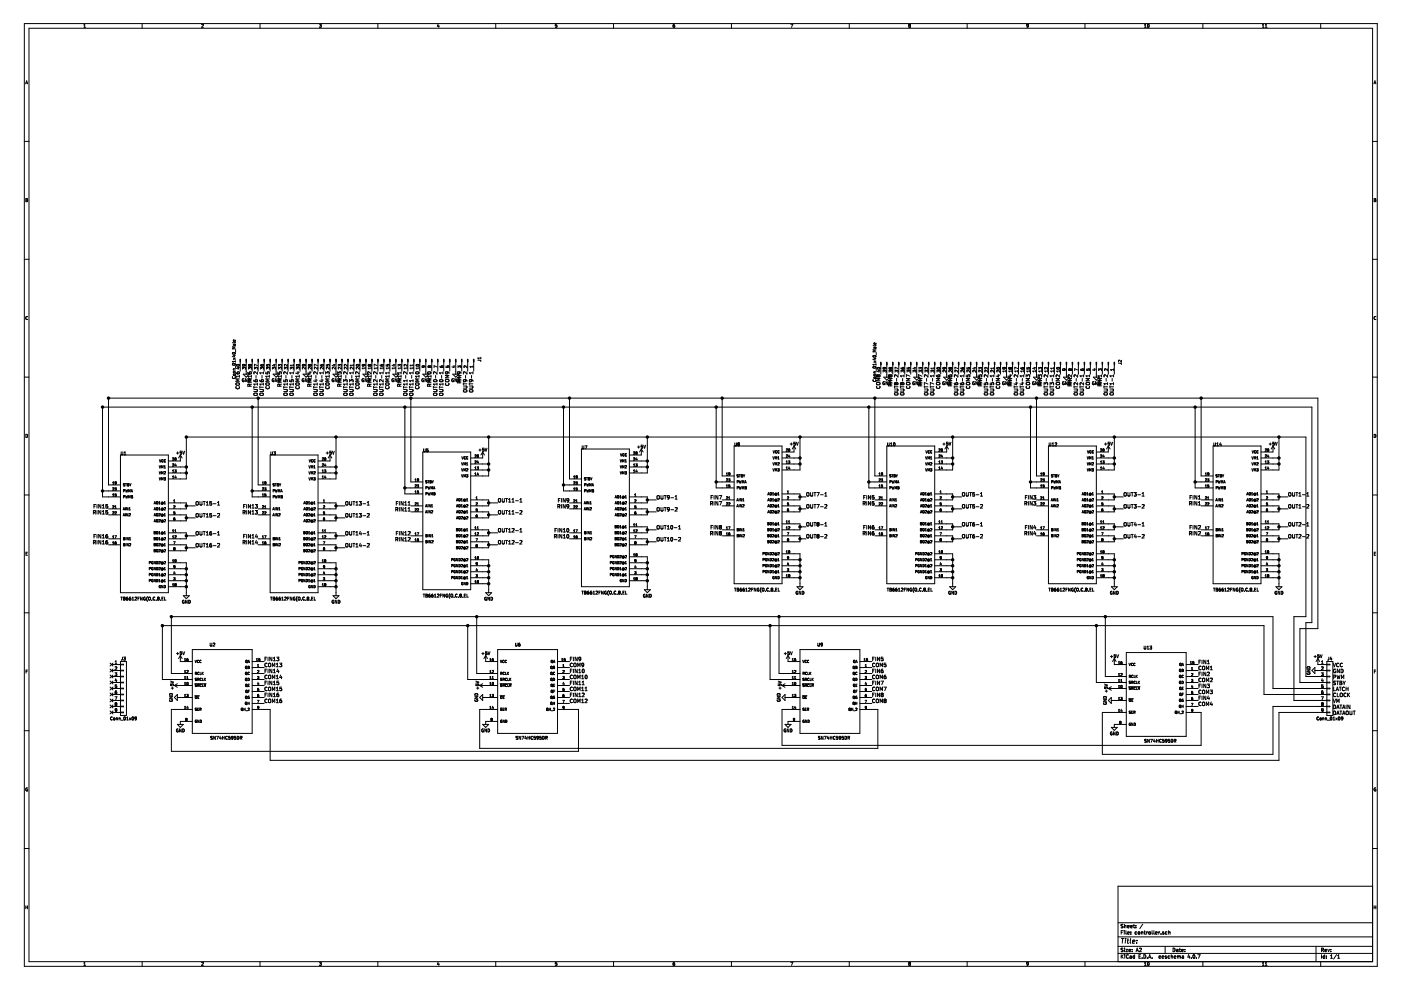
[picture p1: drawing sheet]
<svg xmlns="http://www.w3.org/2000/svg" width="297mm" height="210mm" viewBox="0 0 297 210" stroke-linecap="round" stroke-linejoin="round" font-family="sans-serif">
<g fill="none" stroke="#000" stroke-width=".21">
<path d="M5.2 5h286.8v199.9h-286.8zM5.4 17.8l.3-.7 .2 .7M5.5 17.6h.3M6.1 6h284.9v197.9h-284.9zM17.8 5.8h.3M17.8 5.3l.2-.2v.7M30.1 5v1M42.8 5.2l.2-.1 .1 .2-.4 .5h.4M55.1 5v1M67.7 5.7l.4 .1M67.7 5.1h.4l-.2 .3 .2 .1v.2M68.1 5.7v.1"/>
<path d="M80.1 5v1M92.9 5.1l-.2 .5h.4M93 5.4v.4M105.1 5v1M117.7 5.7v.1M117.7 5.8h.3M118.1 5.1h-.4v.3h.3l.1 .3M118.1 5.7l-.1 .1M130.1 5v1M142.7 5.5l.1-.1 .3 .1-.1 .3h-.2M142.7 5.7l.1 .1M143 5.1l-.3 .2v.4"/>
<path d="M155.1 5v1M167.7 5.1h.4l-.3 .7M180.1 5v1M192.7 5.5v.2M192.7 5.7v.1M192.7 5.8h.3M192.7 5.4v.1M192.8 5.4l-.1-.1 .1-.2 .2 .2-.1 .1M192.8 5.4h.1M192.8 5.4h-.1M192.9 5.4h.1M193 5.4v.1"/>
<path d="M193 5.7v.1M193 5.5v.2M205.1 5v1M218 5.4l-.3 .1v-.3l.3 .1v.4l-.3 .1M230 5v1M242.7 5.8h.3M242.7 5.3l.1-.2v.7M243.3 5.7a.34 .34 0 0 1-.1-.3 .34 .34 0 0 1 .3-.3l.1 .3v.3M243.3 5.7l.1 .1M243.4 5.8h.2M243.6 5.7v.1M255 5v1"/>
<path d="M267.6 5.8h.4M267.6 5.3l.2-.2v.7M268.3 5.3l.1-.2v.7M268.3 5.8h.3M280 5v1M291.3 17.8l.2-.7 .2 .7M291.4 17.6h.3M5.2 30h.9M291 30h1M5.2 55h.9M5.5 42.1l.3 .1-.1 .6h-.2zM5.5 42.4h.2"/>
<path d="M291 55h1M291.3 42.1l.4 .1-.1 .6h-.3zM291.3 42.4h.3M5.2 80h.9M5.8 67.1a.29 .29 0 0 0-.3 .3 .29 .29 0 0 0 .4 .3M5.8 67.1l.1 .1M49.3 77.2v-.1a.34 .34 0 0 1 .6 .2l-.1 .1a.34 .34 0 0 1-.5-.2zM49.3 74.8a.34 .34 0 0 1 .6 .1l-.1 .1a.34 .34 0 0 1-.5-.1zM49.3 79.9h.1M49.3 74.8h.1M49.5 79h.4M49.5 78.4h.4"/>
<path d="M49.5 75.9l.4 .3M49.5 75.4h.4M49.5 79.3h.3l.1 .2-.3 .1zM49.6 73l.1 .2h.2v-.2h-.3l-.1 .2M49.7 75.3v.4l-.5-.1M49.8 79.9a.29 .29 0 0 1-.2 .4 .29 .29 0 0 1-.3-.4M49.9 72.1l-.1 .3-.3-.1v-.2h.1l.1 .3M49.9 78.2h-.4v.2M49.9 76.5v.3M49.9 78.8h-.4v.2M49.9 76.6h-.6l.1 .2M49.9 75.9l-.4 .3"/>
<path d="M49.9 73.5h-.6l.4 .2-.4 .3h.6M49.9 72.6l-.6 .1M50 74.1v.5M50 77.5v.5M50 78.9l.2 .3 .4 .1 .2-.2-.1-.2h-.4l.1 .4M50.3 77.9h.5M50.6 77.8v.4l-.5-.1M50.7 77.3v.1M50.7 77.3a.33 .33 0 0 0-.3-.1 .33 .33 0 0 0-.3 .3l.6 .1M50.7 77.4v.1M50.7 77.5v.1M50.8 79.8h-.8l.2 .2"/>
<path d="M50.8 79.6v.4M50.9 76.6v2.1M51.6 79.3h1.2l-.6 .7zM51.7 77.3l.1 .3h-.3v-.3h.4l.1 .3M51.7 77.9v.2l-.3-.2v.4M51.7 77.9h.3M51.7 77.9h.1M52 77.9h.1M52 77.9v.4M52.2 76.6v2.7M52.5 78.9l.2 .3 .5 .1 .1-.2-.1-.2h-.3l.1 .4M52.9 77.4l-.1-.1-.1 .1v.2l.2-.1"/>
<path d="M52.9 77.9v.2l-.2-.2v.4M52.9 77.4l.2-.1 .2 .1-.1 .2-.3-.1M52.9 77.4v.1M53 77.9h.3M53 77.9h-.1M53.3 77.9h.1M53.3 77.9v.4M53.3 79.8h-.8l.3 .2M53.3 79.6v.4M53.5 76.6v2.1M54.2 77.9v.2l-.2-.2v.4M54.2 77.9h.3"/>
<path d="M54.2 77.9h.1M54.3 79.6v.6M54.5 77.9h.1M54.5 77.9v.4M54.6 78.8v.5l-.6-.5-.2 .2 .1 .3M54.6 77.5l-.6-.3v.5M54.7 76.6v2.1M55.2 77.3l.3 .3M55.5 77.9v.2l-.3-.2v.4M55.5 77.3h.3v.3h-.3zM55.5 77.9h.3M55.5 77.9h.1"/>
<path d="M55.5 77.6h.1M55.6 79.6v.6M55.8 77.9h.1M55.8 77.9v.4M55.8 79.1h-.7l.2 .2M55.8 78.8v.5M56 76.6v2.1M56.3 78.9v.3l.4 .1v-.4l.3-.1 .1 .2-.1 .3M56.5 77.3v.3h.3M56.8 77.6v-.3h.3v.3M56.8 77.9l-.1 .2-.2-.2v.4M56.8 77.6h.1"/>
<path d="M56.8 77.9h.3M56.8 77.9h.1M57.1 77.9h.1M57.1 77.6h.1M57.1 77.9v.4M57.1 79.8h-.8l.3 .2M57.1 79.6v.4M57.3 76.6v2.1M57.9 79.3h1.3l-.7 .7zM58 77.3h.4M58 77.9v.2l-.2-.2v.4M58.1 77.9h.2v.4"/>
<path d="M58.1 77.9h-.1M58.2 77.2v.4l-.5-.1M58.5 76.6v2.7M58.9 78.9v.3l.4 .1-.1-.4 .3-.1 .2 .2-.1 .3M59 77.7v-.4l.3 .2v-.2h.3v.4M59.3 77.9v.2l-.3-.2v.4M59.3 77.9h.3v.4M59.3 77.9h.1M59.7 79.8h-.8l.2 .2M59.7 79.6v.4M59.8 76.6v2.1M60.6 77.9l-.1 .2-.2-.2v.4"/>
<path d="M60.6 77.9h.1M60.6 77.9h.3v.4M60.6 79.6v.6M60.9 78.8v.5l-.5-.5-.2 .2v.3M60.9 77.3v.4l-.4-.4-.2 .1v.2M61.1 76.6v2.1M61.8 77.9v.2l-.2-.2v.4M61.9 77.9h.2v.4M61.9 77.9h-.1M61.9 79.6v.6M62.2 78.8v.5M62.2 79.1h-.8l.2 .2"/>
<path d="M62.2 77.4h-.6l.1 .2M62.2 77.3v.3M62.4 76.6v2.1M62.9 77.4v.1M62.9 77.5v.1M62.9 77.3a.34 .34 0 0 1 .6 .2l-.6 .1M62.9 77.3v.1M63 78.9h.5M63.1 77.9v.2l-.3-.2v.4M63.1 77.9h.3v.4M63.1 77.9h.1M63.2 78.8v.5l-.5-.2"/>
<path d="M63.5 79.8h-.8l.2 .2M63.5 79.6v.4M63.6 76.6v2.1M64.1 77.9l.1 .3M64.2 77.3h.3v.3h-.3zM64.2 77.9h-.1M64.3 79.3h1.2l-.6 .7zM64.4 77.3h.1M64.5 77.3l.2 .3M64.7 77.9v.4l-.3-.4h-.2M64.9 76.6v2.7M65.4 77.9v.3"/>
<path d="M65.4 77.9h.1M65.5 77.3l-.1 .1 .1 .2M65.5 78.9h.5M65.5 77.3h.1M65.5 77.6h.1M65.5 77.3l.1 .1M65.6 77.4l.2-.1 .2 .1-.1 .2-.3-.1M65.6 77.4v.1M65.6 77.5l-.1 .1M65.7 78.8v.5l-.5-.2M66 79.6v.4M66 79.8h-.8l.3 .2"/>
<path d="M66 77.9v.4l-.4-.4h-.2M66.2 76.6v2.1M66.7 77.9v.3M66.7 77.9h.1M67 79.6v.6M67.3 78.8v.5l-.6-.5-.2 .2 .1 .3M67.3 77.5l-.7-.3v.5M67.3 77.9v.4l-.4-.4h-.2M67.4 76.6v2.1M67.9 77.3l.2 .3h.3l.1-.3h-.3l.1 .3M67.9 77.9l.1 .3M68 77.9h-.1"/>
<path d="M68.2 79.6v.6M68.5 78.8v.5M68.5 79.1h-.7l.2 .2M68.5 77.9v.4l-.3-.4h-.2M68.7 76.6v2.1M69.2 77.3v.3h.3v-.3h.3v.3M69.2 77.9v.3M69.2 77.9h.1M69.8 79.3l-.1-.4-.2-.1-.2 .3-.3-.3v.5M69.8 79.3h-.1M69.8 77.6h.1M69.8 79.8h-.8l.3 .2"/>
<path d="M69.8 79.6v.4M69.8 77.9v.4l-.4-.4h-.2M70 76.6v2.1M70.5 77.9v.3M70.5 77.9h.1M70.6 79.3h1.3l-.7 .7zM70.7 77.3h.4M70.9 77.2v.4l-.5-.1M71.1 77.9v.4l-.4-.4h-.2M71.2 76.6v2.7M71.6 79.3v-.5l.3 .3 .1-.3 .3 .1v.4M71.7 77.7v-.4l.3 .2v-.2h.3v.4"/>
<path d="M71.7 77.9l.1 .3M71.8 77.9h-.1M72.3 79.8h-.7l.2 .2M72.3 79.6v.4M72.4 77.9v.4l-.4-.4h-.2M72.5 76.6v2.1M73 77.9v.3M73 77.6h.1M73 77.9h.1M73.3 79.6v.6M73.6 78.8v.5l-.5-.5-.2 .2v.3M73.6 77.3v.4l-.4-.4-.2 .1v.2"/>
<path d="M73.6 77.9v.4l-.3-.4h-.3M73.8 76.6v2.1M74.6 79.6v.6M74.9 79.1h-.8l.2 .2M74.9 78.8v.5M74.9 77.3v.3M74.9 77.9v.4l-.5-.4-.1 .1v.2M74.9 77.4h-.6l.1 .2M75 76.6v2.1M76.1 77.3a.33 .33 0 0 0-.3-.1 .33 .33 0 0 0-.3 .3l.6 .1M76.1 77.3v.1M76.1 77.5v.1"/>
<path d="M76.1 77.4v.1M76.2 78.8v.5l-.6-.5-.2 .2 .1 .3M76.2 79.8h-.8l.2 .2M76.2 79.6v.4M76.2 77.9v.4l-.5-.4-.2 .1 .1 .2M76.3 76.6v2.1M77 79.3h1.2l-.6 .7zM77.1 77.3l.1 .3h-.4l.1-.3h.4l.1 .3M77.4 78.1h-.6l.2 .1M77.4 77.9v.3M77.6 76.6v2.7M78.3 77.4l-.1-.1-.1 .1v.2l.2-.1"/>
<path d="M78.3 77.4l.2-.1 .2 .1-.1 .2-.3-.1M78.3 77.4v.1M78.7 78.8v.5l-.6-.5-.2 .2 .1 .3M78.7 79.8h-.8l.2 .2M78.7 79.6v.4M78.7 78.1h-.6l.1 .1M78.7 77.9v.3M78.9 76.6v2.1M79.7 79.6v.6M80 78.8v.5l-.6-.5-.2 .2 .1 .3M80 77.9v.3M80 78.1h-.7l.2 .1"/>
<path d="M80 77.5l-.7-.3v.5M80.1 76.6v2.1M80.6 77.3l.3 .3M80.9 77.3h.3v.3h-.3zM80.9 77.6h.1M80.9 79.6v.6M81.2 79.1h-.7l.2 .2M81.2 78.8v.5M81.2 78.1h-.6l.2 .1M81.2 77.9v.3M81.4 76.6v2.1M81.9 77.3v.3h.3"/>
<path d="M82.1 77.6l.1-.3h.2v.3M82.1 77.6h.1M82.5 79.1h-.8l.3 .2M82.5 79.8h-.8l.3 .2M82.5 78.8v.5M82.5 79.6v.4M82.5 78.1h-.6l.2 .1M82.5 77.9v.3M82.7 76.6v2.1M83.3 79.3h1.3l-.7 .7zM83.3 77.3h.5M83.6 77.2v.4l-.5-.1"/>
<path d="M83.8 78.1h-.7l.2 .1M83.8 77.9v.3M83.9 76.6v2.7M84.4 77.7v-.4l.3 .2v-.2h.3v.4M85 79.1h-.7l.2 .2M85 79.8h-.7l.2 .2M85 78.8v.5M85 79.6v.4M85.1 78.1h-.7l.2 .1M85.1 77.9v.3M85.2 76.6v2.1M86 79.6v.6"/>
<path d="M86.3 78.8v.5l-.5-.5-.3 .2 .1 .3M86.3 77.3v.4l-.4-.4-.2 .1v.2M86.3 78.1h-.6l.2 .1M86.3 77.9v.3M86.5 76.6v2.1M87.3 79.6v.6M87.6 79.1h-.8l.2 .2M87.6 78.8v.5M87.6 77.3v.3M87.6 77.9v.3M87.6 77.4h-.6l.1 .2M87.6 78.1h-.6l.1 .1"/>
<path d="M87.7 76.6v2.1M88.1 79.2v-.1a.37 .37 0 0 1 .4-.3 .37 .37 0 0 1 .3 .4M88.1 79.2h.1M88.2 79.2h.6M88.2 77.4v.1M88.2 77.5l.1 .1M88.3 77.3a.34 .34 0 0 1 .6 .2l-.6 .1M88.3 77.3l-.1 .1M88.8 79.2h.1M88.8 79.6v.4M88.8 79.8h-.7l.2 .2M88.9 77.9v.3"/>
<path d="M88.9 78.1h-.7l.2 .1M89 76.6v2.1M89.6 79.3h1.3l-.6 .7zM89.8 77.6v.3h-.3l.1-.3h.4l.1 .3M90.3 76.6v2.7M90.7 78.9a.4 .4 0 0 1 .7 .2 .37 .37 0 0 1-.4 .2 .37 .37 0 0 1-.3-.3zM91 77.7l-.1-.1-.1 .1v.2l.2-.1M91 77.7l.2-.1 .2 .1-.1 .2-.3-.1M91 77.7v.1M91.3 79.2h.1M91.4 79.6v.4M91.4 79.8h-.8l.2 .2"/>
<path d="M91.5 76.6v2.1M92.4 79.6v.6M92.7 78.8v.5l-.6-.5-.2 .2 .1 .3M92.7 77.8l-.7-.3v.5M92.8 76.6v2.1M93.3 77.6v.2M93.3 77.8h.1M93.4 77.8l.5 .1v-.3h-.3l.1 .3M93.6 79.6v.6M93.9 79.1h-.7l.2 .2M93.9 78.8v.5M94.1 76.6v2.1"/>
<path d="M94.6 77.6v.3h.3v-.3h.2l.1 .3M94.8 78.8l.1 .2-.1 .3-.3-.1-.1-.2a.48 .48 0 0 1 .8 .1v.1M95.2 77.9h-.1M95.2 79.6h-.8l.6 .3-.6 .2h.8M95.4 76.6v2.1M96 79.3h1.3l-.7 .7zM96 77.6h.5M96.3 77.5v.4l-.5-.1M96.6 76.6v2.7M97 79.6h.7l-.7 .4h.7M97.1 78v-.4l.3 .2v-.2h.3v.4M97.3 78.8l.1 .2-.1 .3-.3-.1v-.2a.48 .48 0 0 1 .7 .1v.1"/>
<path d="M97.9 76.6v2.1M98.4 77.9h.1M98.7 79.6v.6M99 78.8v.5l-.5-.5-.3 .2 .1 .3M99 77.6v.4l-.4-.4-.2 .1v.2M99.2 76.6v2.1M100 79.6v.6M100.3 78.8v.5M100.3 79.1h-.8l.2 .2M100.3 77.7h-.7l.2 .2M100.3 77.6v.3M100.4 76.6v2.1"/>
<path d="M101.3 76.4h.5l.1 .2M101.9 75.9h-.6l.2 .2M101.9 75.7v.4M185.1 75.5a.33 .33 0 0 1 .4-.1 .33 .33 0 0 1 .2 .2v.1a.34 .34 0 0 1-.6-.2zM185.1 77.8a.34 .34 0 0 1 .6 .1v.1a.34 .34 0 0 1-.6-.2zM185.3 79.7h.4M185.3 79.1h.4M185.3 76.5l.4 .4M185.3 76h.4M185.3 80l.3-.1 .1 .2-.3 .1zM185.4 73.6l.2 .3 .1-.1v-.2M185.5 75.9v.4l-.4-.1"/>
<path d="M185.7 75.4v.1M185.7 72.7l-.1 .3h-.3v-.3h.1l.1 .3M185.7 73.2l-.6 .1M185.7 78.8h-.4l.1 .3M185.7 77.3h-.6l.2 .1M185.7 77.1v.3M185.7 79.4h-.4l.1 .3M185.7 73.6h-.4v.3M185.7 76.5l-.4 .4M185.7 74.2h-.6l.4 .2-.4 .2h.6M185.8 74.8v.4M185.8 78.2v.5"/>
<path d="M186 79.5l-.2 .1 .2 .3M186 79.5h.1M186 79.9h.1M186 78v.2M186 78.2h.1M186 79.5l.2 .1M186 78a.34 .34 0 0 1 .6 .1l-.6 .1M186 78h.1M186.2 79.6l.1-.1 .3 .1-.2 .3-.2-.1M186.2 79.8l-.2 .1M186.2 79.6v.2M186.2 78.6h.4"/>
<path d="M186.4 78.5v.4l-.5-.2M186.8 77.2v2.1M187.2 78.9v-.4l.3 .2v-.2h.3v.4M187.3 77.9h.3v.3h-.3zM187.4 80h1.3l-.7 .6zM187.5 77.9h.1M187.6 77.9l.3 .3M188 77.2v2.8M188.5 78.9v-.4l.2 .2 .1-.2h.3v.4M188.5 79.5l-.1 .1 .1 .3M188.5 79.5h.1M188.5 79.9h.1"/>
<path d="M188.5 79.5l.2 .1M188.7 79.6l.1-.1 .3 .1-.1 .3-.3-.1M188.7 79.8l-.2 .1M188.7 79.6v.2M188.8 78l.1-.1 .2 .1-.1 .3-.2-.2M188.8 78l-.1-.1-.2 .1 .1 .2 .2-.1M188.8 78v.1M189.3 77.2v2.1M189.8 78.9v-.4l.2 .2 .1-.2h.2v.4M190.4 79.5v.4l-.6-.4-.2 .1 .1 .3M190.4 78.1l-.6-.2v.4M190.6 77.2v2.1"/>
<path d="M191 78l.2 .2 .3 .1 .1-.4-.3 .1 .1 .3M191.6 78.5h-.3v.2l-.3-.2v.4M191.6 78.5v.1M191.6 78.6v.3M191.7 79.7h-.8l.2 .2M191.7 79.5v.4M191.8 77.2v2.1M192.3 77.9v.3l.3 .1 .1-.4h.2v.3M192.9 78.5h-.3v.2l-.3-.2v.4M192.9 78.5v.1M192.9 78.2v.1M192.9 78.6v.3"/>
<path d="M192.9 79.8l-.7-.4v.5M193.1 77.2v2.1M193.7 80h1.3l-.6 .6zM193.8 78h.4M194 77.9v.4l-.5-.2M194.2 78.5h-.3l-.1 .2-.2-.2v.4M194.2 78.5v.1M194.2 78.6v.3M194.4 77.2v2.8M194.8 78.3v-.4l.3 .2v-.2h.3v.4M195.4 78.5h-.3v.2l-.3-.2v.4M195.4 78.5v.1"/>
<path d="M195.4 78.6v.3M195.5 79.8l-.8-.4v.5M195.6 77.2v2.1M196.1 78.2l.1 .1M196.7 78.5v.1M196.7 78.5h-.3v.2l-.3-.2v.4M196.7 78.6v.3M196.7 79.5v.4l-.5-.4-.2 .1 .1 .3M196.8 77.9v.4l-.5-.4-.2 .1v.2M196.9 77.2v2.1M197.7 78.6l-.1 .1-.2-.2v.4M197.7 78.5h.3"/>
<path d="M197.7 78.5v.1M198 78.5v.1M198 78.6v.3M198 79.7h-.8l.3 .2M198 79.5v.4M198 77.9v.4M198 78.1h-.6l.2 .2M198.2 77.2v2.1M198.5 79.6l.2 .3h.4l.2-.1-.1-.3-.4 .1 .1 .3M198.9 78.6v.1l-.2-.2v.4M198.9 78.5h.3M198.9 78.5v.1"/>
<path d="M199.2 78a.33 .33 0 0 0-.3-.1 .33 .33 0 0 0-.2 .2l.5 .1M199.2 78h.1M199.2 78.5l.1 .1M199.3 78v.2M199.3 78.6l-.1 .3M199.3 78.2h-.1M199.4 77.2v2.1M200.1 80h1.2l-.6 .6zM200.2 77.9l.1 .3h-.3v-.3h.4l.2 .3M200.6 78.5v.4l-.5-.4-.2 .1 .1 .3M200.7 77.2v2.8M201.1 79.6l.1 .3h.5l.1-.1-.1-.3-.3 .1 .1 .3"/>
<path d="M201.5 78l-.2-.1-.1 .1v.2l.3-.1M201.5 78v.1M201.5 78l.1-.1 .2 .1-.1 .3-.2-.2M201.8 78.5v.4l-.4-.4-.2 .1v.3M202 77.2v2.1M203.1 79.5v.4l-.6-.4-.2 .1 .1 .3M203.1 78.1l-.6-.2v.4M203.1 78.5v.4l-.5-.4-.1 .1v.3M203.3 77.2v2.1M203.7 78l.3 .3M204 77.9h.3v.3h-.3zM204 78.2l.1 .1"/>
<path d="M204.4 79.7h-.8l.2 .2M204.4 79.5v.4M204.4 78.5v.4l-.5-.4-.2 .1 .1 .3M204.5 77.2v2.1M204.9 79.5v.4h.3v-.3l.3-.1 .1 .1v.3M205 77.9v.3l.3 .1M205.3 78.2v-.3h.2l.1 .4M205.3 78.2v.1M205.6 78.5v.4l-.4-.4-.2 .1 .1 .3M205.8 77.2v2.1M206.4 80h1.3l-.6 .6zM206.5 78h.4"/>
<path d="M206.7 77.9v.4l-.5-.2M206.9 78.5v.4l-.4-.4-.2 .1v.3M207.1 77.2v2.8M207.4 79.5v.4h.4l-.1-.3 .3-.1 .2 .1-.1 .3M207.5 78.3v-.4l.3 .2v-.2h.3v.4M208.2 78.5v.4l-.5-.4-.2 .1 .1 .3M208.3 77.2v2.1M208.8 78.6l.1 .3M208.8 78.2l.1 .1M208.9 78.5l-.1 .1M209.4 79.5v.4l-.5-.4-.2 .1v.3M209.4 77.9v.4l-.4-.4-.2 .1v.2"/>
<path d="M209.4 78.5v.4l-.3-.4h-.2M209.6 77.2v2.1M210.1 78.6v.3M210.1 78.5v.1M210.7 79.7h-.8l.3 .2M210.7 79.5v.4M210.7 77.9v.4M210.7 78.5v.4l-.4-.4h-.2M210.7 78.1h-.6l.2 .2M210.9 77.2v2.1M211.4 78.6v.3M211.4 78v.2"/>
<path d="M211.4 78.2h.1M211.4 78h.1M211.4 78a.34 .34 0 0 1 .6 .1l-.6 .1M211.4 78.5v.1M211.5 79.6h.5M211.7 79.4v.5l-.5-.2M212 78.5v.4l-.4-.4h-.2M212.1 77.2v2.1M212.7 77.9h.3v.3h-.4zM212.8 80h1.2l-.6 .6zM212.9 77.9h.1M213 77.9l.3 .3"/>
<path d="M213.3 78.7h-.7l.2 .2M213.3 78.5v.4M213.4 77.2v2.8M214 79.6h.5M214.2 78l-.2-.1-.1 .1v.2l.3-.1M214.2 78l.1-.1 .2 .1-.1 .3-.2-.2M214.2 78v.1M214.3 79.4v.5l-.6-.2M214.5 78.7h-.6l.2 .2M214.5 78.5v.4M214.7 77.2v2.1M215.8 79.5v.4l-.6-.4-.2 .1 .1 .3"/>
<path d="M215.8 78.5v.4M215.8 78.7h-.6l.1 .2M215.8 78.1l-.6-.2v.4M215.9 77.2v2.1M216.4 78l.2 .2 .3 .1 .1-.4-.3 .1 .1 .3M217.1 79.7h-.8l.2 .2M217.1 79.5v.4M217.1 78.7h-.7l.2 .2M217.1 78.5v.4M217.2 77.2v2.1M217.6 79.9v-.4l.3 .2 .1-.2h.2v.4M217.7 77.9v.3l.3 .1 .1-.4h.2v.3"/>
<path d="M218.3 78.2v.1M218.3 78.7h-.6l.2 .2M218.3 78.5v.4M218.5 77.2v2.1M219.1 80h1.3l-.6 .6zM219.2 78h.4M219.4 77.9v.4l-.5-.2M219.6 78.5v.4M219.6 78.7h-.6l.1 .2M219.8 77.2v2.8M220.1 79.9v-.4l.3 .2 .1-.2h.3v.4M220.2 78.3v-.4l.3 .2v-.2h.3v.4"/>
<path d="M220.9 78.5v.4M220.9 78.7h-.7l.2 .2M221 77.2v2.1M222.1 79.5v.4l-.5-.4-.2 .1v.3M222.1 77.9v.4l-.4-.4-.2 .1 .1 .3M222.1 78.5v.4M222.1 78.7h-.6l.2 .2M222.3 77.2v2.1M223.4 79.5v.4M223.4 79.7h-.8l.3 .2M223.4 77.9v.4M223.4 78.5v.4"/>
<path d="M223.4 78.7h-.6l.2 .2M223.4 78.1h-.6l.2 .2M223.6 77.2v2.1M224.6 78a.33 .33 0 0 0-.3-.1 .33 .33 0 0 0-.3 .2l.6 .1M224.6 78h.1M224.6 78v.2M224.6 78.2h.1M224.7 79.5v.4l-.6-.4-.2 .1 .1 .3M224.7 78.5v.4M224.7 78.7h-.7l.2 .2M224.8 77.2v2.1M225.5 80h1.2l-.6 .6z"/>
<path d="M225.6 78.2l.1 .3h-.3v-.3h.4l.1 .3M226.1 77.2v2.8M226.9 78.3l.1-.1 .2 .1-.1 .3-.2-.2M226.9 78.3l-.2-.1-.1 .1v.2l.3-.1M226.9 78.3v.1M227.2 79.5v.4l-.5-.4-.3 .1 .1 .3M227.4 77.2v2.1M228.5 79.5v.4l-.6-.4-.2 .1 .1 .3M228.5 78.4l-.6-.2v.4M228.6 77.2v2.1M229.1 78.3l.3 .3M229.4 78.2h.3v.3l-.3 .1z"/>
<path d="M229.4 78.5l.1 .1M229.7 79.5v.4M229.7 79.7h-.7l.2 .2M229.9 77.2v2.1M230.4 78.2v.3l.3 .1M230.7 78.5v-.3h.2l.1 .4M230.7 78.5v.1M231 79.5v.4M231 79.7h-.7l.2 .2M231.2 77.2v2.1M231.8 80h1.3l-.7 .6zM231.9 78.3h.4"/>
<path d="M232.1 78.2v.4l-.5-.2M232.4 77.2v2.8M232.9 78.6v-.4l.3 .2v-.2h.3v.4M233.6 79.7h-.8l.2 .2M233.6 79.5v.4M233.7 77.2v2.1M234.2 78.5l.1 .1M234.8 79.5v.4l-.5-.4-.2 .1v.3M234.8 78.2v.4l-.4-.4-.2 .1v.2M235 77.2v2.1M236.1 79.5v.4M236.1 79.7h-.8l.2 .2"/>
<path d="M236.1 78.2v.4M236.1 78.4h-.6l.1 .2M236.3 77.2v2.1M237.1 77h.6l.1 .3M237.8 76.4v.4l-.5-.4-.2 .1 .1 .2M291 80h1M291.7 67.2a.29 .29 0 0 0-.4 .2 .29 .29 0 0 0 .4 .3M5.5 92.1a.33 .33 0 0 1 .4 .3 .33 .33 0 0 1-.4 .3zM25.5 96.5h10.2v29.2h-10.2zM25.7 95.8l.1 .6 .3-.1v-.5M26.3 96.4h.4M26.3 96l.2-.2v.6"/>
<path d="M33.7 98.7l.2 .5 .2-.5M33.8 97.5l.2 .5 .1-.5M34.3 99.2v-.5l.1 .4 .2-.4v.5M34.6 97.5a.23 .23 0 0 0-.3 .2 .23 .23 0 0 0 .3 .2M34.8 98.9l.1-.2v.5M34.8 99.2h.3M35.1 97.5a.23 .23 0 0 0-.3 .2 .23 .23 0 0 0 .3 .2M35.7 99h3.8M36.6 99.8l.1-.2v.5M36.6 97.1h.1M36.6 97.1l.3 .1-.3 .4h.3M36.8 98.4h-.2"/>
<path d="M36.8 98.4h.1M36.9 98.4l-.3 .5h.3M37 99.6h.3l-.1 .2h.1M37.1 97.2v.4M37.1 97.1v.1M37.1 97.6h.1M37.1 97.1h.1M37.2 97.1h.1M37.2 97.1h-.1M37.2 98.3l-.1 .4h.3M37.3 97.1v.1M37.3 99.8v.1"/>
<path d="M37.3 98.5v.4M37.3 97.2v.3l-.1 .1M37.3 99.9v.2h-.3M37.4 96.1h.5M37.7 95.8v.5M38.2 96.5v1.2h-2.5M38.2 96.5l-.3 .6M38.2 96.5l.4 .6M38.5 95.7h-.3v.3h.3v.2h-.3M38.7 95.7l.2 .6 .2-.6M50.1 82a.34 .34 0 0 0 .3 .4 .34 .34 0 0 0 .3-.4M50.1 81.2h.6v.4h-.6l-.1-.1z"/>
<path d="M50.8 80.3h-.8l.5 .3-.5 .2h.8M51.6 80.7l.1 .2M51.7 80.3a.29 .29 0 0 0-.3 .3 .29 .29 0 0 0 .3 .3M51.7 80.9h.1M52.4 80.3v.6l-.4-.6v.6M52.5 81.1h.8M52.5 80.3h.8l-.8 .5h.8M52.7 80.3v.6a.33 .33 0 0 0 .3-.2 .33 .33 0 0 0-.2-.4M52.9 81.9v-.4h-.3l-.1 .4h.8M53.3 81.5l-.4 .2M53.5 86.3v19.1h3.8M53.8 80.6l.2 .3h.4l.2-.1-.1-.3-.4 .1 .1 .3"/>
<path d="M53.8 82.6h.6l.2 .1-.2 .3h-.6M53.8 82.1h.8M53.8 81.9v.4M53.8 83.4h.7l.1 .3-.3 .2-.4-.1zM54.6 81.4h-.8l.2 .3M54.6 81.2v.5M54.7 84.4v18.4h2.6M55.1 80.6l.2 .3h.4l.1-.1v-.3l-.4 .1 .1 .3M55.1 82.6h.6l.1 .1-.1 .3h-.6M55.1 82.1h.7M55.1 81.9v.4M55.2 83.4h.5l.1 .3-.6 .1-.1-.1z"/>
<path d="M55.8 81.4h-.7l.2 .3M55.8 81.2v.5M56.4 82a.34 .34 0 0 0 .3 .4 .34 .34 0 0 0 .3-.4M57.1 80.3h-.8l.6 .3-.6 .2h.8M57.3 96.5h10.1v29.2h-10.1zM57.4 95.8l.1 .6 .3-.1v-.5M58 95.8h.4l-.2 .2 .2 .1v.3h-.4M58.1 80.3a.29 .29 0 0 0-.4 .3 .29 .29 0 0 0 .4 .3l-.1-.2M58.7 80.3v.6l-.3-.6v.6M58.9 81.1h.8M58.9 80.3h.8l-.8 .5h.8M59 80.3v.6a.33 .33 0 0 0 .4-.2 .33 .33 0 0 0-.2-.4"/>
<path d="M59.3 81.9v-.4h-.3l-.1 .4h.8M59.7 81.5l-.4 .2M60.2 82.6h.6l.1 .1-.1 .3h-.6M60.2 80.5v.4h.3v-.3l.3-.1 .1 .2-.1 .2M60.2 82.1h.7M60.2 81.9v.4M60.2 83.4h.6l.1 .3-.2 .2-.4-.1zM60.9 81.4h-.7l.2 .3M60.9 81.2v.5M61.4 80.5v.4h.4v-.3l.2-.1 .2 .2-.1 .2M61.4 82.6h.6l.2 .1-.2 .3h-.6M61.4 82.1h.8"/>
<path d="M61.4 81.9v.4M61.5 83.4h.6l.1 .3-.3 .2-.4-.1zM62.2 81.2v.5M62.2 81.4h-.8l.2 .3M62.7 81.3l.7-.1 .1 .3-.3 .2-.4-.1zM62.8 82a.34 .34 0 0 0 .3 .4 .34 .34 0 0 0 .3-.4M63.5 80.3h-.8l.5 .3-.5 .2h.8M64.4 80.3a.29 .29 0 0 0-.3 .3 .29 .29 0 0 0 .3 .3l-.1-.2M65.1 80.3v.6l-.4-.6v.6M65.2 81.1h.8M65.2 80.3h.8l-.8 .5h.8M65.4 80.3v.6a.33 .33 0 0 0 .3-.2 .33 .33 0 0 0-.2-.4"/>
<path d="M65.5 98.7l.1 .5 .2-.5M65.5 97.5l.2 .5 .2-.5M65.6 81.9v-.4h-.3l-.1 .4h.8M66 99.2v-.5l.1 .4 .2-.4v.5M66 81.5l-.4 .2M66.3 97.5a.23 .23 0 0 0-.3 .2 .23 .23 0 0 0 .3 .2M66.5 81.9v.4M66.5 82.6h.7M66.5 82.1h.8M66.5 99.2h.3M66.5 98.9l.2-.2v.5M66.5 83.4h.7l.1 .3-.3 .2-.4-.1z"/>
<path d="M66.8 80.6h.5M66.8 97.5a.23 .23 0 0 0-.3 .2 .23 .23 0 0 0 .3 .2M67 80.5v.4l-.5-.1M67.2 83h-.7M67.2 82.6h.1M67.2 82.9v.1M67.2 82.6v.3M67.3 81.4h-.8l.2 .3M67.3 81.2v.5M67.4 99h3.8M67.8 82.6h.7M67.8 82.1h.7"/>
<path d="M67.8 81.9v.4M68 80.6h.5M68.3 80.5v.4l-.6-.1M68.3 99.8l.2-.2v.5M68.3 98.4l.3 .1-.3 .4h.3M68.3 98.4h.1M68.5 82.6h.1M68.5 83h-.7M68.5 82.9v.1M68.5 82.6v.3M68.5 97.1h-.2M68.5 97.1h.1"/>
<path d="M68.5 81.2v.5M68.5 81.4h-.7l.2 .3M68.6 97.1h.1M68.6 97.1v.1M68.6 97.2l-.3 .4h.3M68.8 99.6h.3l-.2 .2h.1M68.8 97.2l.1 .4 .2-.1v-.3M68.8 97.1h.2M68.8 97.1v.1M68.9 98.3l-.1 .4h.3M69 98.5v.4M69 97.1l.1 .1"/>
<path d="M69 99.8l.1 .1M69.1 99.9l-.1 .2h-.2M69.1 81.3l.6-.1 .1 .3-.2 .2-.4-.1zM69.1 82a.34 .34 0 0 0 .3 .4 .34 .34 0 0 0 .3-.4M69.2 96.1h.4M69.4 95.8v.5M69.8 80.3h-.8l.6 .3-.6 .2h.8M70 96.5v1.2h-2.6M70 96.5l-.4 .6M70 96.5l.4 .6M70.2 95.9v.1M70.2 95.7h-.3v.3l.3-.1"/>
<path d="M70.2 96v.2h-.3M70.5 95.7l.2 .6 .2-.6M70.7 80.7l.1 .2M70.8 80.3a.29 .29 0 0 0-.4 .3 .29 .29 0 0 0 .4 .3M70.8 80.9h.1M71.2 92.7v8.8h-3.8M71.4 80.3v.6l-.3-.6v.6M71.6 81.1h.7M71.6 80.3h.7l-.7 .5h.7M71.7 80.3v.6a.33 .33 0 0 0 .4-.2 .33 .33 0 0 0-.2-.4M72 81.9v-.4h-.3l-.1 .4h.7M72.3 81.5l-.3 .2"/>
<path d="M72.9 82.6h.6l.1 .1-.1 .3h-.6M72.9 82.1h.7M72.9 81.9v.4M73.2 80.6l-.1 .2-.2-.3v.5M73.2 80.5l.4 .1-.1 .4M73.2 80.5v.1M73.6 81.4h-.7l.2 .3M73.6 81.2v.5M74.1 82.6h.6l.2 .1-.2 .3h-.6M74.1 81.9v.4M74.1 82.1h.8M74.5 80.6l-.1 .2-.3-.3v.5"/>
<path d="M74.5 80.5l.3 .1v.4M74.5 80.5v.1M74.9 81.4h-.8l.2 .3M74.9 81.2v.5M75.5 82a.34 .34 0 0 0 .3 .4 .34 .34 0 0 0 .3-.4M75.5 81.2h.6v.4h-.6l-.1-.1zM76.2 80.3h-.8l.5 .3-.5 .2h.8M77 80.7l.1 .2M77.1 80.3a.29 .29 0 0 0-.4 .3 .29 .29 0 0 0 .4 .3M77.1 80.9h.1M77.8 80.3v.6l-.4-.6v.6M77.9 81.1h.8"/>
<path d="M77.9 80.3h.8l-.8 .5h.8M78.1 80.3v.6a.33 .33 0 0 0 .3-.2 .33 .33 0 0 0-.2-.4M78.3 81.9v-.4h-.3l-.1 .4h.8M78.7 81.5l-.4 .2M79.2 82.6h.6l.2 .1-.2 .3h-.6M79.2 82.1h.8M79.2 81.9v.4M79.2 83.4h.7l.1 .3-.3 .2-.4-.1zM80 80.5v.5l-.6-.5-.2 .2 .1 .2M80 81.4h-.8l.2 .3M80 81.2v.5M80.5 82.6h.6l.1 .1-.1 .3h-.6"/>
<path d="M80.5 82.1h.7M80.5 81.9v.4M81.2 81.4h-.7l.2 .3M81.2 80.5v.5l-.5-.5-.2 .2v.2M81.2 81.2v.5M81.8 82a.34 .34 0 0 0 .3 .4 .34 .34 0 0 0 .3-.4M81.9 81.2h.5l.1 .4h-.6l-.2-.1zM82.5 80.3h-.8l.6 .3-.6 .2h.8M83.5 80.3a.29 .29 0 0 0-.4 .3 .29 .29 0 0 0 .4 .3l-.1-.2M84.1 80.3v.6l-.3-.6v.6M84.3 81.1h.7M84.3 80.3h.7l-.7 .5h.7"/>
<path d="M84.4 80.3v.6a.33 .33 0 0 0 .4-.2 .33 .33 0 0 0-.2-.4M84.7 81.9l-.1-.4h-.2l-.1 .4h.7M85 81.5l-.3 .2M85.5 82.6h.7l.1 .1-.1 .3h-.7M85.5 82.1h.8M85.5 81.9v.4M85.6 83.4h.6l.1 .3-.2 .2-.4-.1zM85.8 86.3v18.4h3.8M86.3 81.4h-.8l.3 .3M86.3 80.7h-.8l.3 .2M86.3 80.5v.4M86.3 81.2v.5"/>
<path d="M86.8 82.6h.6l.2 .1-.2 .3h-.6M86.8 82.1h.8M86.8 81.9v.4M86.9 83.4h.6v.3l-.6 .1-.1-.1zM87.1 84.4v17.8h2.5M87.6 81.4h-.8l.2 .3M87.6 80.5v.4M87.6 81.2v.5M87.6 80.7h-.8l.2 .2M88.2 82a.34 .34 0 0 0 .3 .4 .34 .34 0 0 0 .3-.4M88.2 81.2h.5l.1 .4h-.6l-.1-.1zM88.8 80.3h-.7l.5 .3-.5 .2h.7"/>
<path d="M89.6 95.8h10.2v29.2h-10.2zM89.8 95.2l.1 .6 .3-.1v-.5M89.8 80.3a.29 .29 0 0 0-.4 .3 .29 .29 0 0 0 .4 .3l-.1-.2M90.5 80.3v.6l-.4-.6v.6M90.6 81.1h.8M90.6 80.3h.8l-.8 .5h.8M90.8 80.3v.6a.33 .33 0 0 0 .3-.2 .33 .33 0 0 0-.2-.4M90.8 95.2h-.3l-.1 .3h.4v.2h-.4M91 81.9v-.4h-.3l-.1 .4h.8M91.4 81.5l-.4 .2M91.9 82.6h.7M91.9 82.1h.8"/>
<path d="M91.9 81.9v.4M91.9 80.6a.37 .37 0 0 1 .5-.2 .37 .37 0 0 1 .2 .4 .37 .37 0 0 1-.4 .2 .37 .37 0 0 1-.3-.4zM91.9 83.4h.7l.1 .3-.3 .2-.4-.1zM92.6 83h-.7M92.6 82.6h.1M92.6 82.9v.1M92.6 82.6v.3M92.7 81.4h-.8l.2 .3M92.7 81.2v.5M93.2 81.9v.4M93.2 82.6h.6M93.2 82.1h.7"/>
<path d="M93.2 80.6a.37 .37 0 0 1 .4-.2 .37 .37 0 0 1 .3 .4 .37 .37 0 0 1-.4 .2 .37 .37 0 0 1-.3-.4zM93.2 83.4h.6l.1 .3-.2 .2-.4-.1zM93.8 83h-.6M93.8 82.6h.1M93.9 82.6v.3M93.9 82.9l-.1 .1M93.9 81.2v.5M93.9 81.4h-.7l.2 .3M94.5 80.6l.6-.1 .1 .3-.3 .2-.4-.1zM94.5 81.2a.34 .34 0 0 0 .3 .5 .34 .34 0 0 0 .3-.5M96.1 80.7l.1 .2M96.1 80.3a.29 .29 0 0 0-.3 .3 .29 .29 0 0 0 .3 .3"/>
<path d="M96.2 80.9h-.1M96.8 80.3v.6l-.4-.6v.6M97 80.4h.7M97.1 80.3a.32 .32 0 0 1 .4 .3 .32 .32 0 0 1-.4 .3zM97.4 80.9l-.4-.1v.4h.7M97.4 80.9v.3M97.7 80.7l-.3 .3M97.8 99.4l.2 .5 .2-.5M97.8 98.1l.2 .5 .2-.5M97.9 96.8l.2 .5 .1-.5M98.2 81.8h.7l.1 .2-.1 .3h-.7M98.2 81.4h.8"/>
<path d="M98.2 81.2v.4M98.3 82.7l.6-.1 .1 .3-.3 .2h-.3zM98.4 98.6v-.5l.1 .4 .2-.4v.5M98.4 99.9v-.5l.1 .3 .2-.3v.5M98.6 80.5l.1 .2-.1 .2h-.3l-.1-.2a.48 .48 0 0 1 .8 0v.2M98.7 96.9a.23 .23 0 0 0-.3 .2 .23 .23 0 0 0 .3 .2M98.9 98.6h.3M98.9 98.2l.2-.1v.5M98.9 99.4h.1M99 99.4l.2 .1-.3 .4h.3M99 99.4h-.1M99.2 96.9a.23 .23 0 0 0-.3 .2 .23 .23 0 0 0 .3 .2"/>
<path d="M99.5 81.8h.6l.2 .2-.2 .3h-.6M99.5 81.4h.8M99.5 81.2v.4M99.5 82.7l.7-.1 .1 .3-.3 .2h-.4zM99.8 98.4h3.8M99.8 99.6h3.8M99.8 80.5h.1M99.9 80.5v.1M99.9 80.9h.1M99.9 80.6v.3M100.3 80.9v-.2a.48 .48 0 0 0-.8 0l.1 .2h.3M100.7 96.5h.3"/>
<path d="M100.7 99.5h.3M100.7 97.7l.3 .2-.3 .3h.3M100.7 97.7v.1M100.7 99.1l.1-.1v.5M100.7 99.1h.1M101 96.5h.1M101 96.5l-.3 .5h.3M101.1 99h.4l-.2 .2h.1v.2l-.2 .1M101.1 99.4l.1 .1M101.2 99.5h.1M101.2 96.5h.2l-.1 .5-.1-.1zM101.2 96.5h.1"/>
<path d="M101.3 97.7l-.1 .4h.3M101.4 97.9v.3M101.5 95.4h.5M101.8 95.2v.5M102.3 95.6h.1M102.3 95.3l.3 .1v.2h-.3M102.3 95.3h.1M102.3 95.8v1.3h-2.5M102.3 95.8l-.3 .7M102.3 95.8l.4 .7M102.6 95h-.3v.3M102.8 95l.2 .7 .3-.7"/>
<path d="M103.6 92.7v8.2h-3.8M119.5 86.3v17.8h3.8M120.7 84.4v17.1h2.6M123.3 95.2h10.1v29.2h-10.1zM123.4 94.5l.1 .7 .3-.2v-.5M124 94.5h.5l-.3 .7M131.5 98.7l.1 .5 .2-.5M131.5 97.5l.1 .5 .2-.5M131.5 96.2l.2 .5 .2-.5M132 98v-.5l.2 .3 .1-.3v.5M132 99.2v-.5l.2 .4 .1-.4v.5M132.3 96.2a.23 .23 0 0 0-.3 .3 .23 .23 0 0 0 .3 .1"/>
<path d="M132.5 98h.3M132.5 98.8l.2-.1 .1 .2-.3 .3h.3M132.5 97.6l.2-.1v.5M132.8 96.2a.23 .23 0 0 0-.3 .3 .23 .23 0 0 0 .3 .1M133.4 97.7h3.8M133.4 99h3.8M134.3 98.9h.3M134.3 98.5l.2-.1v.5M134.3 99.8l.2-.2v.5M134.4 95.8l-.1 .1M134.4 97.1h-.1M134.4 97.1l.2 .1-.3 .4h.3"/>
<path d="M134.4 95.8h.1M134.4 95.8l.2 .1M134.4 97.1h.1M134.6 95.9v.1M134.6 96l-.3 .3h.3M134.8 98.4h.3l-.2 .1 .2 .1M134.9 95.8v.5M134.9 96.3h.1M134.9 95.8l.2 .2-.2 .3M134.9 95.8h.1M134.9 99.6l-.1 .4h.3M134.9 97.1l-.1 .3h.3"/>
<path d="M135.1 98.6h.1M135.1 97.2v.4M135.1 99.8v.3M135.1 98.6v.2h-.3M135.2 94.8h.4M135.4 94.5v.5M136 95.2v1.3h-2.6M136 95.2l-.4 .6M136 95.2l.4 .6M136.3 94.4h-.3l-.1 .3h.4v.3h-.4M136.5 94.4l.2 .6 .2-.6M137.2 92.7v7.6h-3.8"/>
<path d="M151.8 86.3v17.2h3.9M153.1 84.4v16.5h2.6M155.7 94.6h10.1v29.2h-10.1zM155.8 93.9l.1 .6 .3-.1v-.5M156.4 94l.2 .2M156.4 94h.1M156.5 93.9l-.1 .1M156.5 93.9h.1M156.5 93.9l.3 .1M156.6 94.2l-.2 .1 .2 .2 .2-.1-.1-.2M156.6 94.2h.1M156.8 94h.1"/>
<path d="M156.8 94l-.1 .2M163.9 98.1l.1 .5 .2-.5M163.9 99.4l.1 .5 .2-.5M163.9 96.8l.1 .5 .2-.5M163.9 95.6l.2 .5 .1-.5M164.4 97.3v-.5l.1 .4 .2-.4v.5M164.4 98.6v-.5l.1 .4 .2-.4v.5M164.4 99.9v-.5l.1 .3 .2-.3v.5M164.7 95.6a.23 .23 0 0 0-.3 .2 .23 .23 0 0 0 .3 .2M164.9 99.4h.3l-.2 .2h.2M164.9 98.1h.2l.1 .1-.3 .4h.3M164.9 97l.2-.2v.5"/>
<path d="M164.9 97.3h.3M165.2 99.6h.1M165.2 99.6v.2h-.3M165.2 95.6a.23 .23 0 0 0-.3 .2 .23 .23 0 0 0 .3 .2M165.8 97.1h3.8M165.8 98.4h3.8M166.7 97.9l.1-.2v.5M166.7 99.1l.1-.1v.5M166.7 98.2h.3M166.7 99.5h.3M166.9 96.4l-.2 .1M166.9 95.2h-.2"/>
<path d="M166.9 95.2h.1M166.9 96.4v.1M166.9 95.2l.1 .1M166.9 96.5h.1M167 96.5h.1M167 95.3h.1M167 96.5l-.3 .5h.3M167 95.3l-.3 .4h.3M167.2 97.7h.3l-.2 .2h.1M167.2 95.2l.2 .1-.1 .4-.1-.1zM167.3 99l-.1 .3h.3M167.3 96.4l-.1 .4h.3"/>
<path d="M167.4 96.6v.4M167.4 99.1v.4M167.4 97.9v.1M167.4 98v.2h-.2M167.5 94.1h.5M167.8 93.9v.5M168.3 94.3l.3 .1M168.3 94.6v1.2h-2.5M168.3 94.6l-.3 .6M168.3 94.6l.4 .6M168.6 94h.1M168.6 93.8h-.3v.2h.3"/>
<path d="M168.6 94v.3M168.6 94.3v.1M168.8 93.8l.2 .6 .3-.6M169.6 92.7v6.9h-3.8M184.2 86.3v17.2h3.8M185.1 80.5a.29 .29 0 0 0 .3 .4 .29 .29 0 0 0 .3-.4M185.5 84.4v16.5h2.5M185.7 80.5h.1M185.9 81.9a.36 .36 0 0 0 .3 .5 .36 .36 0 0 0 .3-.5M185.9 81.2l.6-.1 .1 .3-.3 .2h-.4zM185.9 81.9h.1M186.5 81.9h.1"/>
<path d="M186.6 80.2h-.8l.6 .3-.6 .3h.8M187.5 81a.29 .29 0 0 0-.3 .3 .29 .29 0 0 0 .4 .2l-.2-.2M188 94.6h10.2v29.2h-10.2zM188.2 93.9l.1 .6 .2-.1v-.5M188.2 80.9v.7l-.4-.7v.7M188.4 80.2h.7l-.7 .5h.7M188.4 81h.7M188.5 80.9a.32 .32 0 0 1 .4 .4 .32 .32 0 0 1-.4 .3zM188.8 81.5l-.4-.1v.4h.7M188.8 81.5v.3M188.8 94.5h.4M188.8 94.1l.2-.2v.6"/>
<path d="M189.1 81.4l-.3 .2M189.5 93.9a.36 .36 0 0 0 .1 .6l.2-.2-.1-.4M189.5 93.9h.2M189.5 93.9h.1M189.6 82.5h.7l.1 .1-.1 .3h-.7M189.6 82h.8M189.6 81.8v.4M189.7 83.4l.6-.1 .1 .3-.3 .2-.4-.1zM189.7 93.9h.1M189.8 81.1l-.2 .2 .2 .3M189.8 81.1h.1M189.8 81.6h.1"/>
<path d="M189.8 81.1l.2 .2M190 81.3l.3-.2 .1 .4M190 81.3v.1M190 81.4l-.2 .2M190 81.4v.1M190 81.5h.1M190 81.5h.3M190.1 80.2v.6M190.4 81.5h-.1M190.9 82.5h.6l.2 .1-.2 .3h-.6M190.9 82h.8M190.9 81.8v.4"/>
<path d="M190.9 83.4l.7-.1 .1 .3-.3 .2-.4-.1zM191.2 81.3l-.1-.2-.2 .2 .2 .3 .1-.2M191.2 81.3l.3-.2 .1 .4M191.2 81.3v.1M191.2 81.4l.1 .1M191.3 81.5h.1M191.3 81.5h.3M191.4 80.2v.6M191.6 81.5h.1M192.2 81.2l.6-.1 .1 .3-.2 .2h-.4zM192.2 81.9a.34 .34 0 0 0 .4 .5 .34 .34 0 0 0 .3-.5M192.9 80.2h-.7l.5 .3-.5 .3h.7"/>
<path d="M193.8 81.3l.1 .2M193.9 81a.29 .29 0 0 0-.4 .2 .29 .29 0 0 0 .4 .3M193.9 81.5h.1M194.5 80.9v.7l-.3-.7v.7M194.7 80.2h.8l-.8 .5h.8M194.7 81h.8M194.8 80.9a.32 .32 0 0 1 .4 .4 .32 .32 0 0 1-.4 .3zM195.1 81.5l-.3-.1-.1 .4h.8M195.1 81.5v.3M195.5 81.4l-.4 .2M196 82.5h.6l.1 .1-.1 .3h-.6M196 81.8v.4"/>
<path d="M196 82h.7M196.2 98.1l.2 .5 .2-.5M196.2 99.4l.2 .5 .2-.5M196.2 96.8l.2 .5 .2-.5M196.3 95.6l.1 .5 .2-.5M196.4 80.2v.6M196.7 97.3v-.5l.2 .4 .2-.4v.5M196.7 98.6v-.5l.2 .4 .2-.4v.5M196.7 99.9v-.5l.2 .3 .2-.3v.5M196.7 81.4l-.7-.3v.5M197.1 95.6h-.1a.23 .23 0 0 0-.3 .2 .23 .23 0 0 0 .4 .2M197.2 82.5h.7l.1 .1-.1 .3h-.7"/>
<path d="M197.2 82h.8M197.2 81.8v.4M197.3 99.4h.3l-.2 .2h.1M197.3 97l.1-.2v.5M197.3 97.3h.3M197.3 83.4l.6-.1 .1 .3-.2 .2-.4-.1zM197.3 98.1h.1M197.4 98.1h-.1M197.4 98.1l.2 .1-.3 .4h.3M197.5 99.6h.1M197.6 99.6l-.1 .2h-.2M197.6 95.6h-.1a.23 .23 0 0 0-.2 .2 .23 .23 0 0 0 .3 .2"/>
<path d="M197.7 80.2v.6M198 81.4l-.8-.3v.5M198.2 97.1h3.8M198.2 98.4h3.8M198.6 81.2l.6-.1 .1 .3-.3 .2h-.4zM198.6 81.9a.34 .34 0 0 0 .3 .5 .34 .34 0 0 0 .3-.5M199.1 96.5h.2M199.1 95.2l.2 .1M199.1 98.2h.2M199.1 99.5h.2M199.1 97.8l.1-.1v.5M199.1 99.1l.1-.1v.5"/>
<path d="M199.1 97.8v.1M199.1 99.1h.1M199.3 80.2h-.8l.6 .3-.6 .3h.8M199.3 96.5h.1M199.3 95.3l-.3 .4h.3M199.3 96.5l-.3 .5h.3M199.3 95.3h.1M199.5 97.7h.3l-.1 .2 .1 .1v.2h-.2M199.5 98.2h.1M199.6 95.2l.2 .1-.1 .4-.1-.1zM199.7 99l-.2 .3h.4M199.7 96.4l-.2 .4h.4"/>
<path d="M199.8 96.6v.4M199.8 99.1v.4M199.9 94.1h.5M200.1 93.9v.5M200.1 81.3l.2 .2M200.2 81a.29 .29 0 0 0-.3 .2 .29 .29 0 0 0 .3 .3M200.3 81.5h-.1M200.7 94.3v.1M200.7 94h.1M200.7 94l.3 .1v.2l-.3 .1M200.7 94.6v1.2h-2.5M200.7 94.6l-.4 .6"/>
<path d="M200.7 94.6l.4 .6M200.9 80.9v.7l-.4-.7v.7M201 93.8h-.3v.2M201.1 80.2h.7l-.7 .5h.7M201.1 81h.7M201.2 80.9a.32 .32 0 0 1 .4 .4 .32 .32 0 0 1-.4 .3zM201.2 93.8l.2 .6 .2-.6M201.5 81.8l-.1-.4h-.3v.4h.7M201.8 81.4l-.3 .2M202 92.7v6.9h-3.8M202.3 82.5h.6l.2 .1-.2 .3h-.6M202.3 82h.8"/>
<path d="M202.3 81.2l.2 .3 .4 .1 .2-.2-.1-.2h-.3l.1 .4M202.3 81.8v.4M202.4 83.4l.6-.1 .1 .3-.3 .2-.4-.1zM202.8 80.2v.6M203.6 81.2l.2 .3 .4 .1 .2-.2-.1-.2h-.4l.1 .4M203.6 82.5h.6l.2 .1-.2 .3h-.6M203.6 82h.8M203.6 81.8v.4M203.6 83.4l.7-.1 .1 .3-.3 .2-.4-.1zM204.1 80.2v.6M204.9 81.9h.1M205 81.1h.5l.1 .4-.6 .1-.1-.2z"/>
<path d="M205.6 81.9a.35 .35 0 0 1-.3 .5 .35 .35 0 0 1-.4-.5M205.6 80.2h-.7l.5 .3-.5 .3h.7M206.6 81a.29 .29 0 0 0-.4 .3 .29 .29 0 0 0 .4 .2l-.1-.2M207.2 80.9v.7l-.3-.7v.7M207.4 80.2h.8l-.8 .5h.8M207.4 81h.8M207.5 80.9a.32 .32 0 0 1 .4 .4 .32 .32 0 0 1-.4 .3zM207.8 81.8v-.4h-.3l-.1 .4h.8M208.2 81.4l-.4 .2M208.7 81.2v.3l.3 .1v-.4l.3-.1 .1 .2v.3M208.7 82.5h.6l.1 .1-.1 .3h-.6M208.7 82h.7"/>
<path d="M208.7 81.8v.4M208.7 83.4l.6-.1 .1 .3-.2 .2-.4-.1zM209.1 80.2v.6M209.9 82.5h.7l.1 .1-.1 .3h-.7M209.9 82h.8M209.9 81.2v.3l.4 .1v-.4l.3-.1 .1 .2-.1 .3M209.9 81.8v.4M210.4 80.2v.6M211.3 81.9a.35 .35 0 0 0 .3 .5 .35 .35 0 0 0 .3-.5M211.9 81.9h.1M212 80.2h-.8l.6 .3-.6 .3h.8M212.9 81a.29 .29 0 0 0-.3 .3 .29 .29 0 0 0 .4 .2l-.2-.2"/>
<path d="M213.6 80.9v.7l-.4-.7v.7M213.8 80.2h.7l-.7 .5h.7M213.8 81h.7M213.9 80.9a.32 .32 0 0 1 .3 .4 .32 .32 0 0 1-.3 .3zM214.2 81.5l-.4-.1v.4h.7M214.2 81.5v.3M214.5 81.4l-.3 .2M215 82.5h.6l.2 .1-.2 .3h-.6M215 82h.8M215 81.8v.4M215.1 83.4l.6-.1 .1 .3-.3 .2-.4-.1zM215.3 81.2h.5"/>
<path d="M215.5 80.2v.6M215.5 81.1v.5l-.5-.2M216.3 82.5h.6l.2 .1-.2 .3h-.6M216.3 82h.8M216.3 81.8v.4M216.5 81.2h.6M216.8 80.2v.6M216.8 81.1v.5l-.5-.2M217.6 81.2l.6-.1 .1 .3-.2 .2h-.4zM217.6 81.9a.34 .34 0 0 0 .3 .5 .34 .34 0 0 0 .3-.5M218.3 80.2h-.7l.5 .3-.5 .3h.7M218.5 86.3v17.2h3.8"/>
<path d="M219.2 81.3l.1 .2M219.3 81a.29 .29 0 0 0-.4 .2 .29 .29 0 0 0 .4 .3M219.3 81.5h.1M219.8 84.4v16.5h2.5M219.9 80.9v.7l-.3-.7v.7M220.1 80.2h.8l-.8 .5h.8M220.1 81h.8M220.2 80.9a.32 .32 0 0 1 .4 .4 .32 .32 0 0 1-.4 .3zM220.5 81.5l-.3-.1-.1 .4h.8M220.5 81.5v.3M220.9 81.4l-.4 .2M221.4 82.5h.6l.1 .1-.1 .3h-.6"/>
<path d="M221.4 82h.7M221.4 81.6v-.5l.3 .3 .1-.3 .3 .1v.4M221.4 81.8v.4M221.4 83.4l.6-.1 .1 .3-.2 .2-.4-.1zM221.8 80.2v.6M222.3 94.6h10.1v29.2h-10.1zM222.4 93.9l.2 .6 .2-.1v-.5M222.6 81.6v-.5l.3 .3 .2-.3 .2 .1v.4M222.6 82.5h.7l.1 .1-.1 .3h-.7M222.6 82h.8M222.6 81.8v.4M222.7 83.4l.6-.1 .1 .3-.3 .2-.3-.1z"/>
<path d="M223.1 94.5h.3M223.1 94.1l.2-.2v.6M223.1 80.2v.6M223.9 81.2l.7-.1 .1 .3-.3 .2h-.4zM224 93.9h-.3M224 81.9a.34 .34 0 0 0 .3 .5 .34 .34 0 0 0 .3-.5M224 93.9h.1M224 93.9v.3l-.3 .3h.3M224.7 80.2h-.8l.6 .3-.6 .3h.8M225.5 81.3l.1 .2M225.6 81a.29 .29 0 0 0-.3 .2 .29 .29 0 0 0 .3 .3M225.6 81.5h.1"/>
<path d="M226.3 80.9v.7l-.4-.7v.7M226.4 80.2h.8l-.8 .5h.8M226.4 81h.8M226.6 80.9a.32 .32 0 0 1 .3 .4 .32 .32 0 0 1-.3 .3zM226.9 81.8l-.1-.4h-.3l-.1 .4h.8M227.2 81.4l-.3 .2M227.7 82.5h.6l.2 .1-.2 .3h-.6M227.7 82h.8M227.7 81.8v.4M228.2 80.2v.6M228.5 81.1v.5l-.6-.5-.2 .2 .1 .3M229 82.5h.6l.1 .1-.1 .3h-.6"/>
<path d="M229 82h.7M229 81.8v.4M229 83.4l.6-.1 .1 .3-.2 .2-.4-.1zM229.5 80.2v.6M229.7 81.1v.5l-.5-.5-.2 .2 .1 .3M230.3 81.9h.1M230.5 98.1l.2 .5 .1-.5M230.5 99.4l.2 .5 .1-.5M230.5 96.8l.2 .5 .1-.5M230.5 95.6l.2 .5 .2-.5M230.9 81.9a.35 .35 0 0 1-.3 .5 .35 .35 0 0 1-.3-.5M231 97.3v-.5l.2 .4 .1-.4v.5"/>
<path d="M231 98.6v-.5l.2 .4 .1-.4v.5M231 99.9v-.5l.2 .3 .1-.3v.5M231 80.2h-.7l.5 .3-.5 .3h.7M231.3 95.6a.23 .23 0 0 0-.3 .2 .23 .23 0 0 0 .3 .2M231.5 99.4h.3l-.1 .2h.1v.2l-.2 .1M231.5 99.8h.1M231.6 98.1h.1l.1 .1-.3 .4h.3M231.6 97.3h.2M231.6 97l.1-.2v.5M231.6 99.8v.1M231.8 95.6a.23 .23 0 0 0-.3 .2 .23 .23 0 0 0 .3 .2M232 81a.29 .29 0 0 0-.4 .3 .29 .29 0 0 0 .4 .2l-.1-.2"/>
<path d="M232.4 97.1h3.9M232.4 98.4h3.9M232.6 80.9v.7l-.3-.7v.7M232.8 80.2h.8l-.8 .5h.8M232.8 81h.8M232.9 80.9a.32 .32 0 0 1 .4 .4 .32 .32 0 0 1-.4 .3zM233.2 81.8v-.4h-.3l-.1 .4h.8M233.3 98.2h.3M233.3 99.5h.3M233.3 97.9l.2-.2v.5M233.3 99.1l.2-.1v.5M233.4 95.2h-.1"/>
<path d="M233.4 96.5h-.1M233.4 96.4l.2 .1M233.4 95.2l.2 .1M233.4 95.2h.1M233.4 96.4v.1M233.6 81.4l-.4 .2M233.6 96.5h.1M233.6 95.3l-.3 .4h.3M233.6 96.5l-.3 .5h.3M233.6 95.3h.1M233.8 97.7h.3l-.2 .2h.2M233.9 95.2l.2 .1-.1 .4-.1-.1z"/>
<path d="M233.9 99l-.1 .3h.3M233.9 96.4l-.1 .4h.3M234.1 97.9v.1M234.1 81.8v.4M234.1 96.6v.4M234.1 99.1v.4M234.1 82.5h.6l.1 .1-.1 .3h-.6M234.1 82h.7M234.1 98v.2h-.3M234.1 83.4l.6-.1 .1 .3-.2 .2-.4-.1zM234.2 94.1h.5M234.4 93.9v.5"/>
<path d="M234.5 80.2v.6M234.8 81.1v.5M234.8 81.4h-.7l.2 .2M235 94.6v1.2h-2.6M235 94.6l-.4 .6M235 94.6l.4 .6M235.3 93.8h-.3l-.1 .2h.4v.3h-.4M235.3 82.5h.7l.1 .1-.1 .3h-.7M235.3 82h.8M235.3 81.8v.4M235.4 83.4l.6-.1 .1 .3-.3 .2-.4-.1zM235.5 93.8l.2 .6 .2-.6"/>
<path d="M235.8 80.2v.6M236.1 81.1v.5M236.1 81.4h-.8l.2 .2M236.3 92.7v6.9h-3.9M253.4 86.3v17.2h3.8M254.7 84.4v16.5h2.5M257.2 94.6h10.2v29.2h-10.2zM257.4 93.9l.1 .6 .2-.1v-.5M258 94.5h.3M258 94.1l.2-.2v.6M258.7 93.9l-.1 .4h.4M258.9 94.1v.4"/>
<path d="M265.4 98.1l.2 .5 .1-.5M265.4 99.4l.2 .5 .1-.5M265.4 96.8l.2 .5 .1-.5M265.5 95.6l.1 .5 .2-.5M265.9 97.3v-.5l.2 .4 .1-.4v.5M265.9 98.6v-.5l.2 .4 .1-.4v.5M265.9 99.9v-.5l.2 .3 .1-.3v.5M266.2 95.6a.23 .23 0 0 0-.3 .2 .23 .23 0 0 0 .3 .2M266.4 99.4h.3l-.1 .2h.1M266.5 97.3h.2M266.5 97l.1-.2v.5M266.5 98.1h.1"/>
<path d="M266.5 98.1l.2 .1-.3 .4h.3M266.7 99.6h.1M266.7 99.6v.2h-.3M266.7 95.6a.23 .23 0 0 0-.3 .2 .23 .23 0 0 0 .3 .2M267.4 97.1h3.8M267.4 98.4h3.8M268.2 96.5h.3M268.2 95.2l.3 .1M268.2 98.2h.3M268.2 99.5h.3M268.3 97.8l.1-.1v.5M268.3 99.1l.1-.1v.5"/>
<path d="M268.3 97.8l-.1 .1M268.3 99.1h-.1M268.5 96.5h.1M268.5 95.3l-.3 .4h.3M268.5 96.5l-.3 .5h.3M268.5 95.3h.1M268.7 97.7h.3l-.2 .2 .2 .1v.2h-.3M268.8 95.2l.2 .1-.1 .4-.1-.1zM268.8 99l-.1 .3h.3M268.8 96.4l-.1 .4h.3M269 96.6v.4M269 99.1v.4"/>
<path d="M269.1 94.1h.5M269.3 93.9v.5M269.8 94.3l.1 .1M269.9 94l.3 .1v.2l-.3 .1M269.9 94h-.1M269.9 94.6v1.2h-2.5M269.9 94.6l-.4 .6M269.9 94.6l.4 .6M270.2 93.8h-.3l-.1 .2M270.4 93.8l.2 .6 .2-.6M271.2 92.7v6.9h-3.8M291.3 92.1a.33 .33 0 0 1 .4 .3 .33 .33 0 0 1-.4 .3z"/>
<path d="M5.2 105h.9M5.5 117.4h.2M5.8 117.1h-.3v.6h.3M19.9 107.3h.3M19.9 113.7h.3M20 108.6l.2 .4M20 115l.2 .3M20.2 108.3l-.4-.1v.8M20.2 114.6h-.4v.7M20.2 108.3h.1M20.2 114.6v.1M20.2 114.7v.3h-.4"/>
<path d="M20.2 108.3v.3h-.4M20.3 107h-.4v.7M20.3 113.3h-.4v.8M20.6 107v.7M20.6 108.2v.8M20.6 113.3v.8M20.6 114.6v.7M21.4 107v.7l-.5-.7v.7M21.4 108.2v.8l-.5-.8v.8M21.4 113.3v.8l-.5-.8v.8M21.4 114.6v.7l-.5-.7v.7M21.7 114.1h.4"/>
<path d="M21.7 108.5l.2-.3v.8M21.7 115.3h.4M21.7 107.7h.4M21.7 109h.4M21.7 107.2l.2-.2v.7M21.7 113.5l.2-.2v.8M21.7 114.8l.2-.2v.7M21.7 104.1h3.8M22.4 115l.2-.1 .3 .1-.1 .3h-.3M22.4 113.7l.2-.1 .3 .1-.1 .3h-.3M22.5 115.3h.1M22.5 114h.1"/>
<path d="M22.8 113.3l-.3 .2v.5M22.8 114.6l-.3 .2v.5M22.8 107h-.3l-.1 .3h.4l.1 .3-.2 .1h-.3M22.8 108.2h-.3l-.1 .4h.4l.1 .3-.2 .1-.3-.1M23 107.9h2.5M23 109.2h2.5M23 115.5h2.5M23 114.2h2.5M23.9 114.1h.3M23.9 113.7l.1-.1v.5M23.9 105.2h.3M23.9 115l.1-.1v.5"/>
<path d="M23.9 115.4h.3M23.9 102.7h.3M23.9 108.5l.3 .2-.3 .3h.3M23.9 107.3l.3 .1-.3 .3h.3M23.9 103.5l.3 .1-.3 .3h.3M23.9 108.5v.1M23.9 107.3h.1M23.9 103.5h.1M23.9 102.3l.1-.1v.5M23.9 104.8l.1-.1v.5M23.9 104.8h.1M23.9 102.3h.1"/>
<path d="M24.3 103.4h.4l-.2 .2 .1 .1v.2h-.3M24.3 113.6h.4l-.2 .5M24.4 107.7h.3M24.4 107.4l.1-.2v.5M24.4 105.2h.1M24.4 108.5l.3 .2-.4 .3h.4M24.4 108.5v.1M24.5 114.9l-.1 .4h.2v-.2h-.2M24.5 114.9h.1M24.6 104.7h-.2v.2l.3 .1-.1 .2h-.2M24.7 102.4l-.3 .1v-.3l.3 .1-.1 .3-.2 .1M25.5 105.4h-3.8v-19.1h256.4v45.7h-1.2v11.4h4.4"/>
<path d="M25.5 102.8h-2.5v-18.4h256.4v48.9h-3.8v11.4h5.7M26.1 108.1l.2-.5 .1 .5M26.1 109.4l.2-.5 .1 .5M26.2 108h.2M26.2 109.3h.2M26.2 115.5h.1M26.2 104.1l.2-.1v-.2h-.2v.5M26.2 114.2h.1M26.2 105.3h.2v-.2h-.2v.5M26.4 114.2h-.1M26.4 114h-.2v.5l.2-.1-.1-.2M26.4 115.4l-.1 .1"/>
<path d="M26.4 114h.1M26.4 115.4v-.1l-.2-.1v.5h.2l-.1-.2M26.4 114v.2M26.4 115.4h.1M26.4 114.2h.1M26.4 102.6h-.2l.2 .4h-.2M26.6 102.5h.3M26.6 107.6v.5M26.6 108.9v.5M26.6 103.8l.1 .5 .1-.3 .1 .3 .2-.5M26.6 105.1l.1 .5 .1-.4 .1 .4 .2-.5M26.7 114v.5"/>
<path d="M26.7 115.2v.5M26.7 102.5v.5M27 102.5l.3 .1-.1 .4h-.2zM27 102.8h.2M27.1 107.6v.5l-.3-.5v.5M27.1 108.9v.5l-.3-.5v.5M27.2 114v.5l-.3-.5v.5M27.2 115.2v.5l-.3-.5v.5M27.3 104.3v-.5l.1 .4 .2-.4v.5M27.3 105.6v-.5l.1 .3 .2-.3v.5M27.4 108.1h.2M27.4 107.8l.1-.2v.5"/>
<path d="M27.4 115.3l.2-.1 .1 .2-.3 .3h.3M27.4 114.5h.3M27.4 114.1l.2-.1v.5M27.5 102.5l.1 .3M27.6 108.9h-.2M27.6 108.9h.1M27.6 108.9l-.3 .5h.3M27.6 102.8v.2M27.8 104.3l.1-.5 .2 .5M27.8 102.5l-.2 .3M27.8 104.2h.3M27.9 105.3h.1"/>
<path d="M28.1 105.1h-.2v.5h.2l-.1-.3M28.1 105.1h.1M28.1 105.3h-.1M28.1 105.3h.1M28.1 105.1v.2M31.6 119.3h.3v-.2l-.3-.1v.5M32.4 119l-.2 .2a.22 .22 0 0 0 0 .3 .22 .22 0 0 0 .2 0l-.1-.2M32.4 119v.1M32.7 106.9l.1-.6 .2 .6M32.7 108.1l.1-.5 .2 .5M32.7 112.7h.2v.5h-.2zM32.7 114h.2v.5h-.2z"/>
<path d="M32.7 115.2l.2 .1v.4h-.2zM32.7 116.5l.2 .1v.4h-.2zM32.7 109.4l.1-.5 .2 .5M32.7 110.7l.1-.5 .2 .5M32.7 115.5h.1M32.7 116.7h.1M32.7 112.9h.1M32.7 114.2h.1M32.7 106.7h.3M32.7 108h.3M32.7 109.3h.3M32.7 110.5h.3"/>
<path d="M32.9 119v.5l-.2-.5v.5M33.2 115.3h.3l-.1 .4h-.2zM33.2 119a.26 .26 0 0 1 .3 .3 .26 .26 0 0 1-.3 .2zM33.2 106.4h.3l-.1 .5-.2-.1zM33.3 115.2l-.1 .1M33.3 116.5h-.1M33.7 116.6l.2-.1 .1 .2-.3 .3h.3M33.7 106.9h.3M33.7 106.5l.1-.2v.6M33.7 107.8l.1-.2v.5M33.7 112.8l.1-.1v.5M33.7 114.1l.1-.1v.5"/>
<path d="M33.7 108.1h.3M33.7 115.3l.2-.1 .1 .2-.3 .3h.3M33.7 119.1l.2-.1 .1 .2-.3 .3h.3M33.7 113.2h.3M33.7 114.5h.3M33.7 100l.2 .5 .2-.5M33.7 101.3l.2 .5 .2-.5M33.9 108.9h-.2M33.9 108.9h.1M33.9 110.2h-.2M33.9 110.2h.1M33.9 110.2l-.2 .5h.3"/>
<path d="M33.9 108.9l-.2 .5h.3M34.3 100.5v-.5l.1 .4 .2-.4v.5M34.3 101.8v-.5l.1 .3 .2-.3v.5M34.4 116.7l-.1 .2h.2M34.4 119.3l-.1 .1 .1 .1M34.4 116.7h.1M34.4 119.3h.1M34.5 106.8h-.1M34.5 116.7v.1M34.5 119.3h.1M34.5 119.5h-.1M34.5 106.6l-.2 .1 .1 .1"/>
<path d="M34.5 109.2h-.2l.2 .1M34.5 107.9h-.2l.2 .1M34.5 114.2l-.2 .1 .2 .1M34.5 110.4l-.2 .1 .2 .1M34.5 113h-.2l.2 .1M34.5 115.5h-.2l.2 .1M34.5 106.8a.22 .22 0 0 0 0-.3 .22 .22 0 0 0-.3 0 .22 .22 0 0 0 0 .4h.4M34.5 106.8h.1M34.5 106.6v.2M34.5 107.8v.2M34.5 109.1v.2M34.5 110.4v.2"/>
<path d="M34.5 112.9v.2M34.5 114.2v.2M34.5 115.4v.2M34.5 116.7v.2M34.5 119.3v.1M34.5 108h.1M34.5 109.3h.1M34.5 110.6h.1M34.5 116.9h.1M34.5 115.6v.1M34.5 119.4v.1M34.5 114.4h.1"/>
<path d="M34.5 113.1h.1M34.5 108a.22 .22 0 0 0 0-.3 .22 .22 0 0 0-.3 .1 .22 .22 0 0 0 0 .3h.4M34.5 109.3a.22 .22 0 0 0 0-.3 .22 .22 0 0 0-.3 .1 .22 .22 0 0 0 0 .3h.4M34.5 110.6a.22 .22 0 0 0 0-.3 .22 .22 0 0 0-.3 .1 .22 .22 0 0 0 0 .3h.4M34.5 113.1a.22 .22 0 0 0 0-.3 .22 .22 0 0 0-.3 .1 .22 .22 0 0 0 0 .3h.4M34.5 114.4a.22 .22 0 0 0 0-.3 .22 .22 0 0 0-.3 .1 .22 .22 0 0 0 0 .3h.4M34.5 115.7a.22 .22 0 0 0 0-.3 .22 .22 0 0 0-.3 0 .22 .22 0 0 0 0 .3h.4M34.5 116.9a.22 .22 0 0 0 0-.3 .22 .22 0 0 0-.3 .1 .22 .22 0 0 0 0 .3h.4M34.5 119.5a.22 .22 0 0 0 0-.3 .22 .22 0 0 0-.3 0 .22 .22 0 0 0 0 .3h.4M34.8 101.3h.3l-.2 .2h.2v.2l-.3 .1M34.8 101.7v.1M34.8 116.6l.2-.1 .1 .2-.3 .3h.3"/>
<path d="M34.8 106.9h.3M34.8 115.4l.1-.2v.5M34.8 119.1l.2-.1 .1 .2-.3 .3h.3M34.8 109.4h.3M34.8 115.7h.3M34.8 100.1h.3M34.8 113.2h.3M34.8 101.8h.1M34.8 114l.3 .1-.3 .4h.3M34.8 107.6l.3 .2-.3 .3h.3M34.8 107.6v.1M34.8 110.2l.3 .1-.3 .4h.3"/>
<path d="M34.8 110.2h.1M34.8 114h.1M34.8 106.5l.1-.2v.6M34.8 109l.1-.1v.5M34.8 112.8l.1-.1v.5M34.8 106.5h.1M34.8 109h.1M34.8 112.8h.1M35.1 100.1v.1M35.1 100.2l-.3 .3h.3M35.7 101.5h3.8v-8.8h237.4v38h-2.6v17.8h7M35.7 106.6h3.8v1.3h-3.8"/>
<path d="M35.7 109.2h3.8v1.2h-3.8M35.7 115.5h3.8v1.3h-3.8M35.7 119.3h3.8v7M35.7 113h3.8v1.2h-3.8M35.7 100.3h3.8M36.6 118.8l.1-.1v.5M36.6 119.2h.3M36.6 101l.1-.1v.5M36.6 112.5l.1-.2v.5M36.6 113.7l.1-.1v.5M36.6 112.8h.3M36.6 114.1h.3"/>
<path d="M36.6 100.1h.3M36.6 101.4h.3M36.8 114.9h.3l-.2 .5M36.8 109h.1M36.8 106.5h.3M36.8 106.1l.2-.1v.5M36.8 116.2h.1M36.8 116.2l.1 .1M36.9 107.3h-.1M36.9 107.3l.2 .1-.3 .3h.3M36.9 110l-.1 .1M36.9 116.4v.2"/>
<path d="M36.9 120v.2h.2M36.9 116.1l-.1 .1M36.9 116.6h.1M36.9 109.8l-.1 .4 .2 .1 .1-.3h-.2M36.9 119.9l.2 .1v.2M36.9 109.8h.1M36.9 110h.1M36.9 116.1h.1M36.9 116.1l.2 .1M36.9 116.3h.1M36.9 116.3v.1M36.9 119.9v.1"/>
<path d="M37 116.3l.1 .3h-.2M37.1 113.6h.2v.1l-.3 .4h.3M37.1 109.8h-.2M37.1 112.5l.1-.2v.5M37.1 112.8h.2M37.1 108.5h-.2l-.1 .2 .3 .1v.2h-.2M37.1 116.2h.1M37.1 116.2l-.1 .1M37.1 118.7v.4M37.1 119.1l.1 .1M37.2 118.7l.1 .2-.1 .3M37.2 118.7h-.1"/>
<path d="M37.2 100.9l-.1 .3h.3M37.3 101.1v.3M39.5 116.1h1.9M39.5 113.6h1.9M39.5 107.3h1.9M39.5 109.8h1.9M41.6 112.8l.1-.1 .3 .1v.6l-.4-.1zM41.6 106.4l.1-.1 .3 .1v.7l-.4-.1zM41.6 109l.1-.1 .3 .1v.6l-.4-.1zM41.7 115.3h.3v.6l-.1 .1-.3-.1zM42.4 106.3v.7l.1 .1 .3-.1v-.7M42.4 112.7v.6l.1 .1 .3-.1v-.6"/>
<path d="M42.4 115.2v.6l.4 .1M42.4 108.9v.6l.1 .1 .3-.1v-.6M42.8 115.9h.1M42.8 115.2v.7M43.1 106.3h.4M43.1 108.9h.4M43.1 115.2h.4M43.1 112.7h.4M43.3 106.3v.8M43.3 108.9v.7M43.3 112.7v.7M43.3 115.2v.8"/>
<path d="M43.7 112.9l.3-.2v.7M43.7 113.4h.5M43.7 116h.5M43.7 107.1h.5M43.7 109.6h.5M43.7 106.6l.3-.3v.8M43.7 109.1l.3-.2v.7M43.7 115.4l.3-.2v.8M44.5 115.7l.3-.2 .1 .4M44.8 115.2l-.2 .1-.1 .2v.4h.3M44.8 112.7l-.3 .2v.4l.1 .1h.3l-.1-.4-.3 .1M44.9 106.3h-.4v.4h.3l.1 .3-.2 .1-.2-.1"/>
<path d="M44.9 108.9h-.4v.3h.3l.1 .3-.2 .1h-.2M44.9 115.9h-.1M45.2 106.8h.6M45.2 109.3h.6M45.2 115.7h.6M45.2 113.2h.6M46.1 108.9h.3l.2 .2-.5 .5h.5M46.1 115.3l.3-.1 .2 .2-.5 .6h.5M46.1 106.6l.2-.3v.8M46.1 113.4h.5M46.1 107.1h.5M46.1 112.9l.2-.2v.7"/>
<path d="M51.5 108.6h.4v-.3l-.4-.1v.8M51.5 115h.4v-.3l-.4-.1v.7M51.7 107.3h.2M51.7 113.7h.2M51.7 108.6l.3 .4M51.7 115l.3 .3M52 107h-.3v.7M52 113.3h-.3v.8M52.3 107v.7M52.3 108.2v.8M52.3 113.3v.8M52.3 114.6v.7"/>
<path d="M53.1 107v.7l-.4-.7v.7M53.1 108.2v.8l-.4-.8v.8M53.1 113.3v.8l-.4-.8v.8M53.1 114.6v.7l-.4-.7v.7M53.4 113.5l.3-.2v.8M53.4 107.2l.3-.2v.7M53.4 108.5l.3-.3v.8M53.4 114.1h.5M53.4 115.3h.5M53.4 107.7h.5M53.4 109h.5M53.4 114.8l.3-.2v.7"/>
<path d="M53.5 104.1h3.8M54.1 108.2h.5l-.3 .3 .3 .2v.2h-.5M54.1 107h.5l-.3 .3 .3 .1v.3h-.5M54.3 114.5l-.1 .6h.4M54.3 113.3l-.1 .5h.4M54.5 113.6v.5M54.5 114.8v.5M54.7 107.9h2.6M54.7 109.2h2.6M54.7 115.5h2.6M54.7 114.2h2.6M55.6 114.1h.3"/>
<path d="M55.6 105.2h.3M55.6 115.4h.3M55.6 102.3l.2-.1v.5M55.6 104.8l.2-.1v.5M55.6 102.7h.3M55.6 113.7l.2-.1v.5M55.6 115l.2-.1v.5M55.9 107.3h-.3M55.9 108.5l-.3 .1M55.9 103.5h-.3M55.9 103.5h.1M55.9 107.3h.1"/>
<path d="M55.9 108.5v.1M55.9 107.3l-.3 .4h.3M55.9 108.6l-.3 .4h.3M55.9 103.5l-.3 .4h.3M56.1 103.4h.3l-.2 .2 .2 .1v.2h-.3M56.1 113.6h.3l-.2 .5M56.1 107.7h.3M56.1 115.1h.2l.1 .2h-.3zM56.1 105.2h.1M56.1 108.5l.3 .2-.3 .3h.3M56.1 108.5v.1M56.1 107.4l.1-.2v.5"/>
<path d="M56.1 107.4h.1M56.1 115.1h.1M56.3 114.9l-.2 .2M56.4 104.7h-.3v.2l.3 .1-.1 .2h-.2M56.4 102.4l-.3 .1v-.3l.3 .1v.3l-.3 .1M57.8 108.1l.2-.5 .2 .5M57.8 109.4l.2-.5 .2 .5M57.9 108h.2M57.9 109.3h.2M57.9 115.5h.2M57.9 114.2h.2M57.9 104.1l.3-.1v-.2h-.3v.5"/>
<path d="M57.9 105.3h.3v-.2h-.3v.5M58.1 114h-.2v.5l.3-.1-.1-.2M58.1 114.2h.1M58.1 115.4v.1M58.1 114h.1M58.2 115.4l-.1-.1-.2-.1v.5h.3l-.1-.2M58.2 114v.2M58.2 115.4h-.1M58.2 114.2h-.1M58.2 102.9h.1M58.2 102.9l-.3 .1M58.2 102.6h-.3l.3 .3"/>
<path d="M58.3 102.5h.3M58.3 107.6v.5M58.3 108.9v.5M58.4 103.8l.1 .5 .1-.3 .1 .3 .1-.5M58.4 105.1l.1 .5 .1-.4 .1 .4 .1-.5M58.4 114v.5M58.4 115.2v.5M58.5 102.5v.5M58.8 102.8h.1M58.9 107.6v.5l-.3-.5v.5M58.9 108.9v.5l-.3-.5v.5M58.9 114v.5l-.2-.5v.5"/>
<path d="M58.9 115.2v.5l-.2-.5v.5M59 102.6l-.2-.1v.5h.2l-.1-.2M59 102.6h.1M59 104.3v-.5l.2 .4 .1-.4v.5M59 105.6v-.5l.2 .3 .1-.3v.5M59 102.6l-.1 .2M59.1 108.1h.3M59.1 107.8l.1-.2v.5M59.1 108.9l.3 .1-.3 .4h.3M59.1 108.9h.1M59.2 114.5h.2M59.2 114.1l.1-.1v.5"/>
<path d="M59.2 115.3h.1M59.2 102.5l.2 .3M59.2 115.2l.2 .2-.3 .3h.3M59.2 115.2v.1M59.4 102.8v.2M59.5 104.3l.2-.5 .1 .5M59.5 102.5l-.1 .3M59.6 104.2h.2M59.6 105.1h.2v.5h-.2zM59.6 105.3h.2M63.4 119.3h.2v-.2l-.2-.1v.5M64.1 119.1a.23 .23 0 0 0-.2 .2 .23 .23 0 0 0 .3 .2l-.1-.2"/>
<path d="M64.4 115.5h.2M64.4 116.7h.2M64.4 112.9h.2M64.4 114.2h.2M64.4 106.9l.2-.6 .1 .6M64.4 108.1l.2-.5 .1 .5M64.4 109.4l.2-.5 .1 .5M64.4 110.7l.2-.5 .1 .5M64.4 106.7h.3M64.4 108h.3M64.4 109.3h.3M64.4 110.5h.3"/>
<path d="M64.6 112.7h.1M64.6 112.7h-.2v.5h.2v-.3M64.6 114h-.2v.5l.2-.1v-.2M64.6 115.4v.1M64.6 116.7h.1M64.6 112.9h.1M64.6 114h.1M64.6 114.2h.1M64.6 115.4v-.1l-.2-.1v.5h.2v-.2M64.6 116.7v-.2h-.2v.5h.2v-.3M64.6 112.7v.2M64.6 114v.2"/>
<path d="M64.6 115.4h.1M64.7 119v.5l-.3-.5v.5M64.9 106.8h.1M64.9 119a.26 .26 0 0 1 .3 .3 .26 .26 0 0 1-.3 .2zM64.9 115.3h.3l-.1 .4h-.2zM64.9 116.5l.3 .1-.1 .4-.2-.1zM64.9 107.6l.3 .1-.1 .4-.2-.1zM64.9 108.9l.3 .1-.1 .4-.2-.1zM64.9 110.2h.3l-.1 .5-.2-.1zM64.9 112.7l.3 .1-.1 .4-.2-.1zM64.9 114h.1M65.4 106.9h.3"/>
<path d="M65.4 108.1h.3M65.4 113.2h.3M65.4 114.5h.3M65.4 106.5l.2-.2v.6M65.4 107.8l.2-.2v.5M65.4 112.8l.2-.1v.5M65.4 114.1l.2-.1v.5M65.4 115.3h.1M65.4 116.5v.1M65.4 119.1h.1M65.5 115.2l.2 .2-.3 .3h.3M65.5 116.5l.2 .2-.3 .3h.3"/>
<path d="M65.5 119l.2 .2-.3 .3h.3M65.5 115.2l-.1 .1M65.5 116.5h-.1M65.5 119l-.1 .1M65.5 100l.1 .5 .2-.5M65.5 101.3l.1 .5 .2-.5M65.7 108.9h-.3M65.7 110.2h-.3M65.7 108.9h.1M65.7 110.2h.1M65.7 108.9l-.3 .5h.3M65.7 110.2l-.3 .5h.3"/>
<path d="M66 100.5v-.5l.1 .4 .2-.4v.5M66 101.8v-.5l.1 .3 .2-.3v.5M66 113.1h.1M66 114.4h.1M66 106.6l.1 .2h.1M66 107.9v.1M66 109.2v.1M66 110.4v.2M66 113v.1M66 114.2v.2M66 115.5v.1M66 108h.1"/>
<path d="M66 109.3h.1M66 110.6h.1M66 115.6l.1 .1M66 116.9h.1M66 119.4l.1 .1M66.1 106.6h.1M66.1 107.9h.1M66.1 108h.1M66.1 109.1h.1M66.1 109.3h.1M66.1 110.4h.1M66.1 110.6h.1"/>
<path d="M66.1 115.5h.1M66.1 115.7h.1M66.1 116.9h.1M66.1 119.5h.1M66.1 112.9h.1M66.1 113.1h.1M66.1 114.2h.1M66.1 114.4h.1M66.1 106.6h-.1M66.1 107.9h-.1M66.1 109.1l-.1 .1M66.1 110.4h-.1"/>
<path d="M66.1 115.5h-.1M66.1 112.9l-.1 .1M66.1 114.2h-.1M66.2 109.1v.1M66.2 110.4h.1M66.2 116.7l-.2 .2M66.2 119.3l-.2 .1M66.2 106.6h.1M66.2 107.9h.1M66.2 115.5h.1M66.2 116.7v.1M66.2 119.3h.1"/>
<path d="M66.2 112.9v.1M66.2 114.2h.1M66.2 113.1h.1M66.2 106.6v.2M66.2 107.8v.2M66.2 109.1v.2M66.2 110.4v.2M66.2 112.9v.2M66.2 114.2v.2M66.2 115.4v.2M66.2 116.7v.2M66.2 119.3v.1"/>
<path d="M66.2 106.8h.1M66.2 108h.1M66.2 109.3h.1M66.2 110.6h.1M66.2 115.6v.1M66.2 115.6l.1 .1M66.2 116.9h.1M66.2 119.4v.1M66.2 119.4l.1 .1M66.2 114.4h.1M66.3 106.8h.1M66.3 108h.1"/>
<path d="M66.3 109.3h.1M66.3 110.6h.1M66.3 115.7h.1M66.3 116.9h.1M66.3 119.5h.1M66.3 113.1h.1M66.3 114.4h.1M66.3 113.1a.22 .22 0 0 0-.1-.3 .22 .22 0 0 0-.3 .1 .22 .22 0 0 0 .1 .3h.3M66.3 109.3a.22 .22 0 0 0-.1-.3 .22 .22 0 0 0-.3 .1 .22 .22 0 0 0 .1 .3h.3M66.3 116.9a.22 .22 0 0 0-.1-.3 .22 .22 0 0 0-.3 .1 .22 .22 0 0 0 .1 .3h.3M66.3 106.8a.22 .22 0 0 0-.1-.3 .22 .22 0 0 0-.3 0 .22 .22 0 0 0 .1 .4h.3M66.3 108a.22 .22 0 0 0-.1-.3 .22 .22 0 0 0-.3 .1 .22 .22 0 0 0 .1 .3h.3"/>
<path d="M66.3 110.6a.22 .22 0 0 0-.1-.3 .22 .22 0 0 0-.3 .1 .22 .22 0 0 0 .1 .3h.3M66.3 114.4a.22 .22 0 0 0-.1-.3 .22 .22 0 0 0-.3 .1 .22 .22 0 0 0 .1 .3h.3M66.3 115.7a.22 .22 0 0 0-.1-.3 .22 .22 0 0 0-.3 0 .22 .22 0 0 0 .1 .3h.3M66.3 119.5a.22 .22 0 0 0-.1-.3 .22 .22 0 0 0-.3 0 .22 .22 0 0 0 .1 .3h.3M66.5 101.3h.3l-.1 .2h.1M66.5 100.1h.3M66.5 106.9h.3M66.5 109.4h.3M66.5 115.7h.3M66.5 116.6l.2-.1 .1 .2-.3 .3h.3M66.5 119.1l.2-.1 .1 .2-.3 .3h.3M66.5 113.2h.3"/>
<path d="M66.5 106.5l.2-.2v.6M66.5 109l.2-.1v.5M66.5 112.8l.2-.1v.5M66.5 115.4l.2-.2v.5M66.8 107.6v.1M66.8 110.2h.1M66.8 107.6l-.3 .1M66.8 110.2h-.3M66.8 114h-.3M66.8 114h.1M66.8 101.5h.1M66.8 107.7l-.3 .4h.3"/>
<path d="M66.8 110.2l-.3 .5h.3M66.8 101.5v.3l-.3-.1M66.8 114l-.3 .5h.3M66.8 100.2l-.3 .3h.3M66.8 100.1v.1M67.4 106.6h3.8v1.3h-3.8M67.4 109.2h3.8v1.2h-3.8M67.4 115.5h3.8v1.3h-3.8M67.4 119.3h3.8v7M67.4 113h3.8v1.2h-3.8M67.4 100.3h3.8M68.3 119.2h.3"/>
<path d="M68.3 112.8h.3M68.3 114.1h.3M68.3 100.1h.3M68.3 101.4h.3M68.3 101l.2-.1v.5M68.3 112.5l.2-.2v.5M68.3 113.7l.2-.1v.5M68.3 118.8l.2-.1v.5M68.5 114.9h.4l-.3 .5M68.6 107.3l.2-.1v.2l-.3 .3h.3M68.6 106.5h.2M68.6 116.2h.2"/>
<path d="M68.6 106.1l.1-.1v.5M68.6 116.2h.1M68.6 116.2v.1M68.6 116.3h.1M68.6 120h.2v.2h-.2zM68.6 109.8v.4h.2v-.2l-.2 .1M68.6 116.3v.3h.2v-.3M68.6 116.3h.2M68.6 109.8h.1M68.8 109.8h-.2M68.8 112.8h.3M68.8 112.5l.1-.2v.5"/>
<path d="M68.8 108.5h-.2v.2h.2v.3h-.2M68.8 113.6h.1M68.8 118.7l.3 .1-.1 .4-.2-.1zM68.8 116.2h.1M68.8 116.2v.1M68.9 113.6l.2 .1-.3 .4h.3M68.9 113.6h-.1M68.9 100.9l-.1 .3h.3M69 101.1v.3M71.2 116.1h1.9M71.2 113.6h1.9M71.2 107.3h1.9"/>
<path d="M71.2 109.8h1.9M73.3 109l.2-.1 .3 .1-.1 .6-.4-.1zM73.3 115.3l.2-.1 .3 .1-.1 .6h-.4zM73.3 112.8l.2-.1 .3 .1-.1 .6-.4-.1zM74.1 112.7v.6l.2 .1 .3-.1v-.6M74.1 106.3v.7l.2 .1 .3-.1v-.7M74.1 115.2v.6l.2 .2 .3-.2v-.6M74.1 108.9v.6l.2 .1 .3-.1v-.6M74.8 106.3h.5M74.8 108.9h.5M74.8 115.2h.5M74.8 112.7h.5"/>
<path d="M75 106.3v.8M75 108.9v.7M75 112.7v.7M75 115.2v.8M75.5 106.6l.2-.3v.8M75.5 113.4h.4M75.5 116h.4M75.5 107.1h.4M75.5 109.1l.2-.2v.7M75.5 112.9l.2-.2v.7M75.5 115.4l.2-.2v.8M75.5 109.6h.4"/>
<path d="M76.2 106.3h.4l-.2 .3 .2 .2v.2h-.4M76.2 108.9h.4l-.2 .3 .2 .1v.3h-.4M76.4 115.2l-.2 .5h.5M76.4 112.6l-.2 .6h.5M76.6 112.9v.5M76.6 115.5v.5M77 106.8h.5M77 109.3h.5M77 115.7h.5M77 113.2h.5M77.9 115.3l.2-.1 .2 .2-.5 .6h.5M77.9 113.4h.4"/>
<path d="M77.9 107.1h.4M77.9 106.6l.2-.3v.8M77.9 112.9l.2-.2v.7M78.2 108.9h-.3M78.2 108.9h.1M78.3 108.9v.3l-.5 .4h.5M83.9 108h.4v-.3l-.4-.1v.8M83.9 114.4l.4-.1v-.3h-.4v.7M84 106.7h.3M84 113h.3M84.1 108l.3 .4M84.1 114.4l.3 .3"/>
<path d="M84.4 106.3h-.4v.8M84.4 112.7h-.4v.7M84.7 106.3v.8M84.7 107.6v.8M84.7 112.7v.7M84.7 114v.7M85.5 106.3v.8l-.5-.8v.8M85.5 107.6v.8l-.5-.8v.8M85.5 112.7v.7l-.5-.7v.7M85.5 114v.7l-.5-.7v.7M85.8 107.8l.2-.2v.8M85.8 114.7h.4"/>
<path d="M85.8 113.4h.4M85.8 108.4h.4M85.8 107.1h.4M85.8 106.6l.2-.3v.8M85.8 112.9l.2-.2v.7M85.8 114.2l.2-.2v.7M85.8 103.5h3.8M86.5 112.8l.3-.1 .2 .2-.5 .5h.5M86.5 114h.3l.2 .2-.5 .5h.5M86.5 107.8l.3-.2v.8M86.5 108.4h.5M86.5 107.1h.5"/>
<path d="M86.5 106.6l.3-.3v.8M87.1 114.9h2.5M87.1 113.6h2.5M87.1 107.3h2.5M87.1 108.5h2.5M88 104.2l.1-.1v.5M88 104.6h.3M88 114.7h.3M88 102h.3M88 113.5h.3M88 114.4l.1-.2v.5M88 113.1l.1-.2v.6"/>
<path d="M88 101.7l.1-.2v.5M88.2 102.8h-.2M88.2 107.9h-.2M88.2 106.6l-.2 .1M88.2 102.8h.1M88.2 106.6l.1 .1M88.2 107.9h.1M88.3 102.8l-.3 .5h.3M88.3 106.7l-.3 .4h.3M88.3 107.9l-.3 .5h.3M88.5 112.9h.3l-.2 .6M88.5 102.8h.3l-.2 .2h.1v.2"/>
<path d="M88.5 103.2v.1M88.5 104.5h.2M88.5 107.1h.3M88.5 103.3h.2M88.5 106.8l.1-.2v.5M88.5 104.3h.2v.2M88.5 104.3h.1M88.7 102h-.2M88.7 102h.1M88.7 114.4v.1M88.7 101.5h-.2v.2h.3M88.7 114.2l-.2 .1v.4h.2v-.2"/>
<path d="M88.7 114.4l-.2 .1M88.7 107.9h-.2M88.7 107.9h.1M88.7 101.5v.1M88.7 104.1h-.2v.2M88.7 104.5h.1M88.7 107.9l-.2 .5h.3M88.7 101.6v.4M88.7 103.2v.1M90.2 107.5l.2-.5 .1 .5M90.2 108.8l.2-.5 .1 .5M90.3 107.3h.2"/>
<path d="M90.3 108.6h.2M90.3 114.6h.2v.5h-.2zM90.3 113.3l.2 .1v.4h-.2zM90.3 114.8h.1M90.3 113.6h.1M90.3 104.7h.2v-.2l-.2-.1v.6M90.3 103.4h.2v-.2h-.2v.5M90.5 102.2v.1M90.5 101.9l-.2 .1 .2 .2M90.5 102.3l-.2 .1M90.7 101.9h.3M90.7 107v.5"/>
<path d="M90.7 108.3v.5M90.7 103.2l.2 .5 .1-.4v.4l.2-.5M90.7 104.4l.2 .6 .1-.4v.4l.2-.6M90.8 113.3v.5M90.8 114.6v.5M90.8 101.9v.5M91.1 102.1h.2M91.2 107v.5l-.2-.5v.5M91.2 108.3v.5l-.2-.5v.5M91.3 113.3v.5l-.3-.5v.5M91.3 114.6v.5l-.3-.5v.5M91.4 103.7v-.5l.1 .3 .2-.3v.5"/>
<path d="M91.4 105v-.6l.1 .4 .2-.4v.6M91.4 102l-.3-.1v.5h.3l-.1-.3M91.4 102h.1M91.4 102l-.1 .1M91.5 107.5h.2M91.5 108.3l.2 .1-.3 .4h.3M91.5 108.3h.1M91.5 107.1l.1-.1v.5M91.5 107.1h.1M91.5 113.8h.3M91.5 113.5l.2-.2v.5M91.6 114.6l.2 .2-.3 .3h.3"/>
<path d="M91.6 114.6h-.1M91.6 101.9l.1 .3M91.7 102.2v.2M91.9 103.7l.1-.5 .2 .5M91.9 101.9l-.2 .3M91.9 103.5h.3M92 104.7h.2M92.2 104.5l-.2-.1v.6l.2-.1v-.2M92.2 104.5h.1M92.2 104.5v.2M95.8 119.9h.2v-.2h-.2v.5M95.8 118.7l.2-.1v-.2h-.2v.5"/>
<path d="M96.5 119.7a.23 .23 0 0 0-.3 .2 .23 .23 0 0 0 .3 .2l-.1-.1M96.5 118.4a.23 .23 0 0 0-.3 .3 .23 .23 0 0 0 .3 .2l-.1-.2M96.8 114.8h.1M96.8 116.1h.1M96.8 113.6h.1M96.8 112.3h.1M96.8 106.2l.1-.5 .2 .5M96.8 107.5l.1-.5 .2 .5M96.8 108.8l.1-.5 .2 .5M96.8 110l.1-.5 .2 .5M96.8 106.1h.3M96.8 107.3h.3"/>
<path d="M96.8 108.6h.3M96.8 109.9h.3M97 114.8h-.1M97 113.5l-.1 .1M97 113.4l-.2-.1v.5h.2l-.1-.2M97 114.6h-.2v.5h.2l-.1-.3M97 112.1h-.2v.5l.2-.1-.1-.2M97 114.6h.1M97 116.1h-.1M97 112.1h.1M97 112.3h-.1M97 113.4h.1"/>
<path d="M97 112.1v.1M97 116.1v-.2h-.2v.5l.2-.1-.1-.2M97 114.6v.2M97 113.4v.1M97 114.8h.1M97 116.1h.1M97 112.2v.1M97 113.5h.1M97 118.4v.5l-.2-.5v.5M97 119.7v.5l-.2-.5v.5M97.3 119.7a.26 .26 0 0 1 .3 .2 .26 .26 0 0 1-.3 .3zM97.3 118.4a.26 .26 0 0 1 .3 .3 .26 .26 0 0 1-.3 .2z"/>
<path d="M97.3 107l.3 .1-.1 .4-.2-.1zM97.3 108.3h.3l-.1 .5-.2-.1zM97.3 113.4h.3l-.1 .4h-.2zM97.3 114.6l.3 .2-.1 .3-.2-.1zM97.3 112.1h.3l-.1 .5-.2-.1zM97.5 114.6l.1 .1M97.6 106.1l-.1 .1M97.8 115.9h.2l.1 .1-.3 .4h.3M97.8 106.2h.3M97.8 119.7h.2l.1 .1-.3 .4h.3M97.8 107.5h.3M97.8 113.8h.3"/>
<path d="M97.8 118.5l.2-.1 .1 .2-.3 .3h.3M97.8 112.6h.3M97.8 113.5l.1-.2v.5M97.8 108.3l.3 .1-.3 .4h.3M97.8 109.5l.3 .2-.3 .3h.3M97.8 114.6l.3 .2-.3 .3h.3M97.8 108.3h.1M97.8 109.5v.1M97.8 114.6h.1M97.8 105.8l.1-.1v.5M97.8 107.1l.1-.1v.5M97.8 112.2l.1-.1v.5"/>
<path d="M97.8 105.8v.1M97.8 107.1h.1M97.8 112.2h.1M97.8 100.6l.2 .5 .2-.5M98.4 101.1v-.5l.1 .4 .2-.4v.5M98.4 106v.1h.2M98.4 107.2v.2M98.4 108.5v.2M98.4 109.8v.1M98.4 112.3v.2M98.4 113.6v.1M98.4 114.9v.1"/>
<path d="M98.4 116.1v.2M98.4 107.4h.1M98.4 108.7h.1M98.4 109.9v.1M98.4 115h.1M98.4 116.3h.1M98.4 118.8h.1M98.4 112.5h.1M98.4 113.7v.1M98.4 108.7h.2M98.4 110h.2M98.4 116.3h.2"/>
<path d="M98.4 107.4h.2M98.4 115h.2M98.4 114.8h.2M98.4 112.5h.2M98.4 106h.2M98.4 107.2h.2M98.4 108.5h.2M98.4 113.6h.2M98.4 113.8h.2M98.4 118.8h.2M98.4 112.3h.2M98.4 106h.1"/>
<path d="M98.4 107.2h.1M98.4 108.5h.1M98.4 109.8h.2M98.4 109.8h.1M98.4 114.8v.1M98.4 116.1h.2M98.4 116.1h.1M98.4 112.3h.1M98.4 113.6h.1M98.6 118.6v.1M98.6 119.9l-.2 .1 .2 .1M98.6 118.6l-.2 .2"/>
<path d="M98.6 106h.1M98.6 107.2h.1M98.6 119.9h.1M98.6 108.5h.1M98.6 109.8h.1M98.6 114.8v.1M98.6 116.1h.1M98.6 112.3h.1M98.6 113.6h.1M98.6 105.9v.2M98.6 107.2v.2M98.6 108.5v.2"/>
<path d="M98.6 109.7v.2M98.6 112.3v.2M98.6 113.5v.2M98.6 114.8v.2M98.6 116.1v.2M98.6 118.6v.2M98.6 119.9v.2M98.6 106.1h.1M98.6 107.4h.1M98.6 108.7h.1M98.6 109.9v.1M98.6 115h.1"/>
<path d="M98.6 116.3h.1M98.6 118.8h.1M98.6 112.5h.1M98.6 113.7v.1M98.6 113.8h.1M98.6 110h.1M98.6 110a.22 .22 0 0 0 0-.4 .22 .22 0 0 0-.3 .1 .22 .22 0 0 0 0 .3h.4M98.6 106.1a.22 .22 0 0 0 0-.3 .22 .22 0 0 0-.3 .1 .22 .22 0 0 0 0 .3h.4M98.6 118.8a.22 .22 0 0 0 0-.3 .22 .22 0 0 0-.3 .1 .22 .22 0 0 0 0 .3h.4M98.6 116.3a.22 .22 0 0 0 0-.3 .22 .22 0 0 0-.3 .1 .22 .22 0 0 0 0 .3h.4M98.6 112.5a.22 .22 0 0 0 0-.3 .22 .22 0 0 0-.3 .1 .22 .22 0 0 0 0 .3h.4M98.6 107.4a.22 .22 0 0 0 0-.3 .22 .22 0 0 0-.3 .1 .22 .22 0 0 0 0 .3h.4"/>
<path d="M98.6 108.7a.22 .22 0 0 0 0-.3 .22 .22 0 0 0-.3 .1 .22 .22 0 0 0 0 .3h.4M98.6 113.8a.22 .22 0 0 0 0-.3 .22 .22 0 0 0-.3 0 .22 .22 0 0 0 0 .3h.4M98.6 115a.22 .22 0 0 0 0-.3 .22 .22 0 0 0-.3 .1 .22 .22 0 0 0 0 .3h.4M98.9 100.6h.3l-.2 .2 .2 .1M98.9 106.2h.3M98.9 108.8h.3M98.9 115.1h.3M98.9 112.6h.3M98.9 105.9l.2-.2v.5M98.9 108.4l.2-.1v.5M98.9 112.2l.2-.1v.5M98.9 114.8l.2-.2v.5"/>
<path d="M98.9 119.8l.2-.1v.5M98.9 115.9h.1M98.9 118.4v.1M99 118.4l.2 .2-.3 .3h.3M99 115.9l.2 .1-.3 .4h.3M99 115.9h-.1M99 118.4h-.1M99.2 107h-.3M99.2 113.4h-.3M99.2 107h.1M99.2 109.5l-.3 .1M99.2 109.5v.1"/>
<path d="M99.2 113.4h.1M99.2 100.9h.1M99.2 113.4l-.3 .4h.3M99.2 100.9v.2h-.3M99.2 107l-.3 .5h.3M99.2 109.6l-.3 .4h.3M99.8 114.9h3.8v1.2h-3.8M99.8 120h3.8M99.8 118.7h3.8v7M99.8 112.3h3.8v1.3h-3.8M99.8 106h3.8v1.3h-3.8M99.8 108.5h3.8v1.3h-3.8"/>
<path d="M100.7 118.2l.1-.2v.5M100.7 118.5h.3M100.7 112.2h.3M100.7 113.5h.3M100.7 100.8h.3M100.7 111.8l.1-.1v.5M100.7 113.1l.1-.2v.6M100.7 100.4l.1-.1v.5M100.7 100.4h.1M100.9 114.2h.3l-.2 .5M100.9 109.4h.3v.2M100.9 115.6h.3"/>
<path d="M100.9 105.8h.3M100.9 108.3l.3 .1M100.9 105.5l.2-.2v.5M100.9 115.6h.1M100.9 115.6l.1 .1M101 115.7h.1M101 119.3h.2v.3h-.2zM101 108.1h.2v.2M101 108.1h.1M101 115.7v.3l.2-.1-.1-.2M101.2 113l.2-.1 .1 .2-.4 .4h.4M101.2 106.6l-.3 .1"/>
<path d="M101.2 112.2h.3M101.2 106.6v.1M101.2 109.1l-.3 .3 .1 .2h.2M101.2 111.8l.1-.1v.5M101.2 115.7h-.1M101.2 106.7l-.3 .4h.3M101.2 107.9h-.2v.2M101.2 108.3v.1M101.2 109.6h.1M101.2 115.7h.1M101.2 119.6h.1M101.2 118.1h.2l-.1 .4h-.1z"/>
<path d="M101.2 115.6h.1M101.2 119.6l-.2 .2M101.2 115.6v.1M101.2 119.5v.1M101.3 100.2l-.1 .4h.3M101.4 100.4v.4M103.6 106.6h1.9M103.6 109.2h1.9M103.6 115.5h1.9M103.6 113h1.9M105.7 105.8l.1-.1 .3 .1v.6h-.4zM105.7 108.4l.1-.2 .3 .2v.6l-.4-.1z"/>
<path d="M105.7 112.2l.1-.2 .3 .2v.6l-.4-.1zM105.7 114.7l.1-.1 .3 .1v.6l-.4-.1zM106.5 105.7v.6l.1 .2 .3-.2v-.6M106.5 108.2v.7l.1 .1 .3-.1v-.7M106.5 112v.7l.1 .1 .3-.1v-.7M106.5 114.6v.7M106.5 115.3h.1M106.9 114.6v.6l-.3 .1M107.2 105.7h.4M107.2 108.2h.4M107.2 114.6h.4M107.2 112h.4"/>
<path d="M107.4 105.7v.8M107.4 108.2v.8M107.4 112v.8M107.4 114.6v.7M107.8 105.9l.3-.2v.8M107.8 108.5l.3-.3v.8M107.8 112.3l.3-.3v.8M107.8 114.8l.3-.2v.7M107.8 106.5h.5M107.8 115.3h.5M107.8 109h.5M107.8 112.8h.5"/>
<path d="M108.6 112.1l.3-.1 .1 .3-.5 .5h.5M108.6 114.7l.3-.1 .1 .2-.5 .5h.5M108.6 106.5h.4M108.6 105.9l.2-.2v.8M108.6 108.5l.2-.3v.8M108.6 109h.4M109.3 108.7h.6M109.3 115.1h.6M109.3 106.2h.6M109.3 112.5h.6M110.2 114.7l.3-.1 .2 .2-.5 .5h.5M110.2 106.5h.5"/>
<path d="M110.2 108.3l.3-.1 .2 .3-.5 .5h.5M110.2 105.9l.2-.2v.8M110.2 112.3l.2-.3v.8M110.2 112.8h.5M117.7 112.4h.2M117.7 113.7l.3 .4M117.9 113.4l-.4-.1v.8M117.9 113.4h.1M118 113.4l-.1 .3h-.4M118 112h-.3v.8M118.3 107.4l.3-.1 .1-.3h-.4v.7M118.3 112v.8"/>
<path d="M118.3 113.3v.8M118.4 106.1h.2M118.5 107.4l.2 .3M118.8 105.7h-.4v.8M119 105.7v.8M119 107v.7M119.1 112v.8l-.4-.8v.8M119.1 113.3v.8l-.4-.8v.8M119.4 114.1h.5M119.4 112.8h.5M119.4 112.3l.3-.3v.8M119.4 113.5l.3-.2v.8"/>
<path d="M119.5 102.8h3.8M119.8 105.7v.8l-.4-.8v.8M119.8 107v.7l-.4-.7v.7M120.2 106.1v-.3l.3-.1 .1 .4M120.2 107.4v-.4h.3l.1 .4M120.2 107.4h.1M120.2 106.1h.1M120.2 113.4l.2-.1a.35 .35 0 0 1 .2 .4 .35 .35 0 0 1-.4 .3zM120.2 112.1l.2-.1a.35 .35 0 0 1 .2 .4 .35 .35 0 0 1-.4 .3zM120.6 107.4h-.4M120.6 106.1h-.4M120.6 107.3v.1"/>
<path d="M120.6 106.1l-.1 .3-.3 .1M120.6 107.4l-.1 .3h-.3M120.6 106v.1M120.7 106.6h2.6M120.7 107.9h2.6M120.7 113h2.6M120.7 114.2h2.6M121.6 112.8h.3M121.6 114.1h.3M121.6 103.9h.3M121.6 101.4h.3M121.6 113.7l.2-.1v.5"/>
<path d="M121.6 112.5l.2-.2v.5M121.7 106l.2 .1-.3 .4h.3M121.7 107.3l.2 .1-.3 .3h.3M121.7 102.2l.2 .1-.3 .4h.3M121.7 106h-.1M121.7 107.3h-.1M121.7 102.2h-.1M121.7 101l.1-.1v.5M121.7 103.6l.1-.2v.5M121.7 103.6h-.1M121.7 101h-.1M122.1 102.2h.3l-.2 .1 .2 .1v.2h-.3"/>
<path d="M122.1 112.3h.3l-.2 .5M122.1 106.5h.3M122.1 106.1l.2-.1v.5M122.1 113.9l.2-.1 .1 .2M122.1 103.9h.1M122.1 107.3l.3 .1-.3 .3h.3M122.1 107.3h.1M122.2 113.6l-.1 .4h.3M122.3 113.6h.1M122.3 113.6h-.1M122.4 103.4h-.3v.3h.3v.2h-.3M122.4 101.1l-.2 .1v-.3l.2 .1v.3l-.2 .1"/>
<path d="M122.4 114h.1M123.8 106.9l.2-.6 .2 .6M123.8 108.1l.2-.5 .2 .5M123.9 106.7h.2M123.9 108h.2M123.9 112.9h.2M123.9 114.2h.2M123.9 104.1l.3-.1v-.2h-.3v.5M123.9 102.8h.3v-.2l-.3-.1v.5M124.1 112.7h-.2v.5h.3l-.1-.3M124.1 114h-.2v.5l.3-.1-.1-.2M124.1 112.9h.1"/>
<path d="M124.1 114h.1M124.1 114.2h.1M124.1 112.7h.1M124.2 112.7v.2M124.2 114v.2M124.2 114.2h-.1M124.2 112.9h-.1M124.2 101.3l-.3 .1 .3 .2M124.2 101.7l-.3 .1M124.2 101.6v.1M124.3 101.3h.3M124.3 106.3v.6"/>
<path d="M124.3 107.6v.5M124.4 102.5l.1 .5 .1-.3 .1 .3 .1-.5M124.4 103.8l.1 .5 .1-.3 .1 .3 .1-.5M124.4 112.7v.5M124.4 114v.5M124.5 101.3v.5M124.8 101.5h.1M124.9 106.3v.6l-.3-.6v.6M124.9 107.6v.5l-.3-.5v.5M124.9 112.7v.5l-.2-.5v.5M124.9 114v.5l-.2-.5v.5M125 103v-.5l.2 .4 .1-.4v.5"/>
<path d="M125 104.3v-.5l.2 .4 .1-.4v.5M125 101.3h-.2v.5h.2l-.1-.3M125 101.3v.1M125 101.4l-.1 .1M125.1 106.9h.3M125.1 106.5l.1-.2v.6M125.2 113.2h.3M125.2 114l.3 .1-.4 .4h.4M125.2 114h.1M125.2 112.8h.1M125.2 112.8l.1-.1v.5M125.2 101.3l.2 .2"/>
<path d="M125.3 107.6l-.2 .1M125.3 107.6l.1 .1M125.4 107.7l-.3 .4h.3M125.4 101.5v.3M125.5 103l.2-.5 .1 .5M125.5 101.3l-.1 .2M125.6 102.9h.2M125.8 103.8h-.2v.5h.2v-.2M125.8 104h-.2M125.8 103.8v.1M125.8 103.9v.1M129.4 119.3h.2v-.2l-.2-.1v.5"/>
<path d="M129.4 118h.2v-.2h-.2v.5M130.1 119l-.2 .2a.22 .22 0 0 0 0 .3 .22 .22 0 0 0 .3 0l-.1-.2M130.1 117.8l-.2 .1a.22 .22 0 0 0 0 .3 .22 .22 0 0 0 .3 0l-.1-.1M130.1 119l.1 .1M130.1 117.8h.1M130.4 115.2l.2 .1v.4h-.2zM130.4 115.5h.2M130.4 112.9h.2M130.4 112.7h.2v.5h-.2zM130.4 114.2h.2M130.4 114h.2v.5h-.2zM130.4 105.6l.2-.5 .1 .5"/>
<path d="M130.4 106.9l.2-.6 .1 .6M130.4 111.4l.2 .1v.4h-.2zM130.4 108.1l.2-.5 .1 .5M130.4 109.4l.2-.5 .1 .5M130.4 111.7h.2M130.5 106.7h.2M130.5 108h.2M130.5 109.3h.2M130.5 105.4h.2M130.7 117.8v.5l-.3-.5v.5M130.7 119v.5l-.3-.5v.5M130.9 119a.26 .26 0 0 1 .3 .3 .26 .26 0 0 1-.3 .2z"/>
<path d="M130.9 117.8a.26 .26 0 0 1 .3 .2 .26 .26 0 0 1-.3 .3zM131 106.4h.2l-.1 .5-.2-.1zM131 107.6l.2 .1-.1 .4-.2-.1zM131 108.9l.2 .1-.1 .4-.2-.1zM131 112.7l.2 .1-.1 .4-.2-.1zM131 105.6h.1M131 115.2v.1M131.4 117.8h.2l.1 .1-.3 .4h.3M131.4 115.3l.2-.1 .1 .2-.3 .3h.3M131.4 119.1l.2-.1 .1 .2-.3 .3h.3M131.4 106.9h.3M131.4 113.2h.3"/>
<path d="M131.4 105.6h.3M131.4 105.2l.2-.1v.5M131.4 106.5l.2-.2v.6M131.4 111.6l.2-.2v.5M131.4 112.8l.2-.1v.5M131.4 111.9h.3M131.5 100l.1 .5 .2-.5M131.7 107.6l-.3 .1M131.7 108.9h-.3M131.7 114h-.3M131.7 107.6v.1M131.7 108.9h.1"/>
<path d="M131.7 114h.1M131.7 107.7l-.3 .4h.3M131.7 108.9l-.3 .5h.3M131.7 114l-.3 .5h.3M132 100.5v-.5l.2 .4 .1-.4v.5M132.2 119.3l-.2 .1 .2 .1M132.2 118l-.2 .1 .2 .1M132.2 119.3h.1M132.2 118h.1M132.2 105.5h.1M132.2 106.8h.1M132.2 119.5h.1"/>
<path d="M132.2 113h-.2l.2 .1M132.2 115.5h-.2l.2 .1M132.2 114.2l-.2 .1 .2 .1M132.2 111.7h-.2l.2 .1M132.2 106.6l-.2 .1 .2 .1M132.2 106.8h.1a.22 .22 0 0 0-.1-.3 .22 .22 0 0 0-.3 0 .22 .22 0 0 0 .1 .4h.3M132.2 107.9h-.2l.2 .1M132.2 109.2h-.2l.2 .1M132.2 105.3l-.2 .1 .2 .1M132.2 105.5h.1a.22 .22 0 0 0-.1-.3 .22 .22 0 0 0-.3 .1 .22 .22 0 0 0 .1 .3h.3M132.2 105.3v.2M132.2 106.6v.2"/>
<path d="M132.2 107.8v.2M132.2 109.1v.2M132.2 111.6v.2M132.2 112.9v.2M132.2 114.2v.2M132.2 115.4v.2M132.2 118v.2M132.2 119.3v.1M132.2 108h.1M132.2 109.3h.1M132.2 115.6l.1 .1M132.2 114.4h.1"/>
<path d="M132.2 119.4v.1M132.2 119.4l.1 .1M132.2 118.2h.1M132.2 113.1h.1M132.2 111.8l.1 .1M132.3 114.4a.22 .22 0 0 0-.1-.3 .22 .22 0 0 0-.3 .1 .22 .22 0 0 0 .1 .3h.3M132.3 108a.22 .22 0 0 0-.1-.3 .22 .22 0 0 0-.3 .1 .22 .22 0 0 0 .1 .3h.3M132.3 109.3a.22 .22 0 0 0-.1-.3 .22 .22 0 0 0-.3 .1 .22 .22 0 0 0 .1 .3h.3M132.3 115.7a.22 .22 0 0 0-.1-.3 .22 .22 0 0 0-.3 0 .22 .22 0 0 0 .1 .3h.3M132.3 119.5a.22 .22 0 0 0-.1-.3 .22 .22 0 0 0-.3 0 .22 .22 0 0 0 .1 .3h.3M132.3 113.1a.22 .22 0 0 0-.1-.3 .22 .22 0 0 0-.3 .1 .22 .22 0 0 0 .1 .3h.3M132.3 111.9a.22 .22 0 0 0-.1-.3 .22 .22 0 0 0-.3 0 .22 .22 0 0 0 .1 .3h.3"/>
<path d="M132.3 118.2a.22 .22 0 0 0-.1-.3 .22 .22 0 0 0-.3 .1 .22 .22 0 0 0 .1 .3h.3M132.5 100h.3l-.1 .2h.1v.3h-.2M132.5 100.5h.1M132.5 115.3l.2-.1 .1 .2-.3 .3h.3M132.5 108.1h.3M132.5 119.5h.3M132.5 114.5h.3M132.5 105.6h.3M132.5 114.1l.2-.1v.5M132.5 119.2l.2-.2v.5M132.5 117.8h.2l.1 .1-.3 .4h.3M132.5 111.9h.3"/>
<path d="M132.6 108.9l.2 .1-.3 .4h.3M132.6 106.4l.2 .1-.3 .4h.3M132.6 112.7l.2 .1-.3 .4h.3M132.6 106.4h-.1M132.6 108.9h-.1M132.6 112.7h-.1M132.6 105.2h-.1M132.6 105.2l.1-.1v.5M132.6 107.7l.1-.1v.5M132.6 111.6l.1-.2v.5M132.6 107.7l-.1 .1M132.6 111.6h-.1"/>
<path d="M133.4 105.4h3.8v1.2h-3.8M133.4 107.9h3.8v1.3h-3.8M133.4 114.2h3.8v1.3h-3.8M133.4 119.3h3.8M133.4 111.7h3.8v1.3h-3.8M133.4 118.1h3.8v6.9M134.3 117.5l.2-.1v.5M134.3 112.8h.3M134.3 100.1h.3M134.3 117.9h.3M134.3 111.2l.2-.2v.6M134.3 112.5l.2-.2v.5"/>
<path d="M134.3 111.6h.3M134.5 113.6h.4l-.2 .5M134.6 105.2h.2M134.6 107.7h.1M134.6 104.8l.1-.1v.5M134.6 115h.1M134.6 115l.1 .1M134.6 106l.2 .1-.3 .4h.3M134.6 106h.1M134.6 118.7v.3l.2-.1M134.6 115.1v.2M134.6 108.7v.1"/>
<path d="M134.6 114.9v.1M134.6 115.3l.1 .1M134.6 108.6v.3l.2 .1v-.3h-.1M134.7 118.7h.1v.3M134.7 114.9l.1 .1M134.7 108.5l-.1 .1M134.7 108.7h-.1M134.7 114.9h-.1M134.7 115.1h.1M134.7 115.1h-.1M134.7 118.7h-.1M134.7 119.9l-.1 .4h.3"/>
<path d="M134.8 115.1v.2l-.1 .1M134.8 112.4l.2-.1 .1 .2-.3 .3h.3M134.8 108.5h-.1M134.8 111.6h.3M134.8 111.2l.1-.2v.6M134.8 107.2h-.2v.3h.2v.2h-.2M134.8 119l-.2 .2M134.8 115h.1M134.8 115v.1M134.8 118.9h.1M134.9 117.4v.5M134.9 117.9h.1"/>
<path d="M134.9 117.4l.2 .2-.2 .3M134.9 117.4h.1M137.2 114.9h2M137.2 112.3h2M137.2 106h2M137.2 108.5h2M139.3 114.1l.2-.1 .3 .1-.1 .6-.4-.1zM139.3 107.7l.2-.1 .3 .1-.1 .6h-.4zM139.3 105.2l.2-.1 .3 .1-.1 .6-.4-.1zM140.1 111.4v.6l.2 .2 .3-.2v-.6M140.1 105.1v.6l.2 .1 .3-.1v-.6M140.1 114v.6l.4 .1"/>
<path d="M140.1 107.6v.6l.2 .2 .3-.2v-.6M140.5 114.6v.1M140.6 114l-.1 .6M140.8 107.6h.5M140.8 114h.5M140.8 105.1h.5M140.8 111.4h.5M141 105.1v.7M141 107.6v.8M141 111.4v.8M141 114v.7M141.5 111.6l.2-.2v.8"/>
<path d="M141.5 114.7h.4M141.5 114.2l.2-.2v.7M141.5 112.2h.4M141.5 108v-.3l.3-.1 .1 .4M141.5 105.5v-.4h.3l.1 .4M141.5 105.5h.1M141.5 108h.1M141.9 108h-.4M141.9 105.5h-.4M141.9 108l-.1 .3-.3 .1M141.9 105.5l-.1 .3h-.3M141.9 105.4v.1"/>
<path d="M141.9 107.9v.1M142.2 108.1h.6M142.2 105.5h.6M142.3 111.5l.1-.1a.35 .35 0 0 1 .3 .4 .35 .35 0 0 1-.4 .3zM142.3 114h.1a.35 .35 0 0 1 .3 .3 .35 .35 0 0 1-.4 .3zM143 114.4h.5M143 111.9h.5M143.1 107.7l.3-.1 .2 .2-.5 .6h.5M143.1 105.8h.5M143.1 105.3l.3-.2v.7M143.9 114h.3l.1 .2-.5 .5h.5M143.9 112.2h.4"/>
<path d="M143.9 111.6l.2-.2v.8M150.6 106.7h.4v-.3l-.4-.1v.8M150.6 113.1l.4-.1v-.2l-.4-.1v.7M150.8 105.4h.2M150.8 111.8h.2M150.8 106.7l.3 .4M150.8 113.1l.3 .3M151.1 105.1h-.3v.7M151.1 111.4h-.3v.8M151.4 105.1v.7M151.4 106.3v.8M151.4 111.4v.8"/>
<path d="M151.4 112.7v.7M151.8 102.2h3.9M152.2 105.1v.7l-.4-.7v.7M152.2 106.3v.8l-.4-.8v.8M152.2 111.4v.8l-.4-.8v.8M152.2 112.7v.7l-.4-.7v.7M152.5 106.3h.5l-.3 .8M152.5 105.1h.5l-.3 .7M152.5 112.9l.2 .1M152.5 111.6h.1M152.5 112.8v.1M152.5 111.6l.2 .1"/>
<path d="M152.7 113l-.2 .2 .2 .2 .3-.1-.2-.3M152.7 111.7l-.2 .2 .2 .3 .3-.2-.2-.3M152.7 113h.1M152.7 111.7h.1M152.9 111.4v.1M152.9 112.7l-.4 .1M152.9 111.4l-.4 .2M152.9 113h-.1M152.9 112.7v.1M152.9 111.7h-.1M152.9 111.7h.1M152.9 112.9v.1"/>
<path d="M152.9 112.8h.1M152.9 111.5l.1 .1M153 111.6h.1M153 112.8v.1M153 112.9h-.1M153 111.6l-.1 .1M153.1 113.6h2.6M153.1 112.3h2.6M153.1 106h2.6M153.1 107.3h2.6M154 102.9l.1-.1v.5M154 100.4l.1-.1v.5"/>
<path d="M154 112.2h.3M154 111.8l.1-.1v.5M154 103.3h.3M154 113.1l.1-.2v.6M154 113.5h.3M154 100.8h.3M154.2 105.4h-.2M154.2 101.5l-.2 .1M154.2 106.6l-.2 .1M154.2 101.5l.1 .1M154.2 105.4h.1M154.2 106.6l.1 .1"/>
<path d="M154.3 105.4l-.3 .4h.3M154.3 106.7l-.3 .4h.3M154.3 101.6l-.3 .4h.3M154.5 101.5h.3l-.2 .2 .2 .1v.2h-.3M154.5 111.7h.3l-.2 .5M154.5 105.8h.3M154.5 103.2v.1M154.5 106.6l.3 .2-.3 .3h.3M154.5 106.6v.1M154.5 105.5l.1-.2v.5M154.5 113.2h.3l-.1 .2h-.2zM154.5 105.5h.1"/>
<path d="M154.5 113.2h.1M154.7 112.9l-.2 .3M154.8 102.8h-.3v.2l.3 .1-.1 .2h-.2M154.8 100.5h-.3v-.2l.3 .1v.2l-.3 .2M156.2 106.2l.2-.5 .1 .5M156.2 107.5l.2-.5 .1 .5M156.3 100.8l.2 .2M156.3 106.1h.2M156.3 107.3h.2M156.3 100.7v.1M156.3 113.6h.2M156.3 112.3h.2"/>
<path d="M156.3 103.4h.2v-.2h-.2v.5M156.3 102.2l.2-.1v-.2h-.2v.5M156.5 112.1h-.2v.5l.2-.1v-.2M156.5 112.3h.1M156.5 113.4l-.2-.1v.5h.2v-.2M156.5 113.4h.1M156.5 113.5v.1M156.5 112.1h.1M156.5 112.2v.1M156.5 113.4v.1M156.5 112.1v.1M156.5 113.5h.1"/>
<path d="M156.5 101l-.2 .1M156.5 100.7h-.2M156.5 101h.1M156.7 100.6h.3M156.7 105.7v.5M156.7 107v.5M156.7 101.9l.2 .5 .1-.3v.3l.2-.5M156.7 103.2l.2 .5 .1-.4v.4l.2-.5M156.8 112.1v.5M156.8 113.3v.5M156.8 100.6v.5M157.1 100.9h.2"/>
<path d="M157.2 105.7v.5l-.2-.5v.5M157.2 107v.5l-.2-.5v.5M157.3 112.1v.5l-.3-.5v.5M157.3 113.3v.5l-.3-.5v.5M157.4 102.4v-.5l.1 .4 .2-.4v.5M157.4 103.7v-.5l.1 .3 .2-.3v.5M157.4 100.7l-.3-.1v.5h.3l-.1-.2M157.4 100.7v.1M157.4 100.8l-.1 .1M157.5 106.2h.2M157.5 105.9l.1-.2v.5M157.5 107l.2 .1-.3 .4h.3"/>
<path d="M157.5 107h.1M157.5 112.2l.2-.1v.5M157.5 112.6h.3M157.6 100.6l.1 .3M157.7 100.9v.2M157.8 113.4h-.3M157.8 113.4h.1M157.8 113.4l-.3 .4h.3M157.9 102.4l.2-.5 .1 .5M157.9 100.6l-.2 .3M157.9 102.3h.3M158 103.4h.1"/>
<path d="M158 103.2h.2v.5h-.2zM161.8 119.9h.2v-.2h-.2v.5M161.8 118.7l.2-.1v-.2h-.2v.5M161.8 117.4h.2v-.2l-.2-.1v.5M162.5 117.2a.23 .23 0 0 0-.3 .2 .23 .23 0 0 0 .3 .2v-.2M162.5 119.7a.23 .23 0 0 0-.3 .2 .23 .23 0 0 0 .3 .2v-.1M162.5 118.4a.23 .23 0 0 0-.3 .3 .23 .23 0 0 0 .3 .2v-.2M162.8 114.8h.1M162.8 113.6h.1M162.8 112.3h.1M162.8 105l.1-.6 .2 .6M162.8 106.2l.1-.5 .2 .5"/>
<path d="M162.8 107.5l.1-.5 .2 .5M162.8 108.8l.1-.5 .2 .5M162.8 111h.1M162.8 104.8h.3M162.8 106.1h.3M162.8 107.3h.3M162.8 108.6h.3M163 110.8h-.2v.5h.2l-.1-.3M163 112.1h-.2v.5l.2-.1-.1-.2M163 113.4l-.2-.1v.5h.2l-.1-.2M163 114.6h-.2v.5h.2l-.1-.3M163 113.4h.1"/>
<path d="M163 113.5l-.1 .1M163 114.6h.1M163 114.8h-.1M163 110.8h.1M163 111h-.1M163 112.1h.1M163 112.3h-.1M163 110.8v.2M163 112.1v.1M163 113.4v.1M163 114.6v.2M163 113.5h.1"/>
<path d="M163 114.8h.1M163 111h.1M163 112.2v.1M163.1 117.1v.5l-.3-.5v.5M163.1 118.4v.5l-.3-.5v.5M163.1 119.7v.5l-.3-.5v.5M163.3 117.1a.26 .26 0 0 1 .3 .3 .26 .26 0 0 1-.3 .2zM163.3 118.4a.26 .26 0 0 1 .3 .3 .26 .26 0 0 1-.3 .2zM163.3 119.7a.26 .26 0 0 1 .3 .2 .26 .26 0 0 1-.3 .3zM163.3 104.5h.3l-.1 .5-.2-.1zM163.8 105h.3M163.8 104.6l.1-.2v.6"/>
<path d="M163.8 105.9l.1-.2v.5M163.8 110.9l.1-.1v.5M163.8 112.2l.1-.1v.5M163.8 119.8l.1-.1v.5M163.8 106.2h.3M163.8 111.3h.3M163.8 112.6h.3M163.8 118.4v.1M163.8 117.2h.1M163.9 118.4l.2 .2-.3 .3h.3M163.9 117.1l.2 .2-.3 .3h.3M163.9 118.4h-.1"/>
<path d="M163.9 117.1l-.1 .1M164 107h-.2M164 107h.1M164 108.3h-.2M164 108.3h.1M164 113.4h-.2M164 113.4h.1M164 114.6h-.2M164 114.6h.1M164.1 108.3l-.3 .5h.3M164.1 107l-.3 .5h.3M164.1 113.4l-.3 .4h.3"/>
<path d="M164.1 114.6l-.3 .5h.3M164.4 106v.1h.2M164.4 104.7v.2l.2-.1M164.4 107.2v.2M164.4 108.5v.2M164.4 111.1v.1M164.4 112.3v.2M164.4 113.6v.1M164.4 114.9v.1M164.4 107.4h.1M164.4 108.7h.1M164.4 113.7v.1"/>
<path d="M164.4 115h.1M164.4 118.8h.1M164.4 117.5v.1M164.4 111.2h.1M164.4 112.5h.1M164.4 108.7h.2M164.4 104.7h.2M164.4 107.4h.2M164.4 115h.2M164.4 104.7h.1M164.4 106h.2M164.4 106h.1"/>
<path d="M164.4 107.2h.2M164.4 107.2h.1M164.4 108.5h.2M164.4 108.5h.1M164.4 113.6h.2M164.4 113.6h.1M164.4 113.8h.2M164.4 114.8h.2M164.4 114.8v.1M164.4 118.8h.2M164.4 117.6h.2M164.4 111h.2"/>
<path d="M164.4 111v.1M164.4 111.2h.2M164.4 112.5h.2M164.4 112.3h.2M164.4 112.3h.1M164.6 118.6l-.2 .2M164.6 119.9l-.2 .1 .2 .1M164.6 104.7h.1M164.6 117.4l-.2 .1M164.6 106h.1M164.6 118.6v.1M164.6 119.9h.1"/>
<path d="M164.6 107.2h.1M164.6 108.5h.1M164.6 113.6h.1M164.6 114.8v.1M164.6 117.4h.1M164.6 111v.1M164.6 112.3h.1M164.6 107.4h.1M164.6 104.7v.1M164.6 105.9v.2M164.6 107.2v.2M164.6 108.5v.2"/>
<path d="M164.6 111v.2M164.6 112.3v.2M164.6 113.5v.2M164.6 114.8v.2M164.6 117.4v.1M164.6 118.6v.2M164.6 119.9v.2M164.6 104.8v.1M164.6 106.1h.1M164.6 108.7h.1M164.6 113.7v.1M164.6 115h.1"/>
<path d="M164.6 118.8h.1M164.6 117.5v.1M164.6 111.2h.1M164.6 112.5h.1M164.6 104.9h.1M164.6 113.8h.1M164.6 117.6h.1M164.7 118.8a.22 .22 0 0 0-.1-.3 .22 .22 0 0 0-.3 .1 .22 .22 0 0 0 0 .3h.4M164.7 104.9a.22 .22 0 0 0-.1-.3 .22 .22 0 0 0-.3 0 .22 .22 0 0 0 0 .4h.4M164.7 106.1a.22 .22 0 0 0-.1-.3 .22 .22 0 0 0-.3 .1 .22 .22 0 0 0 0 .3h.4M164.7 107.4a.22 .22 0 0 0-.1-.3 .22 .22 0 0 0-.3 .1 .22 .22 0 0 0 0 .3h.4M164.7 108.7a.22 .22 0 0 0-.1-.3 .22 .22 0 0 0-.3 .1 .22 .22 0 0 0 0 .3h.4"/>
<path d="M164.7 111.2a.22 .22 0 0 0-.1-.3 .22 .22 0 0 0-.3 .1 .22 .22 0 0 0 0 .3h.4M164.7 112.5a.22 .22 0 0 0-.1-.3 .22 .22 0 0 0-.3 .1 .22 .22 0 0 0 0 .3h.4M164.7 113.8a.22 .22 0 0 0-.1-.3 .22 .22 0 0 0-.3 0 .22 .22 0 0 0 0 .3h.4M164.7 115a.22 .22 0 0 0-.1-.3 .22 .22 0 0 0-.3 .1 .22 .22 0 0 0 0 .3h.4M164.7 117.6a.22 .22 0 0 0-.1-.3 .22 .22 0 0 0-.3 0 .22 .22 0 0 0 0 .3h.4M164.9 104.6l.2-.2v.6M164.9 105h.3M164.9 107.1l.2-.1v.5M164.9 110.9l.2-.1v.5M164.9 113.5l.2-.2v.5M164.9 118.6l.2-.2v.5M164.9 117.2l.2-.1 .1 .2-.3 .3h.3"/>
<path d="M164.9 119.7h.2l.1 .1-.3 .4h.3M164.9 107.5h.3M164.9 113.8h.3M164.9 118.9h.3M164.9 111.3h.3M165.2 105.7l-.3 .1M165.2 105.7v.1M165.2 108.3h-.3M165.2 108.3h.1M165.2 114.6h-.3M165.2 114.6h.1M165.2 112.1h-.3"/>
<path d="M165.2 112.1h.1M165.2 105.8l-.3 .4h.3M165.2 108.3l-.3 .5h.3M165.2 112.1l-.3 .5h.3M165.2 114.6l-.3 .5h.3M165.8 104.7h3.8v1.3h-3.8M165.8 107.3h3.8v1.2h-3.8M165.8 111.1h3.8v1.2h-3.8M165.8 113.6h3.8v1.3h-3.8M165.8 117.4h3.8v7M165.8 120h3.8M165.8 118.7h3.8"/>
<path d="M166.7 116.9l.1-.1v.5M166.7 117.3h.3M166.7 110.6l.1-.2v.5M166.7 111.8l.1-.1v.5M166.7 110.9h.3M166.7 112.2h.3M166.9 112.9h.3l-.2 .6M166.9 108.2l.3-.1v.2M166.9 114.3h.3M166.9 107.1h.3M166.9 104.6h.3M166.9 104.2l.2-.1v.5"/>
<path d="M166.9 114.3h.1M166.9 114.3l.1 .1M167 114.4h.1M167 107.9l-.1 .4 .3 .1M167 114.4v.3h.2l-.1-.3M167 107.9h.1M167.1 119.3l-.2 .3h.3M167.2 114.4h-.1M167.2 105.4h-.3M167.2 118.3h-.2v-.2h.2v.3l-.2 .1M167.2 111.7h.2l.1 .1-.3 .4h.3M167.2 105.4h.1"/>
<path d="M167.2 119.5v.3M167.2 107.9h-.2M167.2 110.9h.3M167.2 110.6l.1-.2v.5M167.2 106.6h-.2l-.1 .2h.3v.3M167.2 105.4l-.3 .4h.3M167.2 107.1h.1M167.2 108.3v.1M167.2 114.4h.1M167.2 118.3h.1M167.2 114.3h.1M167.2 114.3v.1"/>
<path d="M167.2 118.2v.1M169.6 107.9h1.3M169.6 114.2h1.3M169.6 105.4h1.3M169.6 111.7h1.3M171.1 104.5l.1-.1 .3 .1-.1 .7-.3-.1zM171.1 107.1l.1-.1 .3 .1-.1 .6-.3-.1zM171.1 110.9l.1-.1 .3 .1-.1 .6-.3-.1zM171.9 113.3v.6l.1 .2 .3-.2v-.6M171.9 104.4v.7l.1 .1 .3-.1v-.7M171.9 107v.6l.1 .1 .3-.1v-.6M171.9 110.8v.6l.1 .1 .3-.1v-.6"/>
<path d="M172.6 104.4h.4M172.6 107h.4M172.6 113.3h.4M172.6 110.8h.4M172.8 104.4v.8M172.8 107v.7M172.8 110.8v.7M172.8 113.3v.8M173.2 104.4h.5l-.3 .8M173.2 107h.5l-.3 .7M173.2 111l.2 .1M173.2 110.9v.1"/>
<path d="M173.2 113.5h.1M173.2 113.5l.2 .1M173.4 113.6l-.2 .3 .4 .1M173.4 111.1l-.2 .1 .2 .3 .3-.1-.2-.3M173.4 111.1h.1M173.4 113.6h.1M173.5 113.6l.1 .4M173.6 113.6h-.1M173.6 113.4l-.4 .1M173.6 110.8l-.4 .1M173.6 111.1h-.1M173.6 110.8v.1"/>
<path d="M173.6 113.4h.1M173.6 111v.1M173.6 114h.1M173.6 110.9h.1M173.6 113.4l.1 .1M173.6 113.6h.1M173.7 110.9v.1M173.7 113.5h.1M173.7 111h-.1M173.7 113.5l-.1 .1M174 104.9h.6M174 107.4h.6"/>
<path d="M174 113.8h.6M174 111.2h.6M174.9 113.4l.3-.1 .1 .2-.5 .6h.5M174.9 105.2h.4M174.9 107h.3l.1 .2-.5 .5h.5M174.9 104.6l.2-.2v.8M174.9 111.5h.4M174.9 111l.2-.2v.7M183 106.7h.4v-.3l-.4-.1v.8M183.1 105.4h.3M183.1 111.8h.3M183.2 106.7l.3 .4"/>
<path d="M183.2 113.1l.3 .3M183.4 112.7h-.4v.7M183.4 112.7v.1M183.4 112.8v.2l-.4 .1M183.5 105.1h-.4v.7M183.5 111.4h-.4v.8M183.8 105.1v.7M183.8 106.3v.8M183.8 111.4v.8M183.8 112.7v.7M184.2 102.2h3.8M184.6 105.1v.7l-.5-.7v.7"/>
<path d="M184.6 106.3v.8l-.5-.8v.8M184.6 111.4v.8l-.5-.8v.8M184.6 112.7v.7l-.5-.7v.7M185.3 112.7l-.4 .2v.4l.2 .1h.2v-.4l-.4 .1M185.3 111.4l-.4 .2v.4l.2 .2 .2-.1v-.4l-.4 .1M185.3 106.3h-.4v.4h.4v.3l-.1 .1-.3-.1M185.3 105.1h-.4v.3h.4v.3l-.1 .1h-.3M185.5 113.6h2.5M185.5 112.3h2.5M185.5 106h2.5M185.5 107.3h2.5M186.4 100.4l.1-.1v.5"/>
<path d="M186.4 112.2h.2M186.4 103.3h.2M186.4 113.5h.2M186.4 100.8h.2M186.4 102.9l.1-.1v.5M186.4 111.8l.1-.1v.5M186.4 113.1l.1-.2v.6M186.6 105.4h-.2M186.6 101.5l-.2 .1M186.6 106.6l-.2 .1M186.6 101.5v.1M186.6 105.4h.1"/>
<path d="M186.6 106.6v.1M186.6 105.4l-.3 .4h.3M186.6 106.7l-.3 .4h.3M186.6 101.6l-.3 .4h.3M186.8 111.7h.4l-.3 .5M186.8 101.5h.3l-.1 .2 .1 .1v.2M186.8 102h.1M186.9 103.2l.2 .1M186.9 105.8h.2M186.9 102h.2M186.9 105.5l.1-.2v.5M186.9 103h.1"/>
<path d="M186.9 103h.2v.2M187.1 112.9l-.2 .3v.2h.2M187.1 113.2h-.2M187.1 106.6l-.2 .1M187.1 100.3l-.2 .1v.1h.2M187.1 106.6v.1M187.1 113.2h.1M187.1 100.3h.1M187.1 102.8h-.2v.2M187.1 106.7l-.3 .4h.3M187.1 100.3v.2M187.1 113.2v.2"/>
<path d="M187.1 102h.1M187.1 103.2v.1M187.1 113.4h.1M187.1 100.5l-.2 .3M187.1 100.5h.1M188.6 106.2l.1-.5 .2 .5M188.6 107.5l.1-.5 .2 .5M188.6 106.1h.3M188.6 107.3h.3M188.6 100.8l.3 .2M188.6 100.7v.1M188.7 112.1h.2l-.1 .5h-.1z"/>
<path d="M188.7 113.6h.1M188.7 112.3h.1M188.7 113.3l.2 .1-.1 .4h-.1zM188.7 102.2l.2-.1v-.2h-.2v.5M188.7 103.4h.2v-.2h-.2v.5M188.9 100.7h-.3M188.9 101l-.3 .1M188.9 101h.1M189.1 100.6h.3M189.1 105.7v.5M189.1 107v.5M189.1 101.9l.1 .5 .1-.3 .1 .3 .1-.5"/>
<path d="M189.1 103.2l.1 .5 .1-.4 .1 .4 .1-.5M189.2 112.1v.5M189.2 113.3v.5M189.2 100.6v.5M189.5 100.9h.2M189.6 105.7v.5l-.3-.5v.5M189.6 107v.5l-.3-.5v.5M189.7 112.1v.5l-.3-.5v.5M189.7 113.3v.5l-.3-.5v.5M189.7 102.4v-.5l.2 .4 .2-.4v.5M189.7 103.7v-.5l.2 .3 .2-.3v.5M189.8 100.8l-.1 .1"/>
<path d="M189.8 100.7l-.3-.1v.5h.3l-.1-.2M189.8 100.7v.1M189.8 105.9l.2-.2v.5M189.8 106.2h.3M189.8 107h.2l.1 .1-.3 .4h.3M189.9 112.6h.3M189.9 112.2l.2-.1v.5M189.9 113.4l.3 .1-.3 .3h.3M189.9 113.4h.1M189.9 100.6l.2 .3M190.1 100.9v.2M190.3 102.4l.1-.5 .2 .5"/>
<path d="M190.3 100.6l-.2 .3M190.3 102.3h.2M190.3 103.4h.2M190.5 103.2h-.2v.5h.3l-.1-.3M190.5 103.2h.1M190.6 103.2l-.1 .2M194.1 119.9h.3v-.2h-.3v.5M194.1 118.7l.3-.1v-.2h-.3v.5M194.1 117.4h.3v-.2l-.3-.1v.5M194.8 117.4l.1 .2M194.9 117.2a.23 .23 0 0 0-.3 .2 .23 .23 0 0 0 .3 .2M194.9 119.7a.23 .23 0 0 0-.3 .2 .23 .23 0 0 0 .3 .2l-.1-.1"/>
<path d="M194.9 118.4a.23 .23 0 0 0-.3 .3 .23 .23 0 0 0 .3 .2l-.1-.2M194.9 117.6h.1M195.1 114.8h.2M195.1 113.6h.2M195.1 112.3h.2M195.1 111h.2M195.1 105l.2-.6 .2 .6M195.1 106.2l.2-.5 .2 .5M195.1 107.5l.2-.5 .2 .5M195.1 108.8l.2-.5 .2 .5M195.2 104.8h.2M195.2 106.1h.2"/>
<path d="M195.2 107.3h.2M195.2 108.6h.2M195.4 110.8h.1M195.4 113.4l-.3-.1v.5h.3l-.1-.2M195.4 114.6h-.3v.5h.3l-.1-.3M195.4 110.8h-.3v.5h.3l-.1-.3M195.4 112.1h-.3v.5l.3-.1-.1-.2M195.4 113.4h.1M195.4 113.5l-.1 .1M195.4 112.1h.1M195.4 114.6h.1M195.4 114.8h-.1"/>
<path d="M195.4 111h-.1M195.4 112.3h-.1M195.4 113.4v.1M195.4 110.8v.2M195.4 112.1v.1M195.4 114.6v.2M195.4 113.5h.1M195.4 114.8h.1M195.4 111h.1M195.4 112.2v.1M195.4 117.1v.5l-.3-.5v.5M195.4 118.4v.5l-.3-.5v.5"/>
<path d="M195.4 119.7v.5l-.3-.5v.5M195.7 119.7a.26 .26 0 0 1 .3 .2 .26 .26 0 0 1-.3 .3zM195.7 118.4a.26 .26 0 0 1 .3 .3 .26 .26 0 0 1-.3 .2zM195.7 117.1a.26 .26 0 0 1 .3 .3 .26 .26 0 0 1-.3 .2zM195.7 114.6l.3 .2-.2 .3-.2-.1zM195.7 113.4h.2l-.1 .4h-.2zM195.7 107l.2 .1-.1 .4-.2-.1zM195.7 108.3h.2l-.1 .5-.2-.1zM195.7 110.8l.2 .1-.1 .4-.2-.1zM195.7 112.1h.2l-.1 .5-.2-.1zM195.9 114.6v.1M195.9 106.1v.1"/>
<path d="M196.2 119.8l.1-.1v.5M196.2 105h.2M196.2 106.2h.2M196.2 118.5l.1-.1 .1 .2-.3 .3h.3M196.2 117.2l.1-.1 .1 .2-.3 .3h.3M196.2 111.3h.2M196.2 112.6h.2M196.2 114.6h.1M196.2 114.6l.2 .2-.3 .3h.3M196.2 107l.2 .1-.3 .4h.3M196.2 108.3l.2 .1-.3 .4h.3M196.2 113.4l.2 .1-.3 .3h.3"/>
<path d="M196.2 107h.1M196.2 108.3h.1M196.2 113.4h.1M196.2 104.6l.1-.2v.6M196.2 105.8l.1-.1v.5M196.2 110.9l.1-.1v.5M196.2 112.2l.1-.1v.5M196.2 104.6h.1M196.2 105.8v.1M196.2 110.9h.1M196.2 112.2h.1M196.9 112.3l-.1 .1 .1 .1"/>
<path d="M196.9 111l-.1 .1 .1 .1M196.9 107.2h.1M196.9 108.5h.1M196.9 108.5l-.1 .1 .1 .1M196.9 104.7l-.1 .1h.2M196.9 107.2l-.1 .1 .1 .1M196.9 114.8l-.1 .1 .1 .1M196.9 106l-.1 .1h.2M196.9 119.9l-.1 .1M196.9 113.6h-.1l.1 .2M196.9 118.6l-.1 .1 .1 .1M196.9 117.4l-.1 .1 .1 .1"/>
<path d="M196.9 104.7h.1M196.9 106h.1M196.9 119.9h.1M196.9 113.6h.1M196.9 114.8l.1 .1M196.9 118.6l.1 .1M196.9 117.4h.1M196.9 111l.1 .1M196.9 112.3h.1M197 118.8h-.1M197 111.2h-.1M197 112.5h.1"/>
<path d="M197 104.7v.1M197 105.9v.2M197 107.2v.2M197 108.5v.2M197 111v.2M197 112.3v.2M197 113.5v.2M197 114.8v.2M197 117.4v.1M197 118.6v.2M197 119.9v.2M197 104.8v.1"/>
<path d="M197 106.1h.1M197 107.4h-.1M197 107.4h.1M197 108.7h-.1M197 108.7h.1M197 115h.1M197 113.7l-.1 .1M197 113.7v.1M197 115h-.1M197 118.8h.1M197 117.5l-.1 .1M197 117.5v.1"/>
<path d="M197 111.2h.1M197 112.5h-.1M197 104.9h.1M197 113.8h.1M197 117.6h.1M197 108.7a.22 .22 0 0 0-.1-.3 .22 .22 0 0 0-.3 .1 .22 .22 0 0 0 .1 .3h.3M197 107.4a.22 .22 0 0 0-.1-.3 .22 .22 0 0 0-.3 .1 .22 .22 0 0 0 .1 .3h.3M197 104.9a.22 .22 0 0 0-.1-.3 .22 .22 0 0 0-.3 0 .22 .22 0 0 0 .1 .4h.3M197 106.1a.22 .22 0 0 0-.1-.3 .22 .22 0 0 0-.3 .1 .22 .22 0 0 0 .1 .3h.3M197 111.2a.22 .22 0 0 0-.1-.3 .22 .22 0 0 0-.3 .1 .22 .22 0 0 0 .1 .3h.3M197 112.5a.22 .22 0 0 0-.1-.3 .22 .22 0 0 0-.3 .1 .22 .22 0 0 0 .1 .3h.3M197 113.8a.22 .22 0 0 0-.1-.3 .22 .22 0 0 0-.3 0 .22 .22 0 0 0 .1 .3h.3"/>
<path d="M197 115a.22 .22 0 0 0-.1-.3 .22 .22 0 0 0-.3 .1 .22 .22 0 0 0 .1 .3h.3M197 117.6a.22 .22 0 0 0-.1-.3 .22 .22 0 0 0-.3 0 .22 .22 0 0 0 .1 .3h.3M197 118.8a.22 .22 0 0 0-.1-.3 .22 .22 0 0 0-.3 .1 .22 .22 0 0 0 .1 .3h.3M197.3 113.5l.1-.2v.5M197.3 105h.3M197.3 107.5h.3M197.3 113.8h.3M197.3 118.9h.3M197.3 111.3h.3M197.3 118.6l.1-.2v.5M197.3 104.6l.1-.2v.6M197.3 107.1l.1-.1v.5"/>
<path d="M197.3 110.9l.1-.1v.5M197.3 119.7h.1M197.3 117.2h.1M197.4 119.7l.2 .1-.3 .4h.3M197.4 117.1l.2 .2-.3 .3h.3M197.4 117.1l-.1 .1M197.4 119.7h-.1M197.5 105.7l.1 .1M197.5 108.3h.1M197.5 105.7l-.2 .1M197.5 108.3h-.2M197.5 114.6h-.2"/>
<path d="M197.5 112.1h-.2M197.5 114.6h.1M197.5 112.1h.1M197.6 105.8l-.3 .4h.3M197.6 108.3l-.3 .5h.3M197.6 114.6l-.3 .5h.3M197.6 112.1l-.3 .5h.3M198.2 113.6h3.8v1.3h-3.8M198.2 120h3.8M198.2 118.7h3.8M198.2 117.4h3.8v7M198.2 111.1h3.8v1.2h-3.8"/>
<path d="M198.2 104.7h3.8v1.3h-3.8M198.2 107.3h3.8v1.2h-3.8M199.1 116.9l.1-.1v.5M199.1 117.3h.2M199.1 110.9h.2M199.1 112.2h.2M199.1 110.6l.1-.2v.5M199.1 111.8l.1-.1v.5M199.3 112.9h.3l-.2 .6M199.3 108.2l.2-.1 .1 .2M199.3 114.3h.3M199.3 104.6h.3"/>
<path d="M199.3 107.1h.2M199.3 104.2l.1-.1v.5M199.3 114.3h.1M199.3 114.3v.1M199.3 114.4h.1M199.3 118.1h.3l-.1 .2h-.2zM199.4 106.8h.2v.3M199.4 106.8h-.1M199.4 114.4h.1M199.4 114.4l-.1 .3h.3M199.4 119.3l-.1 .3h.3M199.5 114.4l.1 .2"/>
<path d="M199.5 105.4h.1M199.5 105.4h-.2M199.5 111.7h.2l.1 .1-.3 .4h.3M199.5 107.9l-.2 .2v.3h.2M199.5 110.9h.3M199.5 119.5v.3M199.5 114.4h.1M199.5 110.6l.2-.2v.5M199.6 118.3h-.1M199.6 105.4l-.3 .4h.3M199.6 106.6h-.3v.2M199.6 107.1h-.1"/>
<path d="M199.6 108.3l-.1 .1M199.6 114.4h-.1M199.6 116.8l.2 .1-.1 .4-.1-.1zM199.6 118.3l-.3 .2M199.6 114.3h.1M199.6 114.3v.1M199.6 114.6v.1M199.6 118.2v.1M202 107.9h1.9M202 114.2h1.9M202 105.4h1.9M202 111.7h1.9"/>
<path d="M204.1 113.4l.1-.1 .3 .1-.1 .6h-.3zM204.1 104.5l.1-.1 .3 .1-.1 .7-.3-.1zM204.1 107.1l.1-.1 .3 .1-.1 .6-.3-.1zM204.1 110.9l.1-.1 .3 .1-.1 .6-.3-.1zM204.9 107v.6l.1 .1 .3-.1v-.6M204.9 104.4v.7l.1 .1 .3-.1v-.7M204.9 110.8v.6l.1 .1 .3-.1v-.6M204.9 113.3v.7M204.9 114h.1M205.3 113.3v.6l-.4 .1M205.6 104.4h.4M205.6 107h.4"/>
<path d="M205.6 113.3h.4M205.6 110.8h.4M205.8 104.4v.8M205.8 107v.7M205.8 110.8v.7M205.8 113.3v.8M206.3 113.4l-.1 .6 .3 .1 .2-.2-.2-.3-.3 .1M206.3 110.9l-.1 .6h.3l.2-.1-.2-.3-.3 .1M206.4 110.8l-.1 .1M206.4 113.4h-.1M206.6 113.3l-.2 .1M206.6 110.8h-.2"/>
<path d="M206.6 104.4h-.4v.4h.4l.1 .3-.2 .1-.3-.1M206.6 107h-.4v.3h.4l.1 .3-.2 .1h-.3M207 104.9h.6M207 107.4h.6M207 113.8h.6M207 111.2h.6M207.9 105.2h.4M207.9 107h.3l.1 .2-.5 .5h.5M207.9 111.5h.4M207.9 104.6l.2-.2v.8M207.9 111l.2-.2v.7M208.2 113.4h-.3"/>
<path d="M208.2 113.4h.1M208.3 113.4v.2l-.5 .5h.5M217.3 106.7h.3l.1-.3-.4-.1v.8M217.3 113.1l.3-.1 .1-.2-.4-.1v.7M217.4 105.4h.2M217.4 111.8h.2M217.5 106.7l.2 .4M217.5 113.1l.2 .3M217.8 105.1h-.4v.7M217.8 111.4h-.4v.8M218 105.1v.7M218 106.3v.8"/>
<path d="M218 111.4v.8M218 112.7v.7M218.5 102.2h3.8M218.9 105.1v.7l-.5-.7v.7M218.9 106.3v.8l-.5-.8v.8M218.9 111.4v.8l-.5-.8v.8M218.9 112.7v.7l-.5-.7v.7M219.1 106.3h.5l-.2 .3 .2 .2v.2h-.5M219.1 105.1h.5l-.2 .3 .2 .1v.3h-.5M219.4 112.6l-.2 .6h.5M219.4 111.4l-.2 .5h.5M219.5 111.7v.5"/>
<path d="M219.5 112.9v.5M219.8 113.6h2.5M219.8 112.3h2.5M219.8 106h2.5M219.8 107.3h2.5M220.6 112.2h.3M220.6 103.3h.3M220.6 113.5h.3M220.6 100.8h.3M220.6 111.8l.2-.1v.5M220.6 113.1l.2-.2v.6M220.7 105.4h-.1"/>
<path d="M220.7 105.4l.2 .1-.3 .3h.3M220.7 101.5l.2 .2-.3 .3h.3M220.7 106.6l.2 .2-.3 .3h.3M220.7 106.6l-.1 .1M220.7 101.5l-.1 .1M220.7 100.4l.1-.1v.5M220.7 102.9l.1-.1v.5M220.7 102.9h-.1M220.7 100.4h-.1M221.1 111.7h.3l-.2 .5M221.1 101.5h.3l-.2 .2 .2 .1v.2h-.3M221.1 113.2h.3v.2l-.2 .1"/>
<path d="M221.1 105.8h.3M221.1 105.5l.2-.2v.5M221.1 103.2l.1 .1M221.2 106.6l.2 .2-.3 .3h.3M221.2 106.6l-.1 .1M221.2 100.5v-.2h.2v.3l-.2 .2M221.2 100.5v.1M221.2 113.4v.1M221.4 112.9l-.2 .2v.3M221.4 102.8h-.2l-.1 .2 .3 .1v.2h-.2M221.4 100.5l-.2 .1M222.9 106.2l.1-.5 .2 .5"/>
<path d="M222.9 107.5l.1-.5 .2 .5M222.9 106.1h.2M222.9 107.3h.2M222.9 100.8l.3 .2M222.9 100.7v.1M222.9 113.6h.2M222.9 112.3h.2M222.9 102.2l.3-.1v-.2h-.3v.5M222.9 103.4h.3v-.2h-.3v.5M223.1 113.4l-.2-.1v.5h.3l-.1-.2M223.1 112.1h-.2v.5l.3-.1-.1-.2M223.1 112.3h.1"/>
<path d="M223.1 113.4h.1M223.1 113.5v.1M223.1 112.1h.1M223.2 112.1v.1M223.2 113.4v.1M223.2 113.5h-.1M223.2 112.2l-.1 .1M223.2 101l-.3 .1M223.2 100.7h-.3M223.2 101h.1M223.3 100.6h.3M223.4 105.7v.5"/>
<path d="M223.4 107v.5M223.4 101.9l.1 .5 .1-.3 .1 .3 .1-.5M223.4 103.2l.1 .5 .1-.4 .1 .4 .1-.5M223.4 112.1v.5M223.4 113.3v.5M223.5 100.6v.5M223.8 100.9h.2M223.9 105.7v.5l-.3-.5v.5M223.9 107v.5l-.3-.5v.5M224 112.1v.5l-.3-.5v.5M224 113.3v.5l-.3-.5v.5M224 102.4v-.5l.2 .4 .1-.4v.5"/>
<path d="M224 103.7v-.5l.2 .3 .1-.3v.5M224 100.7l-.2-.1v.5h.2v-.2M224 100.7v.1M224 100.8v.1M224.1 106.2h.3M224.1 105.9l.1-.2v.5M224.2 112.6h.3M224.2 113.4l.3 .1-.3 .3h.3M224.2 113.4h.1M224.2 112.2l.1-.1v.5M224.2 112.2h.1M224.2 100.6l.2 .3"/>
<path d="M224.3 107h-.2M224.3 107h.1M224.4 107l-.3 .5h.3M224.4 100.9v.2M224.5 102.4l.2-.5 .2 .5M224.6 100.6l-.2 .3M224.6 102.3h.2M224.6 103.4h.2M224.6 103.2h.2v.5h-.2zM224.8 103.4h.1M228.4 119.9h.2v-.2h-.2v.5M228.4 118.7l.2-.1v-.2h-.2v.5"/>
<path d="M228.4 117.4h.2v-.2l-.2-.1v.5M229.1 119.7l-.2 .1a.22 .22 0 0 0 0 .3 .22 .22 0 0 0 .3 0l-.1-.1M229.1 118.4l-.2 .1a.22 .22 0 0 0 0 .3 .22 .22 0 0 0 .3 .1l-.1-.2M229.1 117.1l-.2 .2a.22 .22 0 0 0 0 .3 .22 .22 0 0 0 .3 0l-.1-.2M229.1 119.7h.1M229.1 118.4h.1M229.1 117.1l.1 .1M229.4 114.8h.2M229.4 113.6h.2M229.4 112.3h.2M229.4 113.3l.3 .1-.1 .4h-.2zM229.4 114.6h.3l-.1 .5h-.2z"/>
<path d="M229.4 111h.2M229.4 110.8h.3l-.1 .5h-.2zM229.4 112.1h.3l-.1 .5h-.2zM229.4 105l.2-.6 .1 .6M229.4 106.2l.2-.5 .1 .5M229.4 107.5l.2-.5 .1 .5M229.4 108.8l.2-.5 .1 .5M229.5 104.8h.2M229.5 106.1h.2M229.5 107.3h.2M229.5 108.6h.2M229.7 117.1v.5l-.3-.5v.5"/>
<path d="M229.7 118.4v.5l-.3-.5v.5M229.7 119.7v.5l-.3-.5v.5M229.9 106.1l.1 .1M229.9 119.7a.26 .26 0 0 1 .3 .2 .26 .26 0 0 1-.3 .3zM229.9 118.4a.26 .26 0 0 1 .3 .3 .26 .26 0 0 1-.3 .2zM229.9 117.1a.26 .26 0 0 1 .3 .3 .26 .26 0 0 1-.3 .2zM230 104.5h.2l-.1 .5-.2-.1zM230 107l.2 .1-.1 .4-.2-.1zM230 108.3h.2l-.1 .5-.2-.1zM230 113.4h.2l-.1 .4h-.2zM230 110.8l.2 .1-.1 .4-.2-.1zM230 112.1h.2l-.1 .5-.2-.1z"/>
<path d="M230 114.6l-.1 .1M230.4 105h.3M230.4 106.2h.3M230.4 118.5l.2-.1 .1 .2-.3 .3h.3M230.4 117.2l.2-.1 .1 .2-.3 .3h.3M230.4 111.3h.3M230.4 112.6h.3M230.4 104.6l.2-.2v.6M230.4 105.9l.2-.2v.5M230.4 110.9l.2-.1v.5M230.4 112.2l.2-.1v.5M230.4 119.8l.2-.1v.5"/>
<path d="M230.7 107h-.3M230.7 108.3h-.3M230.7 113.4h-.3M230.7 114.6h-.3M230.7 107h.1M230.7 108.3h.1M230.7 113.4h.1M230.7 114.6h.1M230.7 107l-.3 .5h.3M230.7 108.3l-.3 .5h.3M230.7 113.4l-.3 .4h.3M230.7 114.6l-.3 .5h.3"/>
<path d="M231.1 117.4v.2M231.1 118.6v.3M231.1 119.9l-.1 .1M231.1 114.8v.3M231.1 108.7h.1M231.1 104.7h.1M231.1 104.9h.1M231.1 107.4h.1M231.1 115.1h.1M231.1 105.9h.1M231.1 106.2h.1M231.1 119.9h.1"/>
<path d="M231.1 107.2h.1M231.1 108.5h.1M231.1 113.5h.1M231.1 113.8h.1M231.1 114.8h.1M231.1 118.6h.1M231.1 118.9h.1M231.1 117.4h.1M231.1 117.6h.1M231.1 111h.1M231.1 111.2h.1M231.1 112.3h.1"/>
<path d="M231.1 112.5h.1M231.1 104.7v.2M231.1 105.9v.3M231.1 107.2v.2M231.1 108.5v.2M231.1 111v.2M231.1 112.3v.2M231.1 113.5v.3M231.2 118.6v.1M231.2 104.7v.1M231.2 105.9v.1M231.2 119.9h.1"/>
<path d="M231.2 107.2h.1M231.2 108.5h.1M231.2 113.5v.1M231.2 114.8v.1M231.2 117.4h.1M231.2 111v.1M231.2 112.3h.1M231.2 104.8v.1M231.2 104.8l.1 .1a.22 .22 0 0 0-.1-.3 .22 .22 0 0 0-.3 0 .22 .22 0 0 0 .1 .4h.3M231.2 106.1h.1a.22 .22 0 0 0-.1-.3 .22 .22 0 0 0-.3 .1 .22 .22 0 0 0 .1 .3h.3M231.2 105.9v.2M231.2 107.2v.2"/>
<path d="M231.2 108.5v.2M231.2 111v.2M231.2 112.3v.2M231.2 113.5v.2M231.2 114.8v.2M231.2 117.4v.1M231.2 118.6v.2M231.2 119.9v.2M231.2 106.1v.1M231.2 107.4h.1M231.2 108.7h.1M231.2 113.7v.1"/>
<path d="M231.2 113.7l.1 .1M231.2 115v.1M231.2 115h.1M231.2 118.8v.1M231.2 118.8h.1M231.2 117.5v.1M231.2 117.5l.1 .1M231.2 111.2h.1M231.2 112.5h.1M231.3 115a.22 .22 0 0 0-.1-.3 .22 .22 0 0 0-.3 .1 .22 .22 0 0 0 .1 .3h.3M231.3 108.7a.22 .22 0 0 0-.1-.3 .22 .22 0 0 0-.3 .1 .22 .22 0 0 0 .1 .3h.3M231.3 117.6a.22 .22 0 0 0-.1-.3 .22 .22 0 0 0-.3 0 .22 .22 0 0 0 .1 .3h.3"/>
<path d="M231.3 113.8a.22 .22 0 0 0-.1-.3 .22 .22 0 0 0-.3 0 .22 .22 0 0 0 .1 .3h.3M231.3 107.4a.22 .22 0 0 0-.1-.3 .22 .22 0 0 0-.3 .1 .22 .22 0 0 0 .1 .3h.3M231.3 118.8a.22 .22 0 0 0-.1-.3 .22 .22 0 0 0-.3 .1 .22 .22 0 0 0 .1 .3h.3M231.3 111.2a.22 .22 0 0 0-.1-.3 .22 .22 0 0 0-.3 .1 .22 .22 0 0 0 .1 .3h.3M231.3 112.5a.22 .22 0 0 0-.1-.3 .22 .22 0 0 0-.3 .1 .22 .22 0 0 0 .1 .3h.3M231.6 119.7h.1l.1 .1-.3 .4h.3M231.6 105h.2M231.6 107.5h.2M231.6 113.8h.2M231.6 118.9h.2M231.6 117.2l.1-.1 .1 .2-.3 .3h.3M231.6 111.3h.2"/>
<path d="M231.6 113.5l.1-.2v.5M231.6 118.6l.1-.2v.5M231.6 105.7l.2 .2-.3 .3h.3M231.6 108.3l.2 .1-.3 .4h.3M231.6 114.6l.2 .2-.3 .3h.3M231.6 112.1l.2 .1-.3 .4h.3M231.6 105.7v.1M231.6 108.3h.1M231.6 114.6h.1M231.6 112.1h.1M231.6 104.6l.1-.2v.6M231.6 107.1l.1-.1v.5"/>
<path d="M231.6 110.9l.1-.1v.5M231.6 104.6h.1M231.6 107.1h.1M231.6 110.9h.1M232.4 113.6h3.9v1.3h-3.9M232.4 120h3.9M232.4 118.7h3.9M232.4 117.4h3.9v7M232.4 111.1h3.9v1.2h-3.9M232.4 104.7h3.9v1.3h-3.9M232.4 107.3h3.9v1.2h-3.9M233.3 116.9l.2-.1v.5"/>
<path d="M233.3 117.3h.3M233.3 110.9h.3M233.3 112.2h.3M233.3 110.6l.2-.2v.5M233.3 111.8l.2-.1v.5M233.6 112.9h.3l-.2 .6M233.6 114.3h.3M233.6 104.6h.3M233.6 107.1h.1M233.6 114.3h.1M233.6 114.3v.1M233.6 105.4l.3 .1-.3 .3h.3"/>
<path d="M233.6 105.4h.1M233.6 114.4h.1M233.6 108.1h.2v.3h-.2zM233.6 118.1h.2v.2h-.2zM233.6 104.2l.1-.1v.5M233.6 104.2h.1M233.6 108.1v.1M233.6 107.9v.2M233.7 114.4l-.1 .3h.2M233.7 114.4h.1M233.7 107.9h-.1M233.7 119.3l-.1 .3h.3"/>
<path d="M233.8 114.4l.1 .2M233.8 107.9h-.1M233.8 110.9h.3M233.8 119.5v.3M233.8 110.6l.2-.2v.5M233.8 106.6h-.2v.2l.3 .1-.1 .2h-.2M233.8 111.7h.1M233.9 116.8l.2 .1-.1 .4-.1-.1zM233.9 118.3l-.3 .2M233.9 114.3h.1M233.9 114.3l-.1 .1M233.9 114.6l-.1 .1"/>
<path d="M233.9 118.2l-.1 .1M233.9 111.7l.2 .1-.3 .4h.3M233.9 111.7h-.1M236.3 107.9h1.9M236.3 114.2h1.9M236.3 105.4h1.9M236.3 111.7h1.9M238.3 107.1l.2-.1 .3 .1-.1 .6-.4-.1zM238.3 113.4l.2-.1 .3 .1-.1 .6h-.4zM239.1 113.3v.6l.4 .1M239.1 104.4v.7l.2 .1 .3-.1v-.7M239.1 110.8v.6l.2 .1 .3-.1v-.6"/>
<path d="M239.1 107v.6l.2 .1 .3-.1v-.6M239.5 114h.1M239.6 113.3l-.1 .7M239.8 104.4h.5M239.8 107h.5M239.8 113.3h.5M239.8 110.8h.5M240.1 104.4v.8M240.1 107v.7M240.1 110.8v.7M240.1 113.3v.8M240.5 104.4h.4l-.2 .3 .2 .2v.2h-.4"/>
<path d="M240.5 107h.4l-.2 .3 .2 .1v.3h-.4M240.7 113.3l-.2 .5h.5M240.7 110.7l-.2 .6h.5M240.9 111v.5M240.9 113.6v.5M241.2 104.9h.6M241.2 107.4h.6M241.2 113.8h.6M241.2 111.2h.6M242.1 107h.3l.2 .2-.5 .5h.5M242.1 113.4l.3-.1 .2 .2-.5 .6h.5M242.1 105.2h.5"/>
<path d="M242.1 111.5h.5M242.1 104.6l.3-.2v.8M242.1 111l.3-.2v.7M252.2 106.7h.4v-.3l-.4-.1v.8M252.3 105.4h.3M252.3 111.8h.3M252.4 106.7l.2 .4M252.4 113.1l.2 .3M252.6 112.7h-.4v.7M252.6 112.7v.1M252.6 112.8v.2l-.4 .1M252.7 105.1h-.4v.7"/>
<path d="M252.7 111.4h-.4v.8M252.9 105.1v.7M252.9 106.3v.8M252.9 111.4v.8M252.9 112.7v.7M253.4 102.2h3.8M253.8 105.1v.7l-.5-.7v.7M253.8 106.3v.8l-.5-.8v.8M253.8 111.4v.8l-.5-.8v.8M253.8 112.7v.7l-.5-.7v.7M254.1 111.5l.3-.1 .1 .2-.4 .6h.4M254.1 112.8l.3-.1 .1 .2-.4 .5h.4"/>
<path d="M254.1 105.8h.4M254.1 106.6l.2-.3v.8M254.1 107.1h.4M254.1 105.3l.2-.2v.7M254.7 113.6h2.5M254.7 112.3h2.5M254.7 106h2.5M254.7 107.3h2.5M255.6 112.2h.2M255.6 103.3h.2M255.6 113.5h.2M255.6 100.8h.2"/>
<path d="M255.6 100.4l.1-.1v.5M255.6 113.1l.1-.2v.6M255.6 111.8l.1-.1v.5M255.6 102.9l.1-.1v.5M255.8 105.4h-.2M255.8 101.5l-.2 .1M255.8 106.6l-.2 .1M255.8 101.5v.1M255.8 105.4h.1M255.8 106.6v.1M255.8 105.4l-.3 .4h.3M255.8 106.7l-.3 .4h.3"/>
<path d="M255.8 101.6l-.3 .4h.3M256 111.7h.3l-.2 .5M256 101.5h.3l-.2 .2 .2 .1v.2M256 102h.1M256 105.8h.3M256 102h.3M256 103.2l.3 .1M256 105.5l.2-.2v.5M256.3 112.9l-.3 .3 .1 .2h.2M256.3 113.2h-.3M256.3 106.6l-.3 .1M256.3 100.3h-.2l-.1 .2h.3"/>
<path d="M256.3 106.6v.1M256.3 113.2h.1M256.3 100.3h.1M256.3 102.8h-.2l-.1 .2h.3v.2M256.3 106.7l-.3 .4h.3M256.3 100.3v.3l-.2 .2M256.3 113.2v.2M256.3 102h.1M256.3 103.2v.1M256.3 113.4h.1M257.8 106.2l.1-.5 .2 .5M257.8 107.5l.1-.5 .2 .5"/>
<path d="M257.8 106.1h.3M257.8 107.3h.3M257.8 100.8l.3 .2M257.8 100.7v.1M257.8 113.6h.2M257.8 112.3h.2M257.8 113.3l.3 .1-.1 .4h-.2zM257.8 112.1h.3l-.1 .5h-.2zM257.8 102.2l.3-.1v-.2h-.3v.5M257.8 103.4h.3v-.2h-.3v.5M258.1 101l-.3 .1M258.1 100.7h-.3"/>
<path d="M258.1 101h.1M258.2 100.6h.3M258.3 105.7v.5M258.3 107v.5M258.3 101.9l.1 .5 .1-.3 .1 .3 .1-.5M258.3 103.2l.1 .5 .1-.4 .1 .4 .1-.5M258.3 112.1v.5M258.3 113.3v.5M258.4 100.6v.5M258.7 100.9h.2M258.8 105.7v.5l-.3-.5v.5M258.8 107v.5l-.3-.5v.5"/>
<path d="M258.9 112.1v.5l-.3-.5v.5M258.9 113.3v.5l-.3-.5v.5M258.9 102.4v-.5l.2 .4 .2-.4v.5M258.9 103.7v-.5l.2 .3 .2-.3v.5M259 100.7l-.3-.1v.5h.2v-.2M259 100.8l-.1 .1M259 100.7v.1M259 106.2h.3M259 107l.3 .1-.3 .4h.3M259 107h.1M259.1 105.8l.1-.1v.5M259.1 105.8l-.1 .1"/>
<path d="M259.1 112.6h.3M259.1 112.2l.1-.1v.5M259.1 100.6l.2 .3M259.3 100.9v.2M259.3 113.4h-.2M259.3 113.4h.1M259.4 113.4l-.3 .4h.3M259.4 102.4l.2-.5 .2 .5M259.5 100.6l-.2 .3M259.5 102.3h.2M259.5 103.4h.2M259.5 103.2h.3l-.1 .5h-.2z"/>
<path d="M263.3 119.9h.2v-.2h-.2v.5M263.3 118.7l.2-.1v-.2h-.2v.5M263.3 117.4h.2v-.2l-.2-.1v.5M264 117.4l.1 .2M264.1 117.2a.23 .23 0 0 0-.3 .2 .23 .23 0 0 0 .3 .2M264.1 119.7a.23 .23 0 0 0-.3 .2 .23 .23 0 0 0 .3 .2l-.1-.1M264.1 118.4a.23 .23 0 0 0-.3 .3 .23 .23 0 0 0 .3 .2l-.1-.2M264.1 117.6h.1M264.3 114.8h.2M264.3 113.6h.2M264.3 112.3h.2M264.3 111h.2"/>
<path d="M264.3 105l.2-.6 .2 .6M264.3 106.2l.2-.5 .2 .5M264.3 107.5l.2-.5 .2 .5M264.3 108.8l.2-.5 .2 .5M264.4 104.8h.2M264.4 106.1h.2M264.4 107.3h.2M264.4 108.6h.2M264.5 113.4l-.2-.1v.5h.3l-.1-.2M264.5 114.6h-.2v.5h.3l-.1-.3M264.5 110.8h-.2v.5h.3l-.1-.3M264.5 112.1h-.2v.5l.3-.1-.1-.2"/>
<path d="M264.5 113.4h.1M264.5 113.5v.1M264.5 114.6h.1M264.5 114.8h.1M264.5 110.8h.1M264.5 111h.1M264.5 112.1h.1M264.5 112.3h.1M264.6 110.8v.2M264.6 112.1v.1M264.6 113.4v.1M264.6 114.6v.2"/>
<path d="M264.6 113.5h-.1M264.6 114.8h-.1M264.6 111h-.1M264.6 112.2l-.1 .1M264.6 117.1v.5l-.3-.5v.5M264.6 118.4v.5l-.3-.5v.5M264.6 119.7v.5l-.3-.5v.5M264.9 117.1a.26 .26 0 0 1 .2 .3 .26 .26 0 0 1-.2 .2zM264.9 119.7a.26 .26 0 0 1 .2 .2 .26 .26 0 0 1-.2 .3zM264.9 118.4a.26 .26 0 0 1 .2 .3 .26 .26 0 0 1-.2 .2zM264.9 104.5h.2l-.1 .5-.2-.1zM264.9 105.7l.2 .1-.1 .4-.2-.1z"/>
<path d="M264.9 107l.2 .1-.1 .4-.2-.1zM264.9 108.3h.2l-.1 .5-.2-.1zM264.9 113.4h.2l-.1 .4h-.2zM264.9 114.6l.2 .1-.1 .4-.2-.1zM264.9 110.8l.2 .1-.1 .4-.2-.1zM264.9 112.1h.2l-.1 .5-.2-.1zM265.3 105.9l.2-.2v.5M265.3 112.2l.2-.1v.5M265.3 105h.3M265.3 106.2h.3M265.3 111.3h.3M265.3 112.6h.3"/>
<path d="M265.3 104.6l.2-.2v.6M265.3 110.9l.2-.1v.5M265.3 119.8l.2-.1v.5M265.4 114.6l.2 .2-.3 .3h.3M265.4 107l.2 .1-.3 .4h.3M265.4 108.3l.2 .1-.3 .4h.3M265.4 113.4l.2 .1-.3 .3h.3M265.4 107h-.1M265.4 108.3h-.1M265.4 113.4h-.1M265.4 114.6h-.1M265.5 118.4l-.2 .1"/>
<path d="M265.5 117.1l-.2 .1M265.5 118.4h.1M265.5 117.1l.1 .1M265.6 118.4v.2l-.3 .3h.3M265.6 117.2v.2l-.3 .2h.3M266 104.7v.2l.1-.1M266 106v.1h.1M266 107.2v.2M266 108.5v.2M266 111.1v.1M266 112.3v.2M266 113.6v.1"/>
<path d="M266 114.9v.1M266 107.4h.1M266 108.7h.1M266 113.7v.1M266 115h.1M266 118.8h.1M266 117.5v.1M266 111.2h.1M266 112.5h.1M266 114.8v.1M266 104.7h.1M266 106h.1"/>
<path d="M266 107.2h.1M266 108.5h.1M266 113.6h.1M266 113.8h.1M266 114.8h.1M266 117.6h.1M266 111h.1M266 112.3h.1M266 111v.1M266.1 119.9l-.2 .1 .2 .1M266.1 118.6l-.1 .2M266.1 117.4l-.1 .1"/>
<path d="M266.1 104.7h.1M266.1 106h.1M266.1 118.6v.1M266.1 119.9h.1M266.1 107.2h.1M266.1 108.5h.1M266.1 113.6h.1M266.1 114.8v.1M266.1 117.4h.1M266.1 111v.1M266.1 112.3h.1M266.1 112.5h.1"/>
<path d="M266.1 104.7v.1M266.1 105.9v.2M266.1 107.2v.2M266.1 108.5v.2M266.1 111v.2M266.1 112.3v.2M266.1 113.5v.2M266.1 114.8v.2M266.1 117.4v.1M266.1 118.6v.2M266.1 119.9v.2M266.1 104.8l.1 .1"/>
<path d="M266.1 106.1h.1M266.1 107.4h.1M266.1 108.7h.1M266.1 113.7v.1M266.1 113.7l.1 .1M266.1 115h.1M266.1 118.8h.1M266.1 117.5v.1M266.1 117.5l.1 .1M266.1 111.2h.1M266.2 104.9h.1M266.2 115h.1"/>
<path d="M266.2 113.8h.1M266.2 106.1h.1M266.2 107.4h.1M266.2 108.7h.1M266.2 118.8h.1M266.2 117.6h.1M266.2 111.2h.1M266.2 112.5h.1M266.2 106.1a.22 .22 0 0 0-.1-.3 .22 .22 0 0 0-.3 .1 .22 .22 0 0 0 .1 .3h.3M266.2 107.4a.22 .22 0 0 0-.1-.3 .22 .22 0 0 0-.3 .1 .22 .22 0 0 0 .1 .3h.3M266.2 104.9a.22 .22 0 0 0-.1-.3 .22 .22 0 0 0-.3 0 .22 .22 0 0 0 .1 .4h.3M266.2 108.7a.22 .22 0 0 0-.1-.3 .22 .22 0 0 0-.3 .1 .22 .22 0 0 0 .1 .3h.3"/>
<path d="M266.2 111.2a.22 .22 0 0 0-.1-.3 .22 .22 0 0 0-.3 .1 .22 .22 0 0 0 .1 .3h.3M266.2 112.5a.22 .22 0 0 0-.1-.3 .22 .22 0 0 0-.3 .1 .22 .22 0 0 0 .1 .3h.3M266.2 113.8a.22 .22 0 0 0-.1-.3 .22 .22 0 0 0-.3 0 .22 .22 0 0 0 .1 .3h.3M266.2 115a.22 .22 0 0 0-.1-.3 .22 .22 0 0 0-.3 .1 .22 .22 0 0 0 .1 .3h.3M266.2 117.6a.22 .22 0 0 0-.1-.3 .22 .22 0 0 0-.3 0 .22 .22 0 0 0 .1 .3h.3M266.2 118.8a.22 .22 0 0 0-.1-.3 .22 .22 0 0 0-.3 .1 .22 .22 0 0 0 .1 .3h.3M266.5 105h.2M266.5 107.5h.2M266.5 113.8h.2M266.5 118.9h.2M266.5 111.3h.2M266.5 104.6l.1-.2v.6"/>
<path d="M266.5 107.1l.1-.1v.5M266.5 110.9l.1-.1v.5M266.5 113.5l.1-.2v.5M266.5 118.6l.1-.2v.5M266.5 119.7h.1M266.5 117.2h.1M266.5 119.7l.2 .1-.3 .4h.3M266.5 117.1l.2 .2-.3 .3h.3M266.5 117.1v.1M266.7 112.1h-.2M266.7 105.7l-.2 .1M266.7 108.3h-.2"/>
<path d="M266.7 114.6h-.2M266.7 105.7v.1M266.7 108.3h.1M266.7 114.6h.1M266.7 112.1h.1M266.7 105.8l-.3 .4h.3M266.7 108.3l-.3 .5h.3M266.7 114.6l-.3 .5h.3M266.7 112.1l-.3 .5h.3M267.4 113.6h3.8v1.3h-3.8M267.4 120h3.8M267.4 118.7h3.8"/>
<path d="M267.4 117.4h3.8v7M267.4 111.1h3.8v1.2h-3.8M267.4 104.7h3.8v1.3h-3.8M267.4 107.3h3.8v1.2h-3.8M268.2 111.8l.2-.1v.5M268.2 117.3h.3M268.2 110.9h.3M268.2 112.2h.3M268.2 116.9l.2-.1v.5M268.2 110.6l.2-.2v.5M268.5 112.9h.3l-.2 .6M268.5 108.2l.2-.1 .1 .2"/>
<path d="M268.5 114.3h.3M268.5 104.6h.3M268.5 107.1h.2M268.5 104.2l.1-.1v.5M268.5 114.3h.1M268.5 114.3v.1M268.5 114.4h.1M268.5 106.8h.3v.3M268.5 106.8h.1M268.6 114.4h.1M268.6 114.4v.3h.2l-.1-.3M268.6 119.3l-.1 .3h.3"/>
<path d="M268.7 111.7h.2l.1 .1-.3 .4h.3M268.7 105.4h-.2M268.7 118.3h-.2v-.2h.3v.3l-.3 .1M268.7 107.9l-.2 .2v.3h.2M268.7 110.9h.3M268.7 105.4h.1M268.7 119.5v.3M268.7 114.4h.1M268.7 110.6l.2-.2v.5M268.8 114.4h-.1M268.8 105.4l-.3 .4h.3M268.8 106.6h-.3v.2"/>
<path d="M268.8 107.1h-.1M268.8 108.3l-.1 .1M268.8 118.3h-.1M268.8 116.8l.2 .1-.1 .4-.1-.1zM268.8 114.3h.1M268.8 114.3v.1M268.8 118.2v.1M271.2 107.9h1.9M271.2 114.2h1.9M271.2 105.4h1.9M271.2 111.7h1.9M273.2 113.4l.2-.1 .3 .1-.1 .6h-.4z"/>
<path d="M273.2 104.5l.2-.1 .3 .1-.1 .7-.4-.1zM273.2 107.1l.2-.1 .3 .1-.1 .6-.4-.1zM273.2 110.9l.2-.1 .3 .1-.1 .6-.4-.1zM274 113.3v.6l.2 .2 .3-.2v-.6M274 104.4v.7l.2 .1 .3-.1v-.7M274 110.8v.6l.2 .1 .3-.1v-.6M274 107v.6l.2 .1 .3-.1v-.6M274.7 104.4h.5M274.7 107h.5M274.7 113.3h.5M274.7 110.8h.5M275 104.4v.8"/>
<path d="M275 107v.7M275 110.8v.7M275 113.3v.8M275.4 105.2h.4M275.4 104.6l.2-.2v.8M275.4 107.7h.4M275.4 107.2l.2-.2v.7M275.4 113.4h.4M275.4 110.8h.4M275.4 110.8v.1M275.4 113.4h.1M275.8 110.8v.1"/>
<path d="M275.8 113.4h.1M275.8 113.4v.2l-.4 .5h.4M275.8 110.9v.2l-.4 .4h.4M276.2 104.9h.5M276.2 107.4h.5M276.2 113.8h.5M276.2 111.2h.5M277.1 113.4l.2-.1 .2 .2-.5 .6h.5M277.1 105.2h.4M277.1 107h.2l.2 .2-.5 .5h.5M277.1 111.5h.4M277.1 104.6l.2-.2v.8"/>
<path d="M277.1 111l.2-.2v.7M291 105h1M291.4 117.4h.2M291.7 117.1h-.3v.6h.3M5.2 129.9h.9M25.6 126.6h.4M25.8 126.6v.6M26 139.3l-.1 .6-.2 .1M26.2 126.9h.2M26.2 139.3h.4l-.2 .3h.1M26.4 126.9l.1-.2-.3-.1v.6h.3v-.2M26.4 126.9h.1"/>
<path d="M26.5 126.9v.1M26.5 139.6h.1M26.6 139.6v.3h-.4M26.8 126.9v.1M26.8 126.9h.1M27.1 126.6l-.3 .3v.3h.2l.1-.3h-.3M27.4 126.9h.3v.3h-.3zM27.4 126.9v.1M27.7 126.6l-.3 .3M28 127.2h.4M28 126.8l.2-.2v.6M28.6 126.7l.3-.1 .1 .2-.4 .4h.4"/>
<path d="M29.2 126.9h.3M29.6 126.6h-.4v.6M30.2 126.6v.6l-.4-.6v.6M30.8 126.6a.29 .29 0 0 0-.4 .3 .29 .29 0 0 0 .4 .3l-.1-.2M31.3 126.5l-.2 .4 .2 .6M31.5 126.7h.4l-.2 .5-.2-.1zM31.6 123.1h.3v-.2l-.3-.1v.6M31.6 120.6h.3v-.3h-.3v.5M31.6 121.8h.3v-.2h-.3v.5M32.2 127.2l-.1 .1M32.4 122.8l-.2 .2a.22 .22 0 0 0 0 .3 .22 .22 0 0 0 .2 0l-.1-.2M32.4 122.8v.1"/>
<path d="M32.4 120.3l-.2 .1a.22 .22 0 0 0 0 .3 .22 .22 0 0 0 .2 .1l-.1-.2M32.4 121.6l-.2 .1a.22 .22 0 0 0 0 .3 .22 .22 0 0 0 .2 0l-.1-.1M32.4 121.6h.1M32.4 120.3h.1M32.8 126.7a.28 .28 0 0 0-.4 .2 .28 .28 0 0 0 .4 .3M32.9 120.3v.5l-.2-.5v.5M32.9 121.6v.5l-.2-.5v.5M32.9 122.8v.6l-.2-.6v.6M33.1 127.2v.1M33.2 120.3a.26 .26 0 0 1 .3 .3 .26 .26 0 0 1-.3 .2zM33.2 121.6a.26 .26 0 0 1 .3 .2 .26 .26 0 0 1-.3 .3zM33.2 122.8a.26 .26 0 0 1 .3 .3 .26 .26 0 0 1-.3 .3z"/>
<path d="M33.4 126.7l.1-.1 .2 .1M33.4 126.8l.1 .1M33.4 126.7v.1M33.5 126.9l-.1 .1 .1 .2 .2-.1-.1-.2M33.5 126.9h.1M33.7 121.7l.1-.1v.5M33.7 123l.1-.2v.6M33.7 123.4h.3M33.7 122.1h.3M33.7 120.4l.2-.1 .1 .2-.3 .3h.3M33.7 126.7v.1M33.7 126.8l-.1 .1"/>
<path d="M34 124.1a.23 .23 0 0 0-.3 .3 .23 .23 0 0 0 .3 .2v-.2M34 127.2v.1M34.3 123.2v.1M34.3 121.9v.1M34.3 120.7h.1M34.3 123.3h.1M34.3 122h.1M34.3 120.7l.1 .1M34.3 126.9h.2M34.4 120.5l-.1 .2M34.4 121.8l-.1 .1M34.4 123.1l-.1 .1"/>
<path d="M34.4 123.1h.1M34.4 121.8h.1M34.4 120.5l.1 .1M34.5 123.1h.1M34.5 123.3h-.1M34.5 121.8h.1M34.5 122h-.1M34.5 120.6h.1M34.5 120.7l-.1 .1M34.5 120.5v.2M34.5 121.8v.2M34.5 123.1v.2"/>
<path d="M34.5 123.3h.1M34.5 122h.1M34.5 120.7h.1M34.6 124.1v.5l-.3-.5v.5M34.6 120.7a.23 .23 0 0 0-.3-.3 .23 .23 0 0 0-.1 .4 .23 .23 0 0 0 .4 0M34.6 121.9a.23 .23 0 0 0-.3-.2 .23 .23 0 0 0-.1 .4 .23 .23 0 0 0 .4 0M34.6 123.2a.23 .23 0 0 0-.3-.2 .23 .23 0 0 0-.1 .3 .23 .23 0 0 0 .4 .1M34.6 123.2v.1M34.6 121.9v.1M34.6 120.7h.1M34.6 126.6h-.3v.6h.3M34.8 120.5l.1-.2v.5"/>
<path d="M34.8 123l.1-.2v.6M34.8 121.6h.2l.1 .1-.3 .4h.3M34.8 124.1a.26 .26 0 0 1 .3 .3 .26 .26 0 0 1-.3 .2zM34.8 123.4h.3M34.8 120.8h.3M34.9 126.6v.6h.3M35.7 123.1h3.8M35.7 121.9h3.8M35.7 120.6h3.8M35.7 124.4h3.8M36.6 123.9l.1-.2v.5M36.6 124.2h.3"/>
<path d="M36.8 122.5h.3l-.2 .2h.2v.2h-.3M36.9 121.2l-.1 .3h.3M37.1 121.4v.3M37.1 123.9h.1M37.1 120.2l-.2 .2M37.1 120.1v.1M37.1 123.9l.1 .1M37.2 124v.2h.1v-.2M37.2 124h.1M37.3 124h.1M37.3 123.8h-.2v.1M37.3 123.8h.1"/>
<path d="M37.3 123.9v.1M37.3 123.8v.1M37.3 123.9h.1M37.4 138.6h.5M37.7 138.3v.5M38.2 139v1.3h2.6M38.2 139l-.3 .6M38.2 139l.4 .6M38.5 138.2h-.3v.3h.3v.3h-.3M38.7 138.2l.2 .6 .2-.6M38.9 126.3h1.2l-.6 .6zM39 127.3a.29 .29 0 0 0-.3 .3 .29 .29 0 0 0 .3 .2l-.1-.2"/>
<path d="M39.1 139.8l.2-.2v.5M39.7 127.3v.6l-.4-.6v.6M39.8 139.6l-.2 .1v.4h.3v-.3M39.8 139.8l-.2 .1M39.8 139.8h.1M40 127.3a.32 .32 0 0 1 .3 .3 .32 .32 0 0 1-.3 .3zM40.8 137.7h12.7v17.8h-12.7zM41.3 140l.2 .5 .2-.5M44.6 136.4l.1 .6 .2-.1v-.5M45.2 136.4h.2l.1 .1-.3 .5h.3M45.2 136.4h.1M54.4 139.8l.1-.2v.5"/>
<path d="M54.9 139.8h.2v.2l-.3 .1M54.9 139.8h-.1M55.1 139.6h-.2l-.1 .2M56.2 139.7h.2M56.6 139.3h-.4v.8M56.8 139.3v.8M57.3 126.6h.4M57.5 126.6v.6M57.6 139.3v.8l-.4-.8v.8M57.9 126.6l.3 .1v.5h-.3zM57.9 126.9h.2M58 139.6l.2-.3v.8"/>
<path d="M58.5 126.9v.1M58.6 126.9h.2M58.6 126.9h-.1M58.7 139.3h.4l-.2 .3 .2 .2v.2l-.4 .1M58.8 126.9h.1M58.8 126.6l-.3 .2v.4h.4v-.3M59.1 126.9h.4v.3h-.3zM59.2 126.9l-.1 .1M59.4 126.6l-.3 .3M59.7 127.2h.4M59.7 126.8l.2-.2v.6M60.3 126.7l.3-.1 .1 .2-.4 .4h.4"/>
<path d="M61 126.9h.2M61.3 126.6h-.3v.6M61.9 126.6v.6l-.4-.6v.6M62.5 126.6a.29 .29 0 0 0-.3 .3 .29 .29 0 0 0 .3 .3l-.1-.2M63 126.5l-.2 .4 .2 .6M63.2 126.7h.4l-.1 .5-.3-.1zM63.4 123.1h.2v-.2l-.2-.1v.6M63.4 121.8h.2v-.2h-.2v.5M63.4 120.6h.2v-.3h-.2v.5M63.9 127.2v.1M64.1 122.9a.23 .23 0 0 0-.2 .2 .23 .23 0 0 0 .3 .2l-.1-.2M64.1 121.6a.23 .23 0 0 0-.2 .2 .23 .23 0 0 0 .3 .2l-.1-.1"/>
<path d="M64.1 120.3a.23 .23 0 0 0-.2 .3 .23 .23 0 0 0 .3 .2l-.1-.2M64.6 126.7a.28 .28 0 0 0-.4 .2 .28 .28 0 0 0 .4 .3M64.7 120.3v.5l-.3-.5v.5M64.7 121.6v.5l-.3-.5v.5M64.7 122.8v.6l-.3-.6v.6M64.8 127.3h.1M64.9 127.2l-.1 .1M64.9 122.8a.26 .26 0 0 1 .3 .3 .26 .26 0 0 1-.3 .3zM64.9 121.6a.26 .26 0 0 1 .3 .2 .26 .26 0 0 1-.3 .3zM64.9 120.3a.26 .26 0 0 1 .3 .3 .26 .26 0 0 1-.3 .2zM65.1 126.7l.1-.1 .3 .1M65.1 126.8l.1 .1"/>
<path d="M65.1 126.7v.1M65.2 126.9l-.1 .1 .1 .2 .3-.1-.1-.2M65.2 126.9h.2M65.4 123.4h.3M65.4 122.1h.3M65.4 121.7l.2-.1v.5M65.4 123l.2-.2v.6M65.4 120.3v.1M65.5 120.3l.2 .2-.3 .3h.3M65.5 120.3h-.1M65.5 126.7v.1M65.5 126.8l-.1 .1"/>
<path d="M65.8 124.1a.23 .23 0 0 0-.3 .3 .23 .23 0 0 0 .3 .2l-.1-.2M65.8 127.2l-.1 .1M66.1 126.9h.2M66.2 123.1l-.2 .1 .2 .1M66.2 121.8l-.2 .1 .2 .1M66.2 120.6l-.2 .1h.2M66.2 123.1h.1M66.2 120.6h.1M66.2 121.8h.1M66.2 120.5v.2M66.2 121.8v.2M66.2 123.1v.2"/>
<path d="M66.2 123.3h.1M66.2 122h.1M66.2 120.7h.1M66.3 123.3h.1M66.3 122h.1M66.3 120.7h.1M66.3 123.3a.22 .22 0 0 0-.1-.3 .22 .22 0 0 0-.3 0 .22 .22 0 0 0 .1 .4h.3M66.3 122a.22 .22 0 0 0-.1-.3 .22 .22 0 0 0-.3 .1 .22 .22 0 0 0 .1 .3h.3M66.3 120.7a.22 .22 0 0 0-.1-.3 .22 .22 0 0 0-.3 .1 .22 .22 0 0 0 .1 .3h.3M66.3 124.1v.5l-.3-.5v.5M66.4 126.6h-.3v.6h.3M66.5 123.4h.3"/>
<path d="M66.5 121.6h.2l.1 .1-.3 .4h.3M66.5 120.8h.3M66.5 124.1a.26 .26 0 0 1 .3 .3 .26 .26 0 0 1-.3 .2zM66.5 120.5l.2-.2v.5M66.5 123l.2-.2v.6M66.6 126.6v.6h.3M67.4 123.1h3.8M67.4 121.9h3.8M67.4 120.6h3.8M67.4 124.4h3.8M68.3 124.2h.3M68.3 123.9l.2-.2v.5"/>
<path d="M68.5 122.5h.3l-.1 .2h.1v.2h-.3M68.7 121.2l-.1 .3h.3M68.8 121.4v.3M68.8 123.9h.1M68.8 120.2l-.2 .2M68.8 120.1v.1M68.8 123.9l.1 .1M68.9 124v.2h.2v-.2M68.9 124h.1M69 124h.1M69 123.8h-.2v.1M69 123.8h.1"/>
<path d="M69 123.9v.1M69.1 123.8v.1M69.1 123.9h-.1M70.6 126.3h1.3l-.7 .6zM70.7 127.6l.1 .2M70.8 127.3a.29 .29 0 0 0-.4 .3 .29 .29 0 0 0 .4 .3M70.8 127.8v.1M71.4 127.3v.6l-.3-.6v.6M71.7 127.3a.32 .32 0 0 1 .4 .3 .32 .32 0 0 1-.4 .3zM89.7 126h.4M89.9 126v.6M90.3 126.3h.2"/>
<path d="M90.5 126.3l.1-.3h-.3v.6h.3v-.3M90.5 126.3h.1M90.6 126.3h.1M90.9 126.2l.3 .1v.2l-.3 .1zM90.9 126.3h.1M91.2 126l-.3 .2M91.5 126.3h.1M91.5 126.2h.3M91.5 126.2v.1M91.8 126l-.3 .1v.4h.3v-.2M91.8 126.2v.1M92.1 126.6h.4"/>
<path d="M92.1 126.1l.2-.1v.6M92.7 126h.3l.1 .1-.4 .5h.4M93.4 126.3h.2M93.7 126h-.3v.6M94.3 126v.6l-.4-.6v.6M94.9 126a.29 .29 0 0 0-.4 .3 .29 .29 0 0 0 .4 .2l-.1-.2M95.3 125.9l-.1 .5 .2 .4M95.4 125.9h-.1M95.6 126.1h.4l-.1 .5-.3-.1zM95.8 122.5h.2v-.3h-.2v.5M95.8 121.2h.2v-.2l-.2-.1v.6M96.3 126.7h-.1"/>
<path d="M96.3 126.6v.1M96.5 122.2a.23 .23 0 0 0-.3 .3 .23 .23 0 0 0 .3 .2l-.1-.2M96.5 121a.23 .23 0 0 0-.3 .2 .23 .23 0 0 0 .3 .2l-.1-.2M96.9 126a.28 .28 0 0 0-.4 .3 .28 .28 0 0 0 .4 .2M97 120.9v.6l-.2-.6v.6M97 122.2v.5l-.2-.5v.5M97.2 126.7h.1M97.2 126.6v.1M97.3 122.2a.26 .26 0 0 1 .3 .3 .26 .26 0 0 1-.3 .2zM97.3 120.9a.26 .26 0 0 1 .3 .3 .26 .26 0 0 1-.3 .3zM97.5 126.1l.1-.1 .2 .1M97.5 126.1l.1 .1"/>
<path d="M97.5 126.1h.1M97.6 126.2l-.1 .2 .1 .2 .2-.1-.1-.3M97.6 126.2h.1M97.8 122.4l.1-.2v.5M97.8 122.7h.3M97.8 121.1l.1-.2v.6M97.8 121.5h.3M97.8 126.1l-.1 .1M97.8 126.1h.1M98.1 123.5l-.2 .1a.22 .22 0 0 0 0 .3 .22 .22 0 0 0 .2 0v-.1M98.1 123.5h.1M98.1 126.7h.1"/>
<path d="M98.1 126.6v.1M98.4 126.3h.2M98.6 121.2h.1M98.6 122.5l-.2 .1h.2M98.6 121.2l-.2 .1 .2 .1M98.6 122.5h.1M98.6 121.2v.2M98.6 122.4v.2M98.6 122.6h.1M98.6 121.4h.1M98.6 120.1h.1M98.7 123.5v.5l-.3-.5v.5"/>
<path d="M98.7 122.6h-.1M98.7 121.4h-.1M98.7 120.1h-.1M98.7 122.6a.23 .23 0 0 0-.3-.2 .23 .23 0 0 0-.1 .3 .23 .23 0 0 0 .4 0M98.7 120a.23 .23 0 0 0-.3-.2 .23 .23 0 0 0-.1 .4 .23 .23 0 0 0 .4 0M98.7 121.3a.23 .23 0 0 0-.3-.2 .23 .23 0 0 0-.1 .3 .23 .23 0 0 0 .4 .1M98.7 122.6h.1M98.7 121.3v.1M98.7 120v.1M98.7 126h-.3v.6h.3M98.9 123.5a.26 .26 0 0 1 .3 .2 .26 .26 0 0 1-.3 .3zM98.9 122.7h.3"/>
<path d="M98.9 120.2h.3M98.9 122.4l.2-.2v.5M98.9 121h.1M99 120.9l.2 .2-.3 .4h.3M99 120.9l-.1 .1M99 126v.6h.3M99.2 132.6v11.5h6.3M99.8 122.5h3.8M99.8 121.2h3.8M99.8 123.8h3.8M100.7 123.6h.3M100.7 123.2l.1-.1v.5"/>
<path d="M100.7 123.2v.1M100.9 121.8h.3l-.2 .2h.2M101 120.5l-.1 .4h.3M101.1 130.7v12.1h4.4M101.2 120.7v.4M101.2 122v.1M101.2 123.3l.2-.2v.2M101.2 122.1v.2h-.3M101.2 123.3h.1M101.3 123.3h.1M101.3 123.3l-.1 .3h.2l.1-.2M101.4 123.3v.1"/>
<path d="M101.4 123.4h.1M102.2 138.6h.4M102.4 138.3v.5M102.9 138.8h.1M102.9 138.4l.4 .1v.3h-.4M102.9 138.4v.1M103 139v1.3h2.5M103 125.7h1.2l-.6 .6zM103 139l-.4 .6M103 139l.4 .6M103 127l.2 .2M103.1 126.7a.29 .29 0 0 0-.3 .2 .29 .29 0 0 0 .3 .3"/>
<path d="M103.2 127.2h-.1M103.3 138.2h-.4v.3M103.5 138.2l.2 .6 .2-.6M103.8 126.6v.7l-.4-.7v.7M103.9 139.8l.1-.2v.5M104.1 126.6a.32 .32 0 0 1 .3 .3 .32 .32 0 0 1-.3 .4zM104.3 139.8h.3v.3h-.2zM104.4 139.8l-.1 .1M104.6 139.6l-.3 .2M105.5 137.7h12.7v17.8h-12.7zM106.1 140l.1 .5 .2-.5M109.3 136.4l.1 .6 .3-.1v-.5"/>
<path d="M109.9 136.6l.1 .3 .2 .1M110 136.6h.3l-.1 .4M110 136.6l-.1 .1M110 136.4l-.1 .2M110 136.4h.1M110.2 136.4h-.2M110.2 137h.1M119.1 139.8l.1-.2v.5M119.6 139.8h.1M119.6 139.8h.2M119.8 139.8h.1M119.8 139.8v.3h-.2"/>
<path d="M119.8 139.6h-.2v.2M120.9 139.7h.3M121.3 139.3h-.4v.8M121.6 139.3v.8M122.4 139.3v.8l-.5-.8v.8M123.1 139.7l-.1 .1-.3-.1v-.3l.3-.1a.48 .48 0 0 1-.1 .8h-.1M123.3 125.3h.4M123.5 125.3v.7M123.9 125.6h.2M124.1 125.6l.1-.2-.3-.1v.7l.3-.1v-.2M124.1 125.6l.1 .1M124.2 125.7h.1"/>
<path d="M124.6 125.6l-.1 .1M124.6 125.6h.1M124.8 125.3l-.3 .3 .1 .3 .2 .1 .1-.4h-.3M125.1 125.6h.4v.3h-.3zM125.2 125.6l-.1 .1M125.4 125.3l-.3 .3M125.7 125.5l.2-.2v.7M125.7 126h.4M126.4 125.4l.2-.1 .1 .2-.4 .5h.4M127 125.6h.2M127.3 125.3h-.3v.7M127.9 125.3v.7l-.4-.7v.7"/>
<path d="M128.5 125.4a.29 .29 0 0 0-.3 .3 .29 .29 0 0 0 .4 .2l-.2-.2M129 125.2l-.2 .5 .2 .5M129.2 125.4h.4l-.1 .6-.3-.1zM129.4 121.8h.2v-.2h-.2v.5M129.4 120.6h.2v-.3h-.2v.5M129.9 125.9v.2M130.1 121.6l-.2 .1a.22 .22 0 0 0 0 .3 .22 .22 0 0 0 .3 0l-.1-.1M130.1 120.3l-.2 .1a.22 .22 0 0 0 0 .3 .22 .22 0 0 0 .3 .1l-.1-.2M130.1 121.6h.1M130.1 120.3h.1M130.6 125.4a.28 .28 0 0 0-.4 .2 .28 .28 0 0 0 .4 .3M130.7 120.3v.5l-.3-.5v.5"/>
<path d="M130.7 121.6v.5l-.3-.5v.5M130.9 125.9l-.1 .2M130.9 121.6a.26 .26 0 0 1 .3 .2 .26 .26 0 0 1-.3 .3zM130.9 120.3a.26 .26 0 0 1 .3 .3 .26 .26 0 0 1-.3 .2zM131.1 125.5l.3-.2 .1 .2-.1 .1M131.1 125.5h.1M131.2 125.5v.1M131.2 125.6l-.1 .1 .1 .3 .3-.2-.1-.2M131.2 125.6h.2M131.4 120.5l.2-.2v.5M131.4 122.1h.3M131.4 120.8h.3"/>
<path d="M131.4 121.7l.2-.1v.5M131.8 122.9a.23 .23 0 0 0-.3 .2 .23 .23 0 0 0 .3 .2l-.1-.2M131.8 125.9l-.1 .2M132 121.9v.1M132 120.7h.1M132 122h.2M132 120.7l.2 .1M132.1 125.6h.2M132.2 121.8l-.2 .1M132.2 120.5l-.2 .2M132.2 121.8h.1M132.2 120.5v.1"/>
<path d="M132.2 122h.1M132.2 120.6h.1M132.2 120.7v.1M132.2 120.7h.1M132.2 120.5v.2M132.2 121.8v.2M132.3 122.8v.6l-.3-.6v.6M132.4 120.7a.23 .23 0 0 0-.3-.3 .23 .23 0 0 0-.2 .4 .23 .23 0 0 0 .4 0M132.4 121.9a.23 .23 0 0 0-.3-.2 .23 .23 0 0 0-.2 .4 .23 .23 0 0 0 .4 0M132.4 121.9l-.1 .1M132.4 120.7h-.1M132.4 125.3h-.3v.7h.3"/>
<path d="M132.5 120.4l.2-.1 .1 .2-.3 .3h.3M132.5 122.8a.26 .26 0 0 1 .3 .3 .26 .26 0 0 1-.3 .3zM132.5 122.1h.3M132.5 121.7l.2-.1v.5M132.6 125.3v.7h.3M133.4 123.1h3.8M133.4 121.9h3.8M133.4 120.6h3.8M134.3 122.6l.2-.1v.5M134.3 123h.3M134.5 121.2h.3l-.1 .2h.1v.3h-.3M134.8 120.1v.3"/>
<path d="M134.8 122.6v.1M134.8 122.7h.1M134.9 122.7v.3l.2-.1-.1-.2M134.9 122.7h.1M135.1 122.5h-.3v.1M135.1 122.5h.1M135.1 122.7h-.1M135.1 122.5v.1M135.1 122.6v.1M136.6 125h1.3l-.7 .7zM136.8 126a.29 .29 0 0 0-.4 .3 .29 .29 0 0 0 .4 .3l-.1-.2M137.4 126v.6l-.3-.6v.6"/>
<path d="M137.7 126a.32 .32 0 0 1 .4 .3 .32 .32 0 0 1-.4 .3zM155.7 124.7h.4M155.9 124.7v.6M156.3 124.7l.3 .1-.1 .5h-.2zM156.3 125h.2M156.9 125v.1M156.9 125h.3M156.9 125h.1M157.2 124.7l-.3 .2v.4h.3v-.3M157.2 125h.1M157.5 125v.1M157.6 125h.2l-.1 .3h-.2z"/>
<path d="M157.6 125h-.1M157.8 124.7l-.3 .3M158.1 124.9l.2-.2v.6M158.1 125.3h.4M158.7 124.8l.3-.1 .1 .2-.4 .4h.4M159.4 125h.2M159.7 124.7h-.3v.6M160.3 124.7v.6l-.4-.6v.6M160.9 124.7a.29 .29 0 0 0-.4 .3 .29 .29 0 0 0 .4 .3l-.1-.2M161.4 124.6l-.2 .4 .2 .6M161.8 121.2h.2v-.2l-.2-.1v.6M162.3 125.3v.1"/>
<path d="M162.5 121a.23 .23 0 0 0-.3 .2 .23 .23 0 0 0 .3 .2v-.2M162.9 124.8a.28 .28 0 0 0-.3 .2 .28 .28 0 0 0 .3 .3M163.1 120.9v.6l-.3-.6v.6M163.2 125.4h.1M163.2 125.3v.1M163.3 132.6v11.5h6.3M163.3 120.9a.26 .26 0 0 1 .3 .3 .26 .26 0 0 1-.3 .3zM163.5 124.9l.1-.2 .3 .2M163.5 124.9h.1M163.5 124.9l.1 .1M163.6 125l-.1 .1 .1 .2 .3-.1-.2-.2M163.6 125h.1"/>
<path d="M163.8 121.1l.1-.2v.6M163.8 121.5h.3M163.8 120.2h.3M163.8 124.9l-.1 .1M163.9 124.9h-.1M164.1 122.2a.23 .23 0 0 0-.3 .3 .23 .23 0 0 0 .4 .2l-.1-.2M164.2 125.3l-.1 .1M164.4 125h.3M164.6 121.2l-.2 .1 .2 .1M164.6 121.2h.1M164.6 121.2v.2M164.6 121.4h.1"/>
<path d="M164.6 120.1h.1M164.7 120.1a.22 .22 0 0 0-.1-.3 .22 .22 0 0 0-.3 .1 .22 .22 0 0 0 0 .3h.4M164.7 121.4a.22 .22 0 0 0-.1-.3 .22 .22 0 0 0-.3 0 .22 .22 0 0 0 0 .4h.4M164.7 122.2v.5l-.3-.5v.5M164.7 124.7h-.3v.6h.3M164.9 122.2a.26 .26 0 0 1 .3 .3 .26 .26 0 0 1-.3 .2zM164.9 121.1l.2-.2v.6M164.9 121.5h.3M165 124.7v.6h.3M165.2 130.7v12.1h4.4M165.8 122.5h3.8M165.8 121.2h3.8"/>
<path d="M166.3 138.6h.4M166.5 138.3v.5M166.7 122l.1-.2v.5M166.7 122.3h.3M166.9 120.6h.3l-.1 .2h.1M167 138.8h.3M167.1 139v1.3h2.5M167.1 139l-.4 .6M167.1 139l.4 .6M167.2 120.8h.1M167.2 120.8v.2h-.3M167.3 122h.1"/>
<path d="M167.3 122v.3h.1v-.3M167.3 138.4l.1 .1M167.4 138.2h-.3l-.1 .3 .3-.1M167.4 138.5v.3M167.4 138.8h-.1M167.4 121.9h-.2l.1 .1M167.4 121.9h.1M167.4 122h.1M167.4 121.9v.1M167.6 138.2l.2 .6 .2-.6M168 139.8l.1-.2v.5M168.7 139.6l-.2 .1v.4h.2v-.3"/>
<path d="M168.7 139.8l-.3 .1M168.7 139.8h.1M169 124.4h1.2l-.6 .6zM169 125.7l.2 .2M169.1 125.4a.29 .29 0 0 0-.3 .3 .29 .29 0 0 0 .3 .3M169.2 125.9l-.1 .1M169.6 137.7h12.7v17.8h-12.7zM169.8 125.4v.6l-.4-.6v.6M170.1 125.4a.32 .32 0 0 1 .4 .3 .32 .32 0 0 1-.4 .3zM170.2 140l.1 .5 .2-.5M173.4 136.4l.1 .6 .3-.1v-.5M174.1 136.4v.3"/>
<path d="M174.1 136.7h.1M174.1 136.4h.3v.3M174.1 136.4h.1M174.4 136.7h-.3M174.4 136.7l-.3 .3M174.4 136.6v.1M183.2 139.8l.1-.2v.5M183.9 139.8h.1M183.9 139.8v.3h-.2M183.9 139.6h-.2v.2h.2M185 139.7h.3M185.4 139.3h-.4v.8"/>
<path d="M185.7 139.3v.8M186.5 139.3v.8l-.5-.8v.8M187.2 139.3h-.4v.4h.4v.3l-.1 .1-.3-.1M188.1 124.7h.3M188.3 124.7v.6M188.7 125h.2M188.9 125l.1-.2-.3-.1v.6h.3v-.2M188.9 125h.1M189 125v.1M189.3 125h.3v.3h-.3zM189.3 125v.1M189.6 124.7l-.3 .3"/>
<path d="M189.9 125v.1M189.9 125h.3M189.9 125h.1M190.2 124.7l-.3 .2v.4h.3v-.3M190.2 125h.1M190.5 125.3h.3M190.5 124.9l.2-.2v.6M191.1 124.8l.2-.1 .1 .2-.3 .4h.3M191.7 125h.2M192 124.7h-.3v.6M192.6 124.7v.6l-.3-.6v.6M193.3 124.7a.29 .29 0 0 0-.4 .3 .29 .29 0 0 0 .4 .3l-.1-.2"/>
<path d="M193.7 124.6l-.1 .5 .1 .5M193.7 124.6h.1M194 124.8h.3l-.1 .5-.2-.1zM194.1 121.2h.3v-.2l-.3-.1v.6M194.6 125.4h.1M194.7 125.3l-.1 .1M194.9 121a.23 .23 0 0 0-.3 .2 .23 .23 0 0 0 .3 .2l-.1-.2M195.3 124.8a.28 .28 0 0 0-.4 .2 .28 .28 0 0 0 .4 .3M195.4 120.9v.6l-.3-.6v.6M195.6 125.3v.1M195.7 120.9a.26 .26 0 0 1 .3 .3 .26 .26 0 0 1-.3 .3zM196 125l-.1-.1 .1-.2 .2 .1-.1 .2"/>
<path d="M196 125l-.1 .1 .1 .2 .2-.1-.1-.2M196 125h.1M196.2 121.5h.2M196.2 120.2h.2M196.2 121.1l.1-.2v.6M196.5 122.2a.23 .23 0 0 0-.3 .3 .23 .23 0 0 0 .3 .2l-.1-.2M196.5 125.4h.1M196.5 125.3v.1M196.8 121.3v.1M196.8 120v.1M196.8 121.4h.2M196.8 120.1h.2"/>
<path d="M196.8 125h.2M196.9 121.2l-.1 .1M196.9 121.2h.1M197 121.2v.2M197 121.4h.1M197 120.1h.1M197 122.2v.5l-.2-.5v.5M197.1 121.4h-.1M197.1 120.1h-.1M197.1 121.3a.23 .23 0 0 0-.3-.2 .23 .23 0 0 0-.1 .3 .23 .23 0 0 0 .3 .1M197.1 120a.23 .23 0 0 0-.3-.2 .23 .23 0 0 0-.1 .4 .23 .23 0 0 0 .3 0M197.1 121.3v.1"/>
<path d="M197.1 120v.1M197.1 124.7h-.3v.6h.3M197.3 122.2a.26 .26 0 0 1 .3 .3 .26 .26 0 0 1-.3 .2zM197.3 121.5h.3M197.3 121.1l.1-.2v.6M197.4 124.7v.6h.3M198.2 122.5h3.8M198.2 121.2h3.8M199.1 122.3h.2M199.1 122l.1-.2v.5M199.1 122h.1M199.3 120.6h.3l-.2 .2h.1"/>
<path d="M199.5 120.8h.1M199.6 122l.1-.2v.2M199.6 120.8l-.1 .2h-.2M199.6 122h.1M199.6 122v.3h.2l-.1-.3M201.3 124.4h1.3l-.6 .6zM201.4 125.7l.1 .2M201.5 125.4a.29 .29 0 0 0-.4 .3 .29 .29 0 0 0 .4 .3M201.5 125.9v.1M202.2 125.4v.6l-.4-.6v.6M202.5 125.4a.32 .32 0 0 1 .3 .3 .32 .32 0 0 1-.3 .3zM222.4 124.7h.3"/>
<path d="M222.5 124.7v.6M222.9 125h.2M223.1 125l.1-.2-.3-.1v.6h.3l.1-.2M223.1 125h.1M223.2 125l.1 .1M223.6 125l-.1 .1M223.6 125h.1M223.8 124.7l-.3 .3 .1 .3h.2l.1-.3h-.3M224.1 125h.4v.3h-.3zM224.2 125l-.1 .1M224.4 124.7l-.3 .3M224.8 125.3h.3"/>
<path d="M224.8 124.9l.1-.2v.6M225.4 124.8l.2-.1 .1 .2-.4 .4h.4M226 125h.2M226.3 124.7h-.3v.6M226.9 124.7v.6l-.4-.6v.6M227.5 124.7a.29 .29 0 0 0-.3 .3 .29 .29 0 0 0 .4 .3l-.2-.2M228 124.6l-.2 .4 .2 .6M228.4 121.2h.2v-.2l-.2-.1v.6M228.9 125.3v.1M229.1 120.9l-.2 .2a.22 .22 0 0 0 0 .3 .22 .22 0 0 0 .3 0l-.1-.2M229.1 120.9l.1 .1M229.6 124.8a.28 .28 0 0 0-.4 .2 .28 .28 0 0 0 .4 .3"/>
<path d="M229.7 120.9v.6l-.3-.6v.6M229.9 125.3l-.1 .1M229.9 120.9a.26 .26 0 0 1 .3 .3 .26 .26 0 0 1-.3 .3zM230.1 124.9l.3-.2 .1 .1-.1 .2M230.1 124.9h.1M230.2 124.9l.1 .1M230.3 125l-.2 .1 .2 .2 .2-.1-.1-.2M230.3 125h.1M230.4 121.5h.3M230.4 120.2h.3M230.4 121.1l.2-.2v.6M230.8 122.2a.23 .23 0 0 0-.3 .3 .23 .23 0 0 0 .3 .2l-.1-.2"/>
<path d="M230.8 125.3l-.1 .1M231 121.3l.1 .1M231 120l.1 .1M231.1 121.4h.1M231.1 120.1h.1M231.1 125h.2M231.1 121.2l-.1 .1M231.1 121.2h.1M231.2 121.2h.1M231.2 121.4h.1M231.2 120.1h.1M231.2 121.2v.2"/>
<path d="M231.3 122.2v.5l-.3-.5v.5M231.4 120a.23 .23 0 0 0-.3-.2 .23 .23 0 0 0-.2 .4 .23 .23 0 0 0 .4 0M231.4 121.3a.23 .23 0 0 0-.3-.2 .23 .23 0 0 0-.2 .3 .23 .23 0 0 0 .4 .1M231.4 121.3l-.1 .1M231.4 120l-.1 .1M231.4 124.7h-.3v.6h.3M231.6 122.2a.26 .26 0 0 1 .2 .3 .26 .26 0 0 1-.2 .2zM231.6 121.5h.2M231.6 121.1l.1-.2v.6M231.6 124.7v.6h.4M232.4 132.6v12.1h6.4M232.4 122.5h3.9"/>
<path d="M232.4 121.2h3.9M233.3 122.3h.3M233.3 122l.2-.2v.5M233.6 120.6h.3l-.2 .2h.1v.2l-.2 .1M233.6 121h.1M233.6 121v.1M233.8 122h.1M233.9 122h.1M233.9 122v.3h.2l-.1-.3M234.1 122h-.1M234.1 121.9h-.2l-.1 .1M234.1 121.9h.1"/>
<path d="M234.1 121.9v.1M234.1 122h.1M234.4 130.7v12.7h4.4M235.4 139.2h.5M235.6 124.4h1.3l-.6 .6zM235.7 139v.5M235.8 125.4a.29 .29 0 0 0-.4 .3 .29 .29 0 0 0 .4 .2l-.1-.2M236.3 139.6v1.3h2.5M236.3 139.6l-.4 .7M236.3 139.6l.3 .7M236.4 125.4v.6l-.3-.6v.6M236.5 138.8h-.3v.3h.3v.3h-.3"/>
<path d="M236.7 125.4a.32 .32 0 0 1 .4 .3 .32 .32 0 0 1-.4 .3zM236.8 138.8l.2 .7 .2-.7M238.8 138.4h12.7v17.7h-12.7zM242.6 137l.1 .6 .2-.1v-.5M243.2 137.6h.4M243.2 137.2l.2-.2v.6M243.8 137h.4l-.1 .2M243.8 137.6h.3M244.1 137.2v.1M244.1 137.3v.3M244.1 137.6h.1M254.6 140h-.4v.7"/>
<path d="M254.9 140v.7M255.7 140v.7l-.5-.7v.7M257.3 124.7h.3M257.4 124.7v.6M257.8 124.7l.4 .1-.1 .5h-.3zM257.8 125h.3M258.4 125h.4v.3h-.3zM258.5 125l-.1 .1M258.7 124.7l-.3 .3M259.1 125v.1M259.1 125h.1M259.3 124.7l-.2 .3v.3h.2l.1-.3h-.3"/>
<path d="M259.7 125.3h.3M259.7 124.9l.1-.2v.6M260.3 124.8l.2-.1 .1 .2-.4 .4h.4M260.9 125h.2M261.2 124.7h-.3v.6M261.8 124.7v.6l-.3-.6v.6M262.4 124.7a.29 .29 0 0 0-.3 .3 .29 .29 0 0 0 .4 .3l-.1-.2M262.9 124.6l-.2 .5 .2 .5M262.9 124.6h.1M263.2 124.7h.3l.1 .2-.2 .4-.2-.1zM263.3 121.2h.2v-.2l-.2-.1v.6M263.8 125.4h.1"/>
<path d="M263.9 125.3l-.1 .1M264.1 121a.23 .23 0 0 0-.3 .2 .23 .23 0 0 0 .3 .2l-.1-.2M264.5 124.8a.28 .28 0 0 0-.4 .2 .28 .28 0 0 0 .4 .3M264.6 120.9v.6l-.3-.6v.6M264.8 125.4h-.1M264.8 125.3v.1M264.9 120.9a.26 .26 0 0 1 .2 .3 .26 .26 0 0 1-.2 .3zM265.2 125l-.2 .1 .2 .2 .2-.1-.1-.2M265.2 125h.1M265.3 121.5h.3M265.3 120.2h.3M265.3 121.1l.2-.2v.6"/>
<path d="M265.4 124.9l-.1 .1M265.4 124.9l-.3-.2 .1 .3M265.4 124.9h.1M265.6 122.2l-.2 .1a.22 .22 0 0 0 0 .3 .22 .22 0 0 0 .3 .1l-.1-.2M265.6 122.2h.1M265.7 125.4h.1M265.7 125.3v.1M266 125h.2M266.1 121.2l-.2 .1 .2 .1M266.1 121.2h.1M266.1 121.2v.2M266.1 121.4h.1"/>
<path d="M266.1 120.1h.1M266.2 121.4h.1M266.2 120.1h.1M266.2 121.4a.22 .22 0 0 0-.1-.3 .22 .22 0 0 0-.3 0 .22 .22 0 0 0 .1 .4h.3M266.2 120.1a.22 .22 0 0 0-.1-.3 .22 .22 0 0 0-.3 .1 .22 .22 0 0 0 .1 .3h.3M266.2 122.2v.5l-.3-.5v.5M266.3 124.7h-.3v.6h.3M266.5 122.2a.26 .26 0 0 1 .2 .3 .26 .26 0 0 1-.2 .2zM266.5 121.5h.2M266.5 121.1l.1-.2v.6M266.6 124.7v.6h.3M267.4 122.5h3.8"/>
<path d="M267.4 121.2h3.8M268.2 122.3h.3M268.3 122l.1-.2v.5M268.3 122h-.1M268.5 120.6h.3l-.2 .2h.1M268.7 120.8h.1M268.8 120.8l-.1 .2h-.2M268.8 122v-.2l.2 .1-.1 .1M268.8 122h.1M268.8 122v.3h.2l-.1-.3M270.5 124.4h1.3l-.6 .6zM270.6 125.7l.1 .2"/>
<path d="M270.7 125.4a.29 .29 0 0 0-.4 .3 .29 .29 0 0 0 .4 .3M270.7 125.9v.1M271.3 125.4v.6l-.3-.6v.6M271.6 125.4a.32 .32 0 0 1 .4 .3 .32 .32 0 0 1-.4 .3zM278.6 139.2h.5M278.8 139v.5M279.4 139.4h.1M279.4 139.1l.3 .1v.2h-.3M279.4 139.1h.1M279.4 139.6v1.3h1.9M279.4 139.6l-.4 .7M279.4 139.6l.4 .7"/>
<path d="M279.7 138.8h-.3v.3M279.9 138.8l.2 .7 .2-.7M281.7 139.3v.6l-.2 .1M282.2 139.3l-.2 .4h.4M282.3 139.5v.5M291 129.9h1M5.2 154.9h.9M5.5 142.4h.2M5.8 142.1h-.3v.6M23.3 149.5l.6 .6M23.3 140.6l.6 .6M23.3 141.9l.6 .6"/>
<path d="M23.3 143.1l.6 .6M23.3 144.4l.6 .6M23.3 145.7l.6 .6M23.3 146.9l.6 .7M23.3 148.2l.6 .6M23.3 150.7l.6 .7M23.6 142.2h1.9M23.6 143.4h1.9M23.6 146h1.9M23.6 144.7h1.9M23.6 147.2h1.9M23.6 148.5h1.9"/>
<path d="M23.6 149.8h1.9M23.6 151.1h1.9M23.6 140.9h1.9M23.8 152.1a.29 .29 0 0 0-.4 .2 .29 .29 0 0 0 .4 .3M23.8 152.6h.1M23.9 150.7l-.6 .7M23.9 146.9l-.6 .7M23.9 140.6l-.6 .6M23.9 149.5l-.6 .6M23.9 143.1l-.6 .6M23.9 141.9l-.6 .6M23.9 144.4l-.6 .6"/>
<path d="M23.9 145.7l-.6 .6M23.9 148.2l-.6 .6M24.3 152.3h-.2v.3h.2M24.3 152.3h.1M24.3 152.3v.3M24.3 152.6h.1M24.4 142.7h.4l-.2 .2h.1v.3h-.3M24.4 147.7h.4l-.3 .7M24.4 140.7h.4M24.4 140.3l.2-.2v.6M24.4 145.8h.1M24.4 141.4h.3l.1 .2-.4 .4h.4"/>
<path d="M24.4 141.4h.1M24.5 149.3h.2M24.5 149.3l-.1-.2 .1-.1h.2v.3M24.5 149.3l-.1 .1 .1 .2 .3-.1-.1-.2M24.6 143.9l-.2 .4h.4M24.7 152.2v.5M24.7 152.3h.2v.4M24.7 146.5l-.3 .1v.4h.3v-.3l-.3 .1M24.7 144.1v.5M24.7 145.2h-.3v.3h.4l-.1 .3h-.3M24.8 150.5l-.3 .1-.1-.3 .4 .1-.1 .3-.2 .2M25.2 152.2v.5"/>
<path d="M25.3 152.3h-.1M25.3 152.3h.2v.4M25.5 147.2h.7v.1h-.7M25.5 148.5h.7v.1h-.7M25.5 149.7h.7v.1h-.7M25.5 140.3h1.3v11.4h-1.3zM25.5 142.1h.7v.1h-.7M25.5 145.9h.7v.1h-.7M25.5 151h.7v.1h-.7M25.5 140.8h.7v.2h-.7M25.5 143.4h.7v.1h-.7M25.5 144.6h.7v.2h-.7"/>
<path d="M25.6 152.7h.5M26.3 152.1l.1-.1a.29 .29 0 0 1 .2 .3 .29 .29 0 0 1-.3 .3zM26.9 152.7h.3M26.9 152.2l.1-.2v.7M27.4 152.2l.4 .5M27.8 152.2l-.4 .5M28 152.1l.1-.1a.29 .29 0 0 1 .3 .3 .29 .29 0 0 1-.4 .3zM28.3 152.6h-.1M28.8 152.6l-.2 .1M28.9 152.6h-.1M28.9 152.3l-.3 .1v-.3h.3v.5M35.9 147.7h.7l-.7 .4h.7"/>
<path d="M36 147.2a.35 .35 0 0 1 .4-.1 .35 .35 0 0 1 .2 .3h-.7zM36 148.4a.29 .29 0 0 0 .2 .3 .29 .29 0 0 0 .3-.3M36.2 145v.4h.2v-.4h.3M36.2 144.4l.6 .2-.6 .2M36.3 145.9h.5M36.5 148.3l-.2 .2M36.5 148.3v.1M36.5 145.7v.4M36.7 145l.1 .1M36.8 145.1l-.1 .3M37 145.3h3.8M37 145.3l.6 .4"/>
<path d="M37.6 147.9h3.2M37.6 153.6h1.3l-.7 .6zM37.6 145l-.6 .3M37.6 147.2v1.3l-.6-.6zM37.8 154.6a.29 .29 0 0 0-.4 .3 .29 .29 0 0 0 .4 .2l-.1-.2M38.4 154.6v.6l-.3-.6v.6M38.7 154.6a.32 .32 0 0 1 .4 .3 .32 .32 0 0 1-.4 .3zM39.1 142.7h.3M39.1 143.9h.3M39.1 147.7h.3M39.1 150.3h.3M39.1 145.2h.3"/>
<path d="M39.1 140.1h.3M39.1 149.9l.2-.1v.5M39.1 147.4l.2-.2v.5M39.1 142.3l.2-.2v.6M39.1 143.6l.2-.2v.5M39.1 144.8l.2-.1v.5M39.4 152.4l.1-.1 .1 .1M39.4 152.4v.1M39.4 152.5h.1M39.5 152.5h.1M39.5 152.5v.3h.1v-.3M39.6 147.2h.3l-.2 .2h.1"/>
<path d="M39.6 143.9h.3M39.6 143.6l.1-.2v.5M39.6 152.5h.1M39.6 142.2h.1M39.6 144.7l.3 .1-.1 .4-.2-.1zM39.6 152.4v.1M39.7 142.1l.2 .2-.3 .4h.3M39.7 142.1l-.1 .1M39.7 149.7l-.1 .4h.3M39.8 147.4l.1 .1M39.8 149.9v.4M39.9 147.5l-.1 .2h-.2"/>
<path d="M40.8 142.8h-4.5v-12.1h233.6v15.3h11.4M40.8 144.1h-6.4v-11.5h233.6v14.6h13.3M40.8 153h-2.6v.6M40.8 150.4h-4.5v8.9h86.3v-8.9h-4.4M41.3 145h2.4M41.3 147.5h1M41.4 145.2v.1M41.4 143.9v.1M41.4 142.8h.3v-.3h-.3v.5M41.4 144l.3 .2M41.4 145.3l.3 .1M41.4 147.6l.3 .1-.1 .4-.2-.1z"/>
<path d="M41.5 142.8l.2 .2M41.7 143.8l-.3 .1M41.7 144.2l-.3 .1M41.7 145.1l-.3 .1M41.7 145.5h-.3M41.7 152.7a.23 .23 0 0 0-.3 .2 .23 .23 0 0 0 .3 .2l-.1-.1M41.7 150.2h-.3l.3 .3M41.7 150.5l-.3 .1M41.7 144.2h.1M41.7 145.4v.1M41.7 150.5h.1M41.9 144.1l.2-.1v-.2h-.2v.5"/>
<path d="M41.9 145.3h.2v-.2h-.2v.5M41.9 150.4h.2M41.9 147.8h.2M42 145.3l.2 .3M42 144.1l.2 .2M42.1 140a.23 .23 0 0 0-.3 .2 .23 .23 0 0 0 .3 .2M42.1 150.1h-.2v.5h.2M42.2 147.6h-.3v.5h.3M42.2 142.6v-.1a.23 .23 0 0 0-.3 .3 .23 .23 0 0 0 .3 .2M42.2 143h.1M42.2 152.7v.5l-.3-.5v.5M42.3 150.4h.3v-.2l-.3-.1v.5"/>
<path d="M42.4 142.5v.5h.3M42.5 152.7a.26 .26 0 0 1 .2 .2 .26 .26 0 0 1-.2 .3zM42.5 150.4l.1 .2M42.6 140a.23 .23 0 0 0-.3 .2 .23 .23 0 0 0 .3 .3M42.6 140.4v.1M42.7 143.8a.23 .23 0 0 0-.3 .3 .23 .23 0 0 0 .3 .2M42.7 145.1a.23 .23 0 0 0-.3 .2 .23 .23 0 0 0 .3 .2M42.8 142.5v.5M42.9 142.7l.2 .3M42.9 143.8v.5h.2M42.9 145.1v.5h.2M43.1 142.5l-.3 .3"/>
<path d="M43.3 145.3h.3v-.2h-.3v.5M43.3 143.8v.5M43.4 144l.2 .3M43.4 145.3l.2 .3M43.6 143.8l-.3 .3M45 156.1l-.3 .1v.2l.3 .2-.3 .1M45.7 156.1v.7l-.4-.7v.7M45.9 156.1h.4l-.2 .7M46.7 156.1l-.1 .4h.3M46.8 156.3v.5M47.2 156.4h.3M47.2 156.1v.7"/>
<path d="M47.5 156.1v.7M48.2 156.1a.29 .29 0 0 0-.4 .3 .29 .29 0 0 0 .4 .3M48.2 156.1v.1M48.8 156.1h-.3v.3h.3v.3h-.3M49.1 156.2h.3v.2l-.3 .1zM49.4 156.5l-.3 .3M49.4 156.4h.1M50 156.1h-.3v.3h.3v.3h-.3M50.3 156.1a.32 .32 0 0 1 .4 .3 .32 .32 0 0 1-.4 .4zM51.1 156.4l.2 .4M51.2 150.2h.2l-.1 .4h-.1zM51.2 150.5l.2 .1"/>
<path d="M51.2 156.1h-.3v.7M51.2 156.1l.1 .1M51.3 156.2l-.1 .2h-.3M51.4 150.6l.1 .1M51.7 150.4h.3M51.7 150.1v.5M52 150.1v.5M52.1 148.9h.2l-.1 .5-.2-.1zM52.1 149.3l.2 .1M52.1 150.7h.4M52.1 141.6l.2 .1M52.1 142.9l.2 .1"/>
<path d="M52.1 144.2l.2 .1M52.1 148l.2 .1M52.1 145.1h.3l-.1 .5-.2-.1zM52.2 145.5h.1M52.2 146.4h.2l-.1 .4h-.2zM52.2 140l.2 .1-.1 .4-.2-.1zM52.2 146.7h.1M52.2 140.4l.2 .1M52.2 141.3h-.2v.3l.3 .1M52.2 142.5l-.2 .2v.3h.2M52.2 143.8l-.2 .2v.2l.2 .1M52.2 147.6l-.2 .2v.2l.2 .1"/>
<path d="M52.2 141.3h.1M52.2 142.5h.1M52.2 143.8h.1M52.2 147.6h.1M52.3 149.4h.1M52.3 141.7l.1 .1M52.3 144.3h-.1M52.3 141.3v.4M52.3 142.5v.5M52.3 143.8v.5M52.3 147.6v.5M52.3 143h-.1"/>
<path d="M52.3 143l.1 .1M52.3 144.3l.1 .1M52.3 146.7l.1 .1M52.3 148.1l.1 .1M52.3 148.1h-.1M52.3 145.5l.1 .1M52.4 146.8l.1 .1M52.4 140.5h.1M52.6 149.1h.2M52.6 148.9v.5M52.6 141.3h.2v.5h-.2zM52.6 141.5h.1"/>
<path d="M52.6 143.8a.26 .26 0 0 1 .3 .2 .26 .26 0 0 1-.3 .3zM52.6 150.2h.2M52.6 140.5l.1-.5 .2 .5M52.6 145.3h.2M52.6 140.4h.3M52.7 146.6h.1M52.8 147.6a.23 .23 0 0 0-.3 .3 .23 .23 0 0 0 .4 .2l-.1-.2M52.8 148.9v.5M52.8 150.2h.1M52.9 142.6l-.1-.1a.23 .23 0 0 0-.2 .3 .23 .23 0 0 0 .2 .2M52.9 150.2l-.3 .4h.3M52.9 143h-.1"/>
<path d="M52.9 145.1h-.3v.5h.3M52.9 146.3h-.2v.5M53.5 141.5h2.5M53.5 142.8h2.5M53.5 144.1h2.5M53.5 145.3h2.5M53.5 146.6h2.5M53.5 147.9h2.5M53.5 149.1h2.5M53.5 150.4h3.8v10.8h213.9v-10.1h10.1M53.5 140.3h2.5M54.4 140.1h.2"/>
<path d="M54.6 143.4h.3l-.2 .2h.1M54.6 148.5h.3l-.2 .5M54.6 141.4h.3M54.6 141l.1-.1v.5M54.6 146.4h.1M54.6 142.2h.1M54.6 146.4l.1 .1M54.7 142.1l.2 .2-.3 .4h.3M54.7 142.1l-.1 .1M54.7 144.7l-.1 .3h.3M54.8 150.2l-.2 .1M54.8 150.2h.1"/>
<path d="M54.8 147.2l-.2 .1v.4h.3v-.2M54.8 147.4l-.2 .1M54.8 149.8l-.2 .1v.2h.2M54.8 143.6l.1 .1M54.8 144.8v.4M54.8 146.2h.1M54.8 147.4l.1 .1M54.8 149.8h.1M54.9 143.7l-.1 .2h-.2M54.9 146h-.3v.2h.2M54.9 146.2v.2l-.2 .1M54.9 149.8v.3"/>
<path d="M54.9 150.1l-.1 .1M54.9 150l-.1 .1M56.2 142.2h.2M56.2 144.8h.2M56.2 147.3h.2M56.6 141.9h-.4v.7M56.6 144.4h-.4v.8M56.6 147h-.4v.7M56.6 140.7a.35 .35 0 0 0-.5 .3 .35 .35 0 0 0 .5 .3M56.6 143.2a.35 .35 0 0 0-.5 .3 .35 .35 0 0 0 .5 .4M56.6 145.8a.34 .34 0 0 0-.5 .3 .34 .34 0 0 0 .5 .3M56.6 148.3a.34 .34 0 0 0-.5 .3 .34 .34 0 0 0 .5 .3"/>
<path d="M56.6 141.3h.1M56.6 143.8v.1M56.8 141.9v.7M56.8 144.4v.8M56.8 147v.7M56.9 143.3l.2-.2 .3 .2-.1 .6-.4-.1zM56.9 145.8l.2-.1 .3 .1-.1 .6-.4-.1zM56.9 148.3l.2-.1 .3 .1-.1 .6h-.4zM57 140.6l.4 .1v.6l-.2 .1-.3-.1zM57.6 141.9v.7l-.4-.7v.7M57.6 144.4v.8l-.4-.8v.8M57.6 147v.7l-.4-.7v.7"/>
<path d="M57.7 141.4v-.8l.3 .6 .3-.6v.8M57.7 143.9v-.8l.3 .6 .3-.6v.8M57.7 146.4v-.7l.3 .5 .3-.5v.7M57.7 149v-.8l.3 .6 .3-.6v.8M58 142.6h.4M58 147.7h.4M58 145.2h.4M58 140.1h.4M58 142.1l.2-.2v.7M58 144.6l.2-.2v.8M58 147.2l.2-.2v.7M58.6 141.4h.4"/>
<path d="M58.6 143.9h.4M58.6 146.4h.4M58.6 143.4l.2-.3v.8M58.6 145.9l.2-.2v.7M58.6 148.4l.2-.2v.8M58.6 149h.4M58.6 140.8l.2-.2v.8M58.7 140v.1M58.9 141.8l-.2 .6h.5M59.1 147l-.4 .1v.5l.1 .1 .3-.1v-.3l-.4 .1M59.1 142.1v.5M59.1 144.4h-.4v.4l.4-.1v.3l-.1 .2-.3-.1"/>
<path d="M59.3 140.6h.5l-.3 .3 .3 .1-.1 .3h-.4M59.3 148.6v.1M59.4 148.6h-.1M59.5 143.1l-.2 .6h.5M59.7 148.2l-.2 .1-.2 .3v.3h.4v-.3h-.3M59.7 143.4v.5M59.7 145.7h-.4v.4l.4-.1 .1 .3-.2 .1h-.3M100.7 147.7h.6l-.6 .4h.6M100.7 147.2a.35 .35 0 0 1 .4-.1 .35 .35 0 0 1 .2 .3h-.6zM100.7 148.4a.29 .29 0 0 0 .3 .3 .29 .29 0 0 0 .2-.4l-.2 .2M100.9 145v.4h.3v-.4h.3v.4M100.9 144.4l.6 .2-.6 .2"/>
<path d="M101 145.9h.5M101.3 145.7v.4M101.7 145.3h3.8M101.7 145.3l.6 .4M102.3 147.9h3.2M102.3 153.6h1.3l-.6 .6zM102.3 147.2v1.3l-.6-.6zM102.3 145l-.6 .3M102.4 154.9l.1 .2M102.5 154.6a.29 .29 0 0 0-.4 .3 .29 .29 0 0 0 .4 .3M102.5 155.1v.1M103.2 154.6v.6l-.4-.6v.6"/>
<path d="M103.5 154.6a.32 .32 0 0 1 .3 .3 .32 .32 0 0 1-.3 .3zM103.9 142.7h.2M103.9 143.9h.2M103.9 147.7h.2M103.9 150.3h.2M103.9 145.2h.2M103.9 142.3l.1-.2v.6M103.9 143.6l.1-.2v.5M103.9 144.8l.1-.1v.5M103.9 147.4l.1-.2v.5M103.9 149.9l.1-.1v.5M103.9 140.1h.2"/>
<path d="M104.2 152.5l-.1 .3h.2M104.2 152.5h.1M104.3 152.5h.1M104.3 147.2h.3l-.1 .2 .1 .1v.2h-.2M104.3 147.7h.1M104.3 142.2l.2-.1 .1 .2-.3 .4h.3M104.3 143.9h.3M104.3 152.3h-.2l.1 .2M104.3 152.3h.1M104.3 152.5l.1 .1M104.3 143.6l.2-.2v.5M104.4 152.3v.1"/>
<path d="M104.4 152.6v.2M104.4 152.5h-.1M104.4 152.8h-.1M104.4 144.7l.2 .1-.1 .4-.1-.1zM104.4 152.4v.1M104.5 149.7l-.2 .4h.3M104.6 149.9v.4M105.5 153h-2.5v.6M105.5 150.4h-3.8v8.3h84.4v-8.3h-3.8M106 145h2.4M106 147.5h1M106.1 142.8h.3v-.3h-.3v.5"/>
<path d="M106.2 147.6l.2 .1-.1 .4-.2-.1zM106.3 142.8l.1 .2M106.4 143.8l-.3 .1 .3 .3M106.4 144.2l-.3 .1M106.4 145.1l-.3 .1 .3 .2M106.4 145.5h-.3M106.4 152.7a.23 .23 0 0 0-.3 .2 .23 .23 0 0 0 .3 .2l-.1-.1M106.4 150.2h-.3l.3 .3M106.4 150.5l-.3 .1M106.4 144.2h.1M106.4 145.4v.1M106.4 150.5h.1"/>
<path d="M106.6 144.1l.3-.1v-.2h-.3v.5M106.6 145.3h.3v-.2h-.3v.5M106.6 150.4h.2M106.7 147.8h.1M106.7 145.3l.2 .3M106.7 144.1l.2 .2M106.9 140h-.1a.23 .23 0 0 0-.3 .2 .23 .23 0 0 0 .3 .3M106.9 140.4l-.1 .1M106.9 150.1h-.3v.5h.3M106.9 147.6h-.2v.5h.2M106.9 142.6v-.1a.23 .23 0 0 0-.3 .3 .23 .23 0 0 0 .3 .2M106.9 152.7v.5l-.2-.5v.5"/>
<path d="M106.9 143h.1M107.1 150.4h.2v-.2l-.2-.1v.5M107.2 142.5v.5h.2M107.2 152.7a.26 .26 0 0 1 .3 .2 .26 .26 0 0 1-.3 .3zM107.2 150.4l.2 .2M107.4 140h-.1a.23 .23 0 0 0-.2 .2 .23 .23 0 0 0 .3 .2M107.4 143.8a.23 .23 0 0 0-.3 .3 .23 .23 0 0 0 .3 .2M107.4 145.1a.23 .23 0 0 0-.3 .2 .23 .23 0 0 0 .3 .2M107.6 142.5v.5M107.6 142.7l.2 .3M107.6 143.8v.5h.3M107.6 145.1v.5h.3"/>
<path d="M107.8 142.5l-.2 .3M108.1 145.3h.2v-.2h-.2v.5M108.1 143.8v.5M108.1 144l.2 .3M108.2 145.3l.1 .3M108.3 143.8l-.2 .3M109.4 156.4h.1M109.4 156.2v.2M109.5 156.4l.3 .2-.4 .1M109.5 156.1l-.1 .1M109.5 156.1h.3M110.4 156.1v.7l-.4-.7v.7"/>
<path d="M110.6 156.1h.5l-.3 .7M111.4 156.1l-.1 .4h.4M111.6 156.3v.5M111.9 156.1v.7M111.9 156.4h.4M112.3 156.1v.7M112.9 156.2a.28 .28 0 0 0-.3 .2 .28 .28 0 0 0 .3 .3M113.5 156.1h-.3v.3h.3v.3h-.3M114.1 156.1l-.3 .1 .1 .3h.2M114.1 156.1v.1M114.1 156.2v.4l-.2 .2M114.1 156.4v.1"/>
<path d="M114.2 156.4h-.1M114.7 156.1h-.3v.3h.3v.3h-.3M115 156.1a.32 .32 0 0 1 .4 .3 .32 .32 0 0 1-.4 .4zM115.7 156.4h.3v-.2l-.3-.1v.7M115.8 156.4l.2 .4M116 150.5l.1 .1M116.1 150.6l.1 .1M116.4 150.1v.5M116.4 150.4h.3M116.7 150.1v.5M116.8 149.4h.1M116.8 148.9v.5"/>
<path d="M116.8 142.5l.3 .1-.1 .4h-.2zM116.8 149.3l.2 .1M116.8 150.7h.4M116.8 141.6l.2 .1M116.8 148.9h.2v.5M116.8 142.9l.2 .1M116.8 144.2l.2 .1M116.8 148l.2 .1M116.8 148.9h.1M116.9 145.5h.2M116.9 146.7l.2 .1M116.9 140.4l.2 .1"/>
<path d="M117 149.4h.1M117 149.4h-.2M117 141.7l.1 .1M117 143l.1 .1M117 144.3h.1M117 148.1h.1M117.1 141.8h.1M117.1 143.1h.1M117.1 144.3v.1M117.1 148.1v.1M117.1 145.5l.1 .1M117.1 146.8l.1 .1"/>
<path d="M117.1 140.5h.1M117.3 148.9v.5M117.3 149.1h.3M117.3 141.3h.3l-.1 .5h-.2zM117.3 143.8a.26 .26 0 0 1 .3 .2 .26 .26 0 0 1-.3 .3zM117.3 150.2l.2-.1 .1 .2-.3 .3h.3M117.3 141.5h.2M117.3 140.5l.2-.5 .1 .5M117.4 145.3h.1M117.4 140.4h.2M117.4 146.6h.2M117.6 147.6a.23 .23 0 0 0-.3 .3 .23 .23 0 0 0 .3 .2l-.1-.2"/>
<path d="M117.6 148.9v.5M117.6 142.6v-.1a.23 .23 0 0 0-.3 .3 .23 .23 0 0 0 .3 .2M117.6 145.1h-.2v.5h.2M117.6 146.3h-.2v.5M118.2 141.5h2.5M118.2 142.8h2.5M118.2 144.1h2.5M118.2 145.3h2.5M118.2 146.6h2.5M118.2 147.9h2.5M118.2 149.1h2.5M118.2 140.3h2.5"/>
<path d="M119.1 140.1h.3M119.3 143.4h.3l-.2 .2h.2M119.3 148.5h.3l-.2 .5M119.3 141.4h.3M119.3 141l.2-.1v.5M119.3 142.2l.2-.1 .1 .2-.3 .4h.3M119.4 147.3v.4h.2v-.2M119.4 147.2v.1M119.4 144.7l-.1 .3h.3M119.5 150.2l-.1 .1M119.6 150.2h-.1M119.6 143.6v.1"/>
<path d="M119.6 144.8v.4M119.6 146.2h.1M119.6 147.2h-.2M119.6 149.8h-.2l-.1 .2h.3M119.6 147.4v.1M119.6 147.4l-.3 .1M119.6 149.8h.1M119.6 143.7v.2h-.3M119.6 146.2v.2h-.3M119.6 149.8v.4M119.6 146h-.2l-.1 .2h.3M120.9 142.2h.3"/>
<path d="M120.9 144.8h.3M120.9 147.3h.3M121.3 141.9h-.4v.7M121.3 144.4h-.4v.8M121.3 147h-.4v.7M121.4 140.7a.34 .34 0 0 0-.5 .3 .34 .34 0 0 0 .5 .3M121.4 148.3a.34 .34 0 0 0-.5 .3 .34 .34 0 0 0 .5 .3M121.4 143.2a.34 .34 0 0 0-.5 .3 .34 .34 0 0 0 .5 .3M121.4 145.8a.34 .34 0 0 0-.5 .3 .34 .34 0 0 0 .5 .3M121.6 141.9v.7M121.6 144.4v.8M121.6 147v.7"/>
<path d="M121.7 143.3l.1-.2 .3 .2v.6l-.4-.1zM121.7 145.8l.1-.1 .3 .1v.6l-.4-.1zM121.7 148.3l.1-.1 .3 .1v.6h-.4zM121.8 140.6l.3 .1v.6l-.1 .1-.3-.1zM122.4 141.9v.7l-.5-.7v.7M122.4 144.4v.8l-.5-.8v.8M122.4 147v.7l-.5-.7v.7M122.5 141.4v-.8l.2 .6 .3-.6v.8M122.5 143.9v-.8l.2 .6 .3-.6v.8M122.5 146.4v-.7l.2 .5 .3-.5v.7M122.5 149v-.8l.2 .6 .3-.6v.8M122.7 142.6h.4"/>
<path d="M122.7 147.7h.4M122.7 145.2h.4M122.7 147.2l.2-.2v.7M122.7 144.6l.2-.2v.8M122.7 142.1l.2-.2v.7M123.3 143.9h.5M123.3 146.4h.5M123.3 143.4l.2-.3v.8M123.3 148.4l.2-.2v.8M123.3 145.9l.2-.2v.7M123.3 149h.5M123.4 147h.3l.2 .2-.5 .5h.5"/>
<path d="M123.4 145.2h.5M123.4 144.6l.3-.2v.8M123.5 142l.1-.1a.35 .35 0 0 1 .3 .4 .35 .35 0 0 1-.4 .3zM123.8 140.9l-.2 .2-.3-.2 .1-.2 .2-.1a.48 .48 0 0 1-.1 .8h-.1M123.8 142.6h.1M124 146.4h.5M124 148.3l.3-.1 .2 .2-.5 .6h.5M124 145.9l.3-.2v.7M124.1 143.2l.1-.1a.37 .37 0 0 1 .3 .4 .37 .37 0 0 1-.3 .4zM124.1 143.8l.1 .1M164.8 147.7h.6l-.6 .4h.6M164.8 147.2a.35 .35 0 0 1 .4-.1 .35 .35 0 0 1 .2 .3h-.6z"/>
<path d="M164.8 148.4a.29 .29 0 0 0 .3 .3 .29 .29 0 0 0 .3-.3M165 145v.4h.3v-.3M165 144.4l.6 .2-.6 .2M165.1 145.9h.5M165.3 145h.3M165.3 145v.1M165.3 148.3l-.2 .2M165.3 148.3l.1 .1M165.4 145.7v.4M165.6 145v.1M165.6 145.1v.3M165.8 145.3h3.8"/>
<path d="M165.8 147.9l.6-.7v1.3zM165.8 145.3l.6 .4M166.4 147.9h3.2M166.4 153.6h1.3l-.6 .6zM166.4 145l-.6 .3M166.5 154.9l.1 .2M166.6 154.6a.29 .29 0 0 0-.4 .3 .29 .29 0 0 0 .4 .3M166.6 155.1v.1M167.3 154.6v.6l-.4-.6v.6M167.6 154.6a.32 .32 0 0 1 .3 .3 .32 .32 0 0 1-.3 .3zM168 142.7h.2M168 143.9h.2"/>
<path d="M168 147.7h.2M168 150.3h.2M168 145.2h.2M168 140.1h.2M168 142.3l.1-.2v.6M168 143.6l.1-.2v.5M168 144.8l.1-.1v.5M168 147.4l.1-.2v.5M168 149.9l.1-.1v.5M168.3 152.5h.1M168.3 152.5l-.1 .3h.2M168.4 152.5h.1"/>
<path d="M168.4 147.2h.3l-.1 .2h.1M168.4 142.2l.2-.1 .1 .2-.3 .4h.3M168.4 143.9h.3M168.4 152.3h-.2l.1 .2M168.4 152.3h.1M168.4 152.5l.1 .1M168.4 143.6l.2-.2v.5M168.5 152.3l-.1 .2M168.5 152.6v.2M168.5 152.8h-.1M168.5 144.7l.2 .1-.1 .4-.1-.1zM168.6 149.7l-.2 .4h.4"/>
<path d="M168.7 149.9v.4M168.7 147.4v.1M168.7 147.5v.2h-.3M169.6 153h-2.5v.6M169.6 150.4h-3.8v7.6h88.9v-6.9h-3.2M170.1 145h2.4M170.1 147.5h1M170.2 142.8h.3v-.3h-.3v.5M170.3 147.6l.2 .1-.1 .4-.2-.1zM170.4 142.8l.1 .2M170.5 143.8l-.3 .1 .3 .3M170.5 144.2l-.3 .1"/>
<path d="M170.5 145.1l-.3 .1 .3 .2M170.5 145.5h-.3M170.5 152.7a.23 .23 0 0 0-.3 .2 .23 .23 0 0 0 .3 .2l-.1-.1M170.5 150.2h-.3l.3 .3M170.5 150.5l-.3 .1M170.5 144.2h.1M170.5 145.4v.1M170.5 150.5h.1M170.7 144.1l.3-.1v-.2h-.3v.5M170.7 145.3h.3v-.2h-.3v.5M170.7 150.4h.2M170.8 147.8h.1"/>
<path d="M170.8 145.3l.2 .3M170.8 144.1l.2 .2M171 140h-.1a.23 .23 0 0 0-.2 .2 .23 .23 0 0 0 .2 .3M171 140.4l-.1 .1M171 150.1h-.3v.5h.3M171 147.6h-.2v.5h.2M171 142.6v-.1a.23 .23 0 0 0-.3 .3 .23 .23 0 0 0 .3 .2M171 152.7v.5l-.2-.5v.5M171.2 150.4h.2v-.2l-.2-.1v.5M171.3 142.5v.5h.2M171.3 152.7a.26 .26 0 0 1 .3 .2 .26 .26 0 0 1-.3 .3zM171.3 150.4l.2 .2"/>
<path d="M171.5 140h-.1a.23 .23 0 0 0-.2 .2 .23 .23 0 0 0 .3 .2M171.5 143.8a.23 .23 0 0 0-.3 .3 .23 .23 0 0 0 .3 .2M171.5 145.1a.23 .23 0 0 0-.3 .2 .23 .23 0 0 0 .3 .2M171.7 142.5v.5M171.7 142.7l.3 .3M171.7 143.8v.5h.3M171.7 145.1v.5h.3M172 142.5l-.3 .3M172.2 145.3h.2v-.2h-.2v.5M172.2 143.8v.5M172.2 144l.2 .3M172.3 145.3l.1 .3"/>
<path d="M172.4 143.8l-.2 .3M173.5 156.4h.1M173.5 156.2v.2M173.6 156.4l.3 .2-.4 .1M173.6 156.1h.3M173.6 156.1l-.1 .1M174.5 156.1v.7l-.4-.7v.7M174.7 156.1h.5l-.3 .7M175.5 156.1l-.1 .4h.4M175.7 156.3v.5M176 156.4h.4M176 156.1v.7"/>
<path d="M176.4 156.1v.7M177 156.1a.29 .29 0 0 0-.3 .3 .29 .29 0 0 0 .3 .3M177 156.1v.1M177.6 156.1h-.3v.3h.3v.3h-.3M177.9 156.2v.2M177.9 156.4l.1 .1M178 156.1l.2 .1 .1 .3M178 156.1l-.1 .1M178.2 156.4l-.2 .1M178.3 156.5l-.3 .3M178.3 156.4h-.1M178.8 156.1h-.3v.3h.3v.3h-.3"/>
<path d="M179.1 156.1a.32 .32 0 0 1 .4 .3 .32 .32 0 0 1-.4 .4zM179.9 156.4l.2 .4M180 150.2h.3l-.1 .4h-.2zM180.1 150.5l.1 .1M180.1 156.1h-.3v.7M180.1 156.1v.1M180.1 156.2v.2h-.3M180.2 150.6l.1 .1M180.5 150.4h.3M180.5 150.1v.5M180.8 150.1v.5M180.9 148.9h.2v.5l-.2-.1z"/>
<path d="M180.9 141.3h.3l-.1 .5-.2-.1zM180.9 142.5l.3 .1-.1 .4h-.2zM180.9 143.8l.3 .1-.1 .4-.2-.1zM180.9 147.6l.3 .1-.1 .4-.2-.1zM180.9 149.3l.2 .1M180.9 150.7h.4M181 141.6l.1 .1M181 142.9l.1 .1M181 144.2l.1 .1M181 148l.1 .1M181 145.1h.2l-.1 .5-.2-.1zM181 145.5h.2"/>
<path d="M181 146.4h.2v.4h-.2zM181 140l.2 .1v.4l-.2-.1zM181 146.7l.2 .1M181 140.4l.2 .1M181.1 149.4h.1M181.1 141.7l.1 .1M181.1 143l.1 .1M181.1 144.3l.1 .1M181.1 148.1l.1 .1M181.2 145.5l.1 .1M181.2 146.8l.1 .1M181.2 140.5h.1"/>
<path d="M181.4 149.1h.3M181.4 148.9v.5M181.4 141.5h.2M181.4 143.8a.26 .26 0 0 1 .3 .2 .26 .26 0 0 1-.3 .3zM181.4 150.2h.3M181.4 140.5l.2-.5 .1 .5M181.5 145.3h.1M181.5 140.4h.2M181.5 146.6h.2M181.6 147.6l-.2 .1a.22 .22 0 0 0 0 .3 .22 .22 0 0 0 .3 .1l-.1-.2M181.6 141.5h.1M181.6 147.6h.1"/>
<path d="M181.7 141.4l-.1-.1h-.2v.5l.3-.1-.1-.2M181.7 141.4l-.1 .1M181.7 148.9v.5M181.7 150.2h.1M181.7 142.6v-.1a.23 .23 0 0 0-.3 .3 .23 .23 0 0 0 .3 .2M181.7 150.2l-.3 .4h.3M181.7 145.1h-.2v.5h.2M181.7 146.3h-.2v.5M182.3 141.5h2.5M182.3 142.8h2.5M182.3 144.1h2.5M182.3 145.3h2.5"/>
<path d="M182.3 146.6h2.5M182.3 147.9h2.5M182.3 149.1h2.5M182.3 140.3h2.5M183.2 140.1h.3M183.4 143.4h.3l-.1 .2 .1 .1v.2h-.3M183.4 148.5h.3l-.2 .5M183.4 141.4h.3M183.4 142.2l.2-.1 .1 .2-.3 .4h.3M183.4 147.5h.3v.2h-.2M183.4 141l.2-.1v.5M183.5 146.2h.2v.2h-.3"/>
<path d="M183.5 146.2h-.1M183.5 150.1v-.3h.2v.4l-.2 .1M183.5 147.7h.1M183.5 150.1h.1M183.5 147.3v.4M183.5 147.2v.1M183.6 144.7l-.2 .3h.3M183.7 147.2h-.2M183.7 144.8v.4M183.7 146h-.2l-.1 .2M183.7 150l-.2 .1M185 142.2h.3"/>
<path d="M185 144.8h.3M185 147.3h.3M185.4 141.9h-.4v.7M185.4 144.4h-.4v.8M185.4 147h-.4v.7M185.5 140.7a.34 .34 0 0 0-.5 .3 .34 .34 0 0 0 .5 .3M185.5 143.2a.34 .34 0 0 0-.5 .3 .34 .34 0 0 0 .5 .3M185.5 145.8a.34 .34 0 0 0-.5 .3 .34 .34 0 0 0 .5 .3M185.5 148.3a.34 .34 0 0 0-.5 .3 .34 .34 0 0 0 .5 .3M185.7 141.9v.7M185.7 144.4v.8M185.7 147v.7"/>
<path d="M185.8 140.7l.1-.1 .3 .1v.6h-.4zM185.8 143.3l.1-.2 .3 .2v.6l-.4-.1zM185.8 145.8l.1-.1 .3 .1v.6l-.4-.1zM185.8 148.3l.1-.1 .3 .1v.6h-.4zM186.5 141.9v.7l-.5-.7v.7M186.5 144.4v.8l-.5-.8v.8M186.5 147v.7l-.5-.7v.7M186.6 141.4v-.8l.2 .6 .3-.6v.8M186.6 143.9v-.8l.2 .6 .3-.6v.8M186.6 146.4v-.7l.2 .5 .3-.5v.7M186.6 149v-.8l.2 .6 .3-.6v.8M186.8 144.4h.5l-.3 .8"/>
<path d="M187 147.3l-.2 .1 .2 .3 .2-.1-.1-.3M187 147.3l-.2-.2 .2-.1 .2 .1-.1 .2M187 147.3h.1M187.2 141.9l-.4 .2v.4l.2 .1h.2v-.4l-.4 .1M187.4 145.7h.5l-.3 .7M187.4 143.6l.2-.2 .3 .2-.1 .3h-.3M187.5 143.8v.1M187.6 148.6l-.2-.2 .2-.2 .3 .2-.2 .2M187.6 148.6l-.2 .1 .2 .3 .3-.2-.2-.2M187.6 148.6h.1M187.8 143.1l-.3 .2v.5M187.8 140.6h-.3l-.1 .4 .4-.1 .1 .3-.2 .2-.3-.1"/>
<path d="M234 148.3h.6l-.6 .4h.6M234 149a.29 .29 0 0 0 .3 .4 .29 .29 0 0 0 .3-.4M234 147.8a.35 .35 0 0 1 .4-.1 .35 .35 0 0 1 .2 .3h-.6zM234.2 145.7v.3h.3l-.1-.3M234.2 145l.6 .3-.6 .2M234.3 146.5h.5M234.5 145.7h.2M234.5 145.7h-.1M234.5 149h.1M234.5 149l-.2 .1M234.6 146.3v.5M234.7 145.7h.1"/>
<path d="M234.8 145.7l-.1 .3M235 146h3.8M235 148.5l.6-.6v1.2zM235 146l.6 .4M235.6 148.5h3.2M235.6 154.2h1.3l-.6 .7zM235.6 145.6l-.6 .4M235.8 155.2a.29 .29 0 0 0-.4 .3 .29 .29 0 0 0 .4 .3l-.1-.3M236.4 155.2v.6l-.3-.6v.6M236.7 155.2a.32 .32 0 0 1 .4 .3 .32 .32 0 0 1-.4 .3zM237.1 143.3h.3M237.1 144.6h.3"/>
<path d="M237.1 148.4h.3M237.1 150.9h.3M237.1 145.8h.3M237.1 140.4l.2-.2v.5M237.1 142.9l.2-.1v.5M237.1 144.2l.2-.2v.6M237.1 145.5l.2-.2v.5M237.1 148l.2-.1v.5M237.1 150.5l.2-.1v.5M237.1 140.7h.3M237.4 153.1h.1M237.4 153.1l.1-.2 .2 .2"/>
<path d="M237.5 153.1v.3h.2l-.1-.3M237.5 153.1h.1M237.6 147.9h.3l-.2 .1 .2 .1M237.6 144.6h.3M237.6 144.2l.2-.2v.6M237.7 153.1h-.1M237.7 145.4v.4l.2-.1v-.3M237.7 142.8h-.1M237.7 145.4h.2M237.7 153.1h.1M237.7 145.4h.1M237.7 142.8l.2 .1-.3 .4h.3"/>
<path d="M237.7 142.8h.1M237.7 150.4l-.1 .3h.3M237.9 140.2l-.2 .2v.3h.2v-.2M237.9 145.4h.1M237.9 150.6v.3M237.9 148.1h.1M237.9 140.5h-.3M237.9 140.5h.1M237.9 148.1v.2h-.3M238.8 153.6h-2.5v.6M239.3 145.6h2.4M239.3 148.1h1"/>
<path d="M239.4 140.6l.1 .5 .2-.5M239.4 145.8v.1M239.4 144.6h.1M239.4 143.4h.3v-.2h-.3v.5M239.4 144.6l.3 .2M239.4 145.9l.3 .2M239.5 148.3h.2l-.1 .4h-.2zM239.5 143.4l.2 .3M239.7 151.1h.1M239.7 144.5l-.3 .1M239.7 144.8l-.3 .1M239.7 145.7l-.3 .1"/>
<path d="M239.7 146.1l-.3 .1M239.7 153.3a.23 .23 0 0 0-.3 .3 .23 .23 0 0 0 .3 .2l-.1-.2M239.7 150.8l-.3 .1 .3 .2M239.7 144.8h.1M239.7 146.1h.1M239.7 151.1l-.3 .2M239.9 146l.3-.1v-.2h-.3v.5M239.9 144.7h.3v-.2l-.3-.1v.5M239.9 151h.2M240 148.5h.1M240 146l.2 .2M240 144.7l.2 .2"/>
<path d="M240.1 140.7v-.1a.23 .23 0 0 0-.3 .3 .23 .23 0 0 0 .3 .2M240.2 150.8h-.3v.5h.3M240.2 148.2h-.2v.5h.2M240.2 143.2a.23 .23 0 0 0-.3 .2 .23 .23 0 0 0 .3 .2M240.2 153.3v.5l-.3-.5v.5M240.4 151h.2v-.2h-.2v.5M240.4 143.2v.5h.3M240.5 153.3a.26 .26 0 0 1 .3 .3 .26 .26 0 0 1-.3 .2zM240.5 151l.1 .3M240.6 140.7v-.1a.23 .23 0 0 0-.3 .3 .23 .23 0 0 0 .3 .2M240.6 141.1h.1M240.7 144.5a.23 .23 0 0 0-.3 .2 .23 .23 0 0 0 .3 .2"/>
<path d="M240.7 145.7a.23 .23 0 0 0-.3 .3 .23 .23 0 0 0 .3 .2M240.9 143.2v.5M240.9 143.4l.2 .3M240.9 144.4v.5h.3M240.9 145.7v.5h.3M241.1 143.2l-.2 .3M241.3 146l.3-.1v-.2h-.3v.5M241.3 144.4v.5M241.4 144.6l.2 .3M241.4 146l.2 .2M241.6 144.4l-.3 .3M243 156.8h-.3v.2l.3 .3h-.3"/>
<path d="M243.7 156.8v.6l-.4-.6v.6M243.9 156.8h.4l-.2 .6M244.7 156.7l-.1 .5h.4M244.9 157v.4M245.2 156.8v.6M245.2 157h.4M245.6 156.8v.6M246.2 156.8a.29 .29 0 0 0-.4 .3 .29 .29 0 0 0 .4 .2M246.2 156.8h.1M246.8 156.8h-.3v.2h.3v.3h-.3M247.1 156.8v.3M247.1 157.1h.1"/>
<path d="M247.1 156.8h.3v.3M247.1 156.8h.1M247.4 157.1h-.3M247.4 157.1l-.3 .3M247.4 157v.1M248 156.8h-.3v.2h.3v.3h-.3M248.3 156.8a.32 .32 0 0 1 .4 .3 .32 .32 0 0 1-.4 .3zM249.1 157.1l.2 .3M249.2 151.2l.2 .1M249.3 156.8h-.3v.6M249.3 156.8h.1M249.3 156.8v.2l-.3 .1"/>
<path d="M249.4 151.3h.1M249.7 150.8v.5M249.7 151h.3M250 150.8v.5M250.1 142.4h.1M250.1 141.9v.5M250.1 143.2v.4M250.1 144.5v.4M250.1 148.3v.4M250.1 143.6l.1 .1M250.1 144.9h.1M250.1 148.7h.1"/>
<path d="M250.1 149.9h.1M250.1 151.3h.4M250.1 142.3l.2 .1M250.1 143.6h.2M250.1 144.8l.2 .1M250.1 148.6l.2 .1M250.2 143.2h.1v.4M250.2 141.9h-.1M250.2 141.9l.1 .1v.4M250.2 144.4l.1 .1v.4M250.2 148.2l.1 .1v.4M250.2 143.2h-.1"/>
<path d="M250.2 144.4l-.1 .1M250.2 148.2l-.1 .1M250.2 149.9l.1 .1M250.2 146.1l.2 .1M250.2 140.6l.2 .1-.1 .4h-.2zM250.2 147h.2l-.1 .5-.2-.1zM250.2 147.4h.2M250.2 141l.2 .1M250.3 150l.1 .1M250.3 142.4h.1M250.3 142.4h-.1M250.3 143.6l.1 .1"/>
<path d="M250.3 143.6l-.1 .1M250.3 144.9l.1 .1M250.3 144.9h-.1M250.3 148.7l.1 .1M250.3 148.7h-.1M250.4 146.2v.1M250.4 147.4v.1M250.4 141.1v.1M250.4 147.5h.1M250.4 141.2h.1M250.6 149.7h.3M250.6 149.5v.5"/>
<path d="M250.6 144.4a.26 .26 0 0 1 .3 .3 .26 .26 0 0 1-.3 .2zM250.6 142.1h.2M250.6 150.8h.3M250.6 141.1l.2-.5 .1 .5M250.7 145.9h.1M250.7 141h.2M250.7 147.2h.1M250.7 143.2h.1M250.7 143.7h.1M250.7 143.2l-.1 .2 .1 .3M250.7 148.7h.1M250.8 148.5v.2"/>
<path d="M250.8 143.2h.1M250.8 142.1h.1M250.8 142.1v-.2h-.2v.5h.2v-.3M250.9 149.5v.5M250.9 148.3a.25 .25 0 0 0-.3 .1 .25 .25 0 0 0 .1 .3M250.9 150.8v.1M250.9 150.9l-.3 .4h.3M250.9 143.6l-.1 .1M250.9 145.7h-.2v.5h.2M250.9 147h-.2v.5M251.5 142.2h2.5M251.5 143.4h2.5"/>
<path d="M251.5 146h2.5M251.5 144.7h2.5M251.5 147.2h2.5M251.5 148.5h2.5M251.5 149.8h2.5M251.5 140.9h2.5M252.4 140.7h.3M252.4 140.4l.1-.2v.5M252.6 144h.3l-.2 .2 .2 .1M252.6 149.1h.3l-.2 .5M252.6 142.8h.2l.1 .1-.3 .4h.3M252.6 142h.3"/>
<path d="M252.6 141.7l.2-.2v.5M252.6 146.8h.1M252.6 146.8h.3M252.7 145.3l-.1 .4h.3M252.8 150.9h-.1M252.8 150.9h.1M252.9 150.4l-.3 .1 .1 .2h.2M252.9 147.9l-.3 .1 .1 .3h.2v-.2M252.9 145.5v.3M252.9 144.3h.1M252.9 146.8h.1M252.9 148.1h.1"/>
<path d="M252.9 148.1h-.3M252.9 150.4h.1M252.9 146.6h-.3v.2M252.9 140.5h.2v.1l-.2 .1M252.9 144.3v.2h-.3M252.9 146.8v.3l-.3-.1M252.9 150.4v.3M252.9 140.5h.1M252.9 150.7l-.1 .2M252.9 150.6v.1M253.1 140.2h-.2v.3M254.2 142.9h.3"/>
<path d="M254.2 140.3h.3M254.2 145.4h.3M254.2 148h.3M254.6 142.5h-.4v.8M254.6 145h-.4v.8M254.6 147.6h-.4v.8M254.6 141.3a.35 .35 0 0 0-.4 .3 .35 .35 0 0 0 .4 .4M254.6 143.9a.35 .35 0 0 0-.4 .3 .35 .35 0 0 0 .4 .3M254.6 146.4a.34 .34 0 0 0-.4 .3 .34 .34 0 0 0 .4 .3M254.6 148.9a.34 .34 0 0 0-.4 .3 .34 .34 0 0 0 .4 .3M254.6 141.9v.1M254.6 144.5h.1"/>
<path d="M254.9 142.5v.8M254.9 145v.8M254.9 147.6v.8M255 141.4l.1-.2 .3 .2-.1 .6-.3-.1zM255 143.9l.1-.1 .3 .1-.1 .6-.3-.1zM255 146.4l.1-.1 .3 .1-.1 .6h-.3zM255 149l.1-.1 .3 .1-.1 .6-.3-.1zM255.7 142.5v.8l-.5-.8v.8M255.7 145v.8l-.5-.8v.8M255.7 147.6v.8l-.5-.8v.8M255.8 142v-.8l.2 .6 .3-.6v.8M255.8 144.5v-.7l.2 .5 .3-.5v.7"/>
<path d="M255.8 147.1v-.8l.2 .6 .3-.6v.8M255.8 149.6v-.7l.2 .5 .3-.5v.7M256 145h.4l-.2 .3 .2 .2v.2h-.4M256 142.6l.3-.1 .1 .2-.4 .6h.4M256 140.7h.4M256 140.2l.2-.2v.7M256.2 147.6l-.2 .5h.5M256.4 147.8v.6M256.6 146.3h.4l-.2 .3 .2 .2v.2h-.4M256.6 143.9l.3-.1 .1 .2-.4 .5h.4M256.6 142h.4M256.6 141.5l.2-.3v.8"/>
<path d="M256.8 148.8l-.2 .6h.5M257 149.1v.5M277.1 142h.7l-.7 .3h.7M277.1 142.7a.29 .29 0 0 0 .3 .3 .29 .29 0 0 0 .3-.3M277.1 141.4a.35 .35 0 0 1 .4-.1 .35 .35 0 0 1 .3 .4h-.7zM277.7 142.6l-.2 .1M277.7 142.6v.1M278.8 142.2h2.5M278.8 141.5v1.3l-.7-.6zM279.6 152.1a.28 .28 0 0 0-.4 .2 .28 .28 0 0 0 .4 .3M279.9 152.6h.1M279.9 152.3v.3"/>
<path d="M279.9 152.3h.3l-.1 .3h-.2M279.9 152.3h.1M280.2 142.7h.3l-.2 .2h.2v.3h-.3M280.2 147.7h.4l-.3 .7M280.2 146.8l.3-.1v.3M280.2 145.8h.3M280.2 140.7h.3M280.2 140.3l.2-.2v.6M280.2 147v.1M280.2 149.3v.3M280.2 149.6h.1M280.2 147.1h.3"/>
<path d="M280.2 149.6h.3M280.2 149.3h.1M280.3 146.5l-.1 .5M280.3 149.3h.1M280.3 149.3l-.1-.2 .1-.1h.2l-.1 .3M280.3 146.5h.1M280.3 149.3h-.1M280.3 143.9l-.1 .4h.4M280.4 150.9h-.2M280.4 149.3h.1M280.4 152.2v.5M280.5 150.8l-.1 .1"/>
<path d="M280.5 152.3h.2v.4M280.5 152.3h-.1M280.5 141.4h-.3M280.5 146.5h-.2M280.5 141.4h.1M280.5 144.1v.5M280.5 149.3h.1M280.5 145.2h-.3v.3h.3v.3M280.5 141.4v.2l-.3 .4h.3M280.5 149.3v.3M280.5 145.8h.1M280.5 147v.1"/>
<path d="M280.5 149.6h.1M280.5 150.5l-.3 .1v-.3h.3v.5M281 152.3h.2l.1 .4M281 152.2v.5M281.3 147.2h.7v.1h-.7M281.3 148.5h.7v.1h-.7M281.3 149.7h.7v.1h-.7M281.3 140.3h1.3v11.4h-1.3zM281.3 142.1h.7v.1h-.7M281.3 145.9h.7v.1h-.7M281.3 149.8h-11.4v10.1h-36.2v-8.8h5.1M281.3 151h.7v.1h-.7"/>
<path d="M281.3 140.8h.7v.2h-.7M281.3 143.4h.7v.1h-.7M281.3 144.6h.7v.2h-.7M281.4 152.7h.5M282.1 152v.1a.36 .36 0 0 0 .1 .6l.1-.1M282.2 152a.33 .33 0 0 1 .2 .3 .33 .33 0 0 1-.1 .3M282.2 152h-.1M282.3 152.6h.1M282.6 152.7h.4M282.6 152.2l.2-.2v.7M282.7 140.6l.2 .8 .3-.8M282.7 148.2l.2 .8 .3-.8"/>
<path d="M282.8 145.7v.7h.3M282.8 149.5a.39 .39 0 0 1 .4 .4 .39 .39 0 0 1-.4 .4zM282.8 143.6l.3-.1 .1-.3-.4-.1v.8M282.8 150.8a.39 .39 0 0 1 .4 .3 .39 .39 0 0 1-.4 .4zM283.2 141.9a.35 .35 0 0 0-.5 .4 .35 .35 0 0 0 .5 .3v-.3h-.1M283.2 144.5h-.4v.2l.4 .3-.5 .1M283.2 147a.34 .34 0 0 0-.5 .3 .34 .34 0 0 0 .5 .3M283.2 152.2l.3 .5M283.3 146.4l.2-.7 .3 .7M283.3 146.2h.4M283.4 144.4h.4M283.4 149v-.8l.3 .6 .2-.6v.8"/>
<path d="M283.4 150.3l.3-.8 .2 .8M283.4 151.5l.3-.7 .2 .7M283.5 143.1l.1 .8 .2-.5 .1 .5 .2-.8M283.5 150h.4M283.5 151.3h.4M283.5 147v.7h.4M283.5 152.2l-.3 .5M283.6 144.4v.8M283.8 152.1l.1-.1a.29 .29 0 0 1 .2 .3 .29 .29 0 0 1-.3 .3zM283.9 140.7a.35 .35 0 0 0-.5 .3 .35 .35 0 0 0 .4 .3M283.9 141.3h-.1M283.9 145.7h.5"/>
<path d="M284 141.9v.7l-.5-.7v.7M284.1 144.4l.4 .2-.2 .2 .2 .2-.1 .2h-.3zM284.1 144.8h.2M284.1 150.8h.4M284.1 149.5h.4M284.1 147.1l.2-.1 .3 .1-.1 .6-.4-.1zM284.1 145.7v.7M284.3 149.5v.8M284.3 150.8v.7M284.3 141.9a.39 .39 0 0 1 .5 .4 .39 .39 0 0 1-.5 .3zM284.4 143.9v-.8l.3 .6 .2-.6v.8M284.6 140.7a.34 .34 0 0 0-.5 .3 .34 .34 0 0 0 .5 .3"/>
<path d="M284.7 150.3l.2-.8 .3 .8M284.7 151.5l.2-.7 .3 .7M284.7 152.3l-.3 .1v-.3h.3v.4l-.3 .2M284.7 150h.4M284.7 151.3h.4M284.7 144.4l.3 .4M285 144.8v.4M285.1 145.8a.34 .34 0 0 0-.5 .3 .34 .34 0 0 0 .5 .3M285.2 144.4l-.2 .4M285.4 145.7v.7M285.4 146.1h.4M285.4 147a.34 .34 0 0 0-.5 .3 .34 .34 0 0 0 .5 .3"/>
<path d="M285.4 150.9l.2-.1 .3 .1-.1 .6-.4-.1zM285.4 149.5v.8M285.7 147v.7M285.8 145.7v.7M285.8 147.3l.4 .4M286.2 147l-.5 .4M286.2 150.8v.6l.2 .1 .2-.1v-.6M286.2 149.5v.8l-.4-.8v.8M286.9 150.8h.4M287.1 150.8v.7M291 154.9h1M291.4 142.4h.2"/>
<path d="M291.7 142.1h-.3v.6M5.2 179.9h.9M5.7 167.4l.2 .2M5.8 167.1a.3 .3 0 0 0-.3 .3 .3 .3 0 0 0 .3 .3M5.9 167.6l-.1 .1M291 179.9h1M291.7 167.1a.29 .29 0 0 0-.4 .3 .29 .29 0 0 0 .4 .2l-.1-.2M5.5 192v.7M5.5 192.3h.3M5.8 192v.7M237 198.6h54M237 195.6h54"/>
<path d="M237.7 197.7h.3M237.8 199h.5M238 199l-.1 1M238.1 197.3h-.4v.8M238.1 196l-.4 .1 .4 .3v.3h-.4M238.4 197.3v.1M238.4 197.6v.5M238.4 196v.7M238.4 196.3h.3v.4M238.6 199.3v.7M238.7 199v.1M238.7 197.3l.1 .8"/>
<path d="M239 199.3h.4M239.1 196.5l.3-.1v-.1h-.3v.4h.3M239.1 197.8h.3v-.2l-.3 .1v.3h.3M239.2 199l-.2 .8 .3 .2M239.7 196.5l.4-.1-.1-.1h-.3v.4h.3M239.7 198h.1M239.7 199l-.1 .8 .1 .2M239.7 197.6l.1 .1M239.8 197.7h.1M239.8 198h-.1M240.1 199.7l.5-.1v-.2l-.5 .1v.4h.4M240.3 196.2h.3"/>
<path d="M240.4 196v.6l.2 .1M240.8 196.3h.1M240.8 196.7h.1M241 199.9v.1M241 197.6l-.4 .1 .1 .3h.3M241.1 199.4v.1M241.3 197.6h.4l-.1 .4h-.3zM241.7 198h-.1M242 197.6v.5M242 197.6h.3v.5M242 197.6h.1M242.3 195.9l-.6 1"/>
<path d="M242.6 197.6h.3M242.7 197.3v.7l.2 .1M243.1 197.6v.5M243.3 197.6l-.2 .1M243.6 197.6h.3v.4h-.3zM243.9 198h.1M244.3 197.3l.1 .8M244.6 197.3l.1 .8M245 197.8h.4l-.1-.2-.3 .1v.3h.3M245.7 197.6v.5M245.9 197.6l-.2 .1M246.2 198v.1"/>
<path d="M246.8 197.6l-.3 .1 .3 .2v.1h-.3M247.4 197.6l-.3 .1v.3h.3M247.8 197.6h.3v.5M247.8 197.3v.8M291 187.9h-54v16M291.3 192.3h.4M291.3 192v.7M291.7 192v.7M17.8 204.2l.2-.2v.7M17.8 204.7h.3M30.1 203.9v1M42.8 204.1h.1"/>
<path d="M42.8 204.1h.3v.1l-.4 .5h.4M55.1 203.9v1M67.7 204h.4l-.2 .3 .2 .1v.2h-.4M80.1 203.9v1M92.9 204l-.2 .5h.4M93 204.3v.4M105.1 203.9v1M118.1 204h-.4v.3h.3l.1 .3h-.4M130.1 203.9v1M142.8 204.1l-.1 .5h.4l-.1-.3-.3 .1M142.8 204.1h.1M143 204l-.2 .1"/>
<path d="M155.1 203.9v1M167.7 204h.4l-.3 .7M180.1 203.9v1M192.7 204.2h.1M192.7 204.2l.1 .1M192.7 204.1v.1M192.7 204.1h.3M192.7 204.1h.1M192.8 204.3l-.1 .1 .1 .3 .2-.1-.1-.3M192.8 204.3h.1M193 204.1h.1M193 204.1v.1"/>
<path d="M193 204.2h.1M193 204.2l-.1 .1M205.1 203.9v1M218 204.3l-.3 .1v-.3l.3 .1v.4l-.3 .1M230 203.9v1M237 202.1h54M237 200.6h54M237.7 202.4v.8M237.8 202.7l.3 .5M238.1 201.1l-.4 .1 .4 .3v.2h-.4M238.1 202.4l-.4 .5M238.4 201v.1"/>
<path d="M238.4 201.3v.5M238.5 202.4v.1M238.5 202.7v.5M238.7 201.3h.4l-.4 .5h.4M239.3 202.5a.34 .34 0 0 0-.5 .3 .34 .34 0 0 0 .5 .3M239.4 201.5h.3v-.2l-.3 .1v.3h.3M239.6 202.7h.3v.5M239.9 202.9l-.4 .1 .1 .2 .3-.1M240 201.4h.1M240 201.7h.1M240.1 201.3l-.1 .1M240.6 202.7l-.4 .1v.3h.4"/>
<path d="M240.6 202.4v.8M240.9 201.8l.2-.8 .3 .8M240.9 201.6h.4M241.5 202.8h.2M241.6 201.1l.3-.1 .1 .2-.5 .6h.5M241.8 202.4h-.3v.8h.3M242.2 203.1h.1M242.5 202.4a.38 .38 0 0 1 .5 .4 .38 .38 0 0 1-.5 .4zM242.7 204.2l.1-.2v.7M242.7 204.7h.3M243.3 203.1h.1M243.3 203.1h-.1"/>
<path d="M243.3 204.1a.35 .35 0 0 0 .2 .6l.1-.3v-.3M243.4 204.1h.2M243.4 204.1h-.1M243.5 203.2l.3-.8 .2 .8M243.6 204.1h.1M243.6 203h.3M244.2 203.1h.1M244.3 203.1h-.1M245.7 202.9h.4v-.2l-.4 .1 .1 .3h.3M246.4 202.9h.3v-.2l-.3 .1v.3h.3M247 202.8l.4 .2-.4 .1M247 202.8h.1"/>
<path d="M247 200.6v1.5M247.3 202.7l-.3 .1M247.7 203.1h.1M247.7 203.1h.3M248 202.7h-.3v.4M248.3 202.4v.8M248.3 202.7h.3v.5M248.7 201a.38 .38 0 0 1 .4 .4 .38 .38 0 0 1-.4 .4zM248.9 202.9h.4v-.2l-.4 .1 .1 .3h.3M249.5 201.3h.2l.1 .5M249.6 202.7v.5M249.7 202.7l.3 .1"/>
<path d="M249.7 202.7h-.1M249.8 201.5l-.4 .1 .1 .2 .3-.1M250 202.8v.4M250 202.8l.2-.1 .1 .5M250 201.3h.3M250.1 201v.7l.2 .1M250.5 201.5h.4v-.2l-.4 .1 .1 .3h.3M250.6 202.7h.3l.1 .5M251 202.9l-.4 .1 .1 .2 .3-.1M251.2 201.3v.1M251.2 201.7h.1M251.2 201.4h.1"/>
<path d="M252 202.4l-.2 .5h.5M252.2 202.7v.5M252.6 203.1h.1M253.2 202.5v-.1a.36 .36 0 0 0-.3 .4 .36 .36 0 0 0 .3 .3M253.2 202.5h.1M253.3 202.5v.6M253.3 203.1h-.1M253.7 203.1h.1M253.9 202.4h.5l-.3 .8M255 203.9v1M267.6 204.2l.2-.2v.7M267.6 204.7h.4"/>
<path d="M268.3 204.2l.1-.2v.7M268.3 204.7h.3M279 200.6v3.3M280 203.9v1M280.2 201.4h.3l.1-.3-.4-.1v.8M280.2 202.4v.8M280.4 201.4l.2 .4M280.9 202.7l-.4 .1v.3h.4M280.9 202.4v.8M280.9 201.5h.4l-.1-.2-.3 .1v.3h.3M281.2 203.1h.1M281.2 202.7v.1"/>
<path d="M281.5 201.3l.2 .5 .2-.5M282.1 202.6l.2-.2v.8M282.1 203.2h.4M282.1 201.3l.1 .1M282.2 201.7h.1M282.2 201.7h-.1M282.2 201.4h.1M283.4 202.4l-.6 1M283.6 203.2h.4M283.6 202.6l.2-.2v.8"/>
<circle cx="56.8" cy="81.4" r=".36"/>
<circle cx="68.2" cy="83.6" r=".36"/>
<circle cx="73.3" cy="83.6" r=".36"/>
<circle cx="74.5" cy="83.6" r=".37"/>
<circle cx="80.9" cy="83.6" r=".36"/>
<circle cx="196.4" cy="83.5" r=".36"/>
<circle cx="210.3" cy="83.5" r=".37"/>
<circle cx="211.6" cy="81.3" r=".36"/>
<circle cx="216.7" cy="83.5" r=".37"/>
<circle cx="228.1" cy="83.5" r=".37"/>
<circle cx="230.7" cy="81.3" r=".36"/>
<circle cx="33.3" cy="116.8" r=".23"/>
<circle cx="33.3" cy="114.2" r=".23"/>
<circle cx="33.3" cy="113" r=".23"/>
<circle cx="33.3" cy="110.4" r=".23"/>
<circle cx="33.3" cy="109.1" r=".24"/>
<circle cx="33.3" cy="107.9" r=".24"/>
<circle cx="65" cy="114.2" r=".23"/>
<circle cx="65" cy="106.6" r=".23"/>
<circle cx="73.5" cy="106.7" r=".37"/>
<circle cx="97.4" cy="116.1" r=".23"/>
<circle cx="97.4" cy="109.8" r=".24"/>
<circle cx="97.4" cy="105.9" r=".23"/>
<circle cx="131" cy="115.5" r=".23"/>
<circle cx="131" cy="105.3" r=".23"/>
<circle cx="131" cy="111.7" r=".23"/>
<circle cx="131.1" cy="114.2" r=".24"/>
<circle cx="139.5" cy="111.8" r=".37"/>
<circle cx="163.4" cy="111.1" r=".23"/>
<circle cx="163.4" cy="112.3" r=".23"/>
<circle cx="163.4" cy="114.9" r=".23"/>
<circle cx="163.4" cy="107.3" r=".23"/>
<circle cx="163.4" cy="113.6" r=".23"/>
<circle cx="163.4" cy="108.5" r=".24"/>
<circle cx="163.4" cy="105.9" r=".24"/>
<circle cx="167.3" cy="117" r=".22"/>
<circle cx="171.3" cy="113.7" r=".37"/>
<circle cx="195.8" cy="104.7" r=".23"/>
<circle cx="195.8" cy="105.9" r=".23"/>
<circle cx="230" cy="105.9" r=".23"/>
<circle cx="230" cy="114.9" r=".23"/>
<circle cx="238.6" cy="104.8" r=".37"/>
<circle cx="238.6" cy="111.1" r=".37"/>
<circle cx="161.8" cy="125" r=".3"/>
<circle cx="228.4" cy="125" r=".3"/>
<circle cx="116.1" cy="150.4" r=".23"/>
<circle cx="117" cy="147.9" r=".23"/>
<circle cx="117" cy="144" r=".23"/>
<circle cx="117" cy="141.5" r=".23"/>
<circle cx="117" cy="145.3" r=".23"/>
<circle cx="117.1" cy="140.2" r=".23"/>
<circle cx="117.1" cy="146.6" r=".23"/>
<circle cx="249.4" cy="151" r=".23"/>
<circle cx="250.2" cy="149.8" r=".23"/>
<circle cx="250.3" cy="146" r=".23"/>
</g>
<g fill="#000" stroke="#000" stroke-width=".21">
<path d="M50.9 76.2h.1v.4h-.1z" fill-rule="evenodd"/>
<path d="M52.1 76.2h.2v.4h-.2z" fill-rule="evenodd"/>
<path d="M53.4 76.2h.1v.4h-.1z" fill-rule="evenodd"/>
<path d="M54.7 76.2h.1v.4h-.1z" fill-rule="evenodd"/>
<path d="M55.9 76.2h.2v.4h-.2z" fill-rule="evenodd"/>
<path d="M57.2 76.2h.1v.4h-.1z" fill-rule="evenodd"/>
<path d="M58.5 76.2h.1v.4h-.1z" fill-rule="evenodd"/>
<path d="M59.8 76.2h.1v.4h-.1z" fill-rule="evenodd"/>
<path d="M61 76.2h.1v.4h-.1z" fill-rule="evenodd"/>
<path d="M62.3 76.2h.1v.4h-.1z" fill-rule="evenodd"/>
<path d="M63.6 76.2h.1v.4h-.1z" fill-rule="evenodd"/>
<path d="M64.8 76.2h.2v.4h-.2z" fill-rule="evenodd"/>
<path d="M66.1 76.2h.1v.4h-.1z" fill-rule="evenodd"/>
<path d="M67.4 76.2h.1v.4h-.1z" fill-rule="evenodd"/>
<path d="M68.6 76.2h.2v.4h-.2z" fill-rule="evenodd"/>
<path d="M69.9 76.2h.1v.4h-.1z" fill-rule="evenodd"/>
<path d="M71.2 76.2h.1v.4h-.1z" fill-rule="evenodd"/>
<path d="M72.4 76.2h.2v.4h-.2z" fill-rule="evenodd"/>
<path d="M73.7 76.2h.1v.4h-.1z" fill-rule="evenodd"/>
<path d="M75 76.2h.1v.4h-.1z" fill-rule="evenodd"/>
<path d="M76.3 76.2h.1v.4h-.1z" fill-rule="evenodd"/>
<path d="M77.5 76.2h.1v.4h-.1z" fill-rule="evenodd"/>
<path d="M78.8 76.2h.1v.4h-.1z" fill-rule="evenodd"/>
<path d="M80.1 76.2h.1v.4h-.1z" fill-rule="evenodd"/>
<path d="M81.3 76.2h.2v.4h-.2z" fill-rule="evenodd"/>
<path d="M82.6 76.2h.1v.4h-.1z" fill-rule="evenodd"/>
<path d="M83.9 76.2h.1v.4h-.1z" fill-rule="evenodd"/>
<path d="M85.1 76.2h.2v.4h-.2z" fill-rule="evenodd"/>
<path d="M86.4 76.2h.1v.4h-.1z" fill-rule="evenodd"/>
<path d="M87.7 76.2h.1v.4h-.1z" fill-rule="evenodd"/>
<path d="M88.9 76.2h.2v.4h-.2z" fill-rule="evenodd"/>
<path d="M90.2 76.2h.1v.4h-.1z" fill-rule="evenodd"/>
<path d="M91.5 76.2h.1v.4h-.1z" fill-rule="evenodd"/>
<path d="M92.8 76.2h.1v.4h-.1z" fill-rule="evenodd"/>
<path d="M94 76.2h.2v.4h-.2z" fill-rule="evenodd"/>
<path d="M95.3 76.2h.1v.4h-.1z" fill-rule="evenodd"/>
<path d="M96.6 76.2h.1v.4h-.1z" fill-rule="evenodd"/>
<path d="M97.8 76.2h.2v.4h-.2z" fill-rule="evenodd"/>
<path d="M99.1 76.2h.1v.4h-.1z" fill-rule="evenodd"/>
<path d="M100.4 76.2h.1v.4h-.1z" fill-rule="evenodd"/>
<path d="M186.7 76.8h.1v.4h-.1z" fill-rule="evenodd"/>
<path d="M188 76.8h.1v.4h-.1z" fill-rule="evenodd"/>
<path d="M189.2 76.8h.2v.4h-.2z" fill-rule="evenodd"/>
<path d="M190.5 76.8h.1v.4h-.1z" fill-rule="evenodd"/>
<path d="M191.8 76.8h.1v.4h-.1z" fill-rule="evenodd"/>
<path d="M193 76.8h.2v.4h-.2z" fill-rule="evenodd"/>
<path d="M194.3 76.8h.1v.4h-.1z" fill-rule="evenodd"/>
<path d="M195.6 76.8h.1v.4h-.1z" fill-rule="evenodd"/>
<path d="M196.8 76.8h.2v.4h-.2z" fill-rule="evenodd"/>
<path d="M198.1 76.8h.1v.4h-.1z" fill-rule="evenodd"/>
<path d="M199.4 76.8h.1v.4h-.1z" fill-rule="evenodd"/>
<path d="M200.7 76.8h.1v.4h-.1z" fill-rule="evenodd"/>
<path d="M201.9 76.8h.1v.4h-.1z" fill-rule="evenodd"/>
<path d="M203.2 76.8h.1v.4h-.1z" fill-rule="evenodd"/>
<path d="M204.5 76.8h.1v.4h-.1z" fill-rule="evenodd"/>
<path d="M205.7 76.8h.2v.4h-.2z" fill-rule="evenodd"/>
<path d="M207 76.8h.1v.4h-.1z" fill-rule="evenodd"/>
<path d="M208.3 76.8h.1v.4h-.1z" fill-rule="evenodd"/>
<path d="M209.5 76.8h.2v.4h-.2z" fill-rule="evenodd"/>
<path d="M210.8 76.8h.1v.4h-.1z" fill-rule="evenodd"/>
<path d="M212.1 76.8h.1v.4h-.1z" fill-rule="evenodd"/>
<path d="M213.3 76.8h.2v.4h-.2z" fill-rule="evenodd"/>
<path d="M214.6 76.8h.1v.4h-.1z" fill-rule="evenodd"/>
<path d="M215.9 76.8h.1v.4h-.1z" fill-rule="evenodd"/>
<path d="M217.2 76.8h.1v.4h-.1z" fill-rule="evenodd"/>
<path d="M218.4 76.8h.1v.4h-.1z" fill-rule="evenodd"/>
<path d="M219.7 76.8h.1v.4h-.1z" fill-rule="evenodd"/>
<path d="M221 76.8h.1v.4h-.1z" fill-rule="evenodd"/>
<path d="M222.2 76.8h.2v.4h-.2z" fill-rule="evenodd"/>
<path d="M223.5 76.8h.1v.4h-.1z" fill-rule="evenodd"/>
<path d="M224.8 76.8h.1v.4h-.1z" fill-rule="evenodd"/>
<path d="M226 76.8h.2v.4h-.2z" fill-rule="evenodd"/>
<path d="M227.3 76.8h.1v.4h-.1z" fill-rule="evenodd"/>
<path d="M228.6 76.8h.1v.4h-.1z" fill-rule="evenodd"/>
<path d="M229.8 76.8h.2v.4h-.2z" fill-rule="evenodd"/>
<path d="M231.1 76.8h.1v.4h-.1z" fill-rule="evenodd"/>
<path d="M232.4 76.8h.1v.4h-.1z" fill-rule="evenodd"/>
<path d="M233.7 76.8h.1v.4h-.1z" fill-rule="evenodd"/>
<path d="M234.9 76.8h.2v.4h-.2z" fill-rule="evenodd"/>
<path d="M236.2 76.8h.1v.4h-.1z" fill-rule="evenodd"/>
<circle cx="21.7" cy="86.3" r=".25"/>
<circle cx="23" cy="84.4" r=".25"/>
<circle cx="39.5" cy="99" r=".25"/>
<circle cx="39.5" cy="92.7" r=".25"/>
<circle cx="53.5" cy="86.3" r=".25"/>
<circle cx="54.7" cy="84.4" r=".25"/>
<circle cx="71.2" cy="99" r=".25"/>
<circle cx="71.2" cy="92.7" r=".25"/>
<circle cx="85.8" cy="86.3" r=".25"/>
<circle cx="87.1" cy="84.4" r=".25"/>
<circle cx="103.6" cy="99.6" r=".25"/>
<circle cx="103.6" cy="92.7" r=".25"/>
<circle cx="103.6" cy="98.4" r=".25"/>
<circle cx="119.5" cy="86.3" r=".25"/>
<circle cx="120.7" cy="84.4" r=".25"/>
<circle cx="137.2" cy="97.7" r=".25"/>
<circle cx="137.2" cy="92.7" r=".25"/>
<circle cx="137.2" cy="99" r=".25"/>
<circle cx="151.8" cy="86.3" r=".25"/>
<circle cx="153.1" cy="84.4" r=".25"/>
<circle cx="169.6" cy="92.7" r=".25"/>
<circle cx="169.6" cy="97.1" r=".25"/>
<circle cx="169.6" cy="98.4" r=".25"/>
<circle cx="184.2" cy="86.3" r=".25"/>
<circle cx="185.5" cy="84.4" r=".25"/>
<circle cx="202" cy="92.7" r=".25"/>
<circle cx="202" cy="98.4" r=".25"/>
<circle cx="202" cy="97.1" r=".25"/>
<circle cx="218.5" cy="86.3" r=".25"/>
<circle cx="219.8" cy="84.4" r=".25"/>
<circle cx="236.3" cy="98.4" r=".25"/>
<circle cx="236.3" cy="92.7" r=".25"/>
<circle cx="236.3" cy="97.1" r=".25"/>
<circle cx="253.4" cy="86.3" r=".25"/>
<circle cx="254.7" cy="84.4" r=".25"/>
<circle cx="271.2" cy="98.4" r=".25"/>
<circle cx="271.2" cy="97.1" r=".25"/>
<circle cx="271.2" cy="92.7" r=".25"/>
<circle cx="21.7" cy="104.1" r=".25"/>
<circle cx="39.5" cy="100.3" r=".25"/>
<circle cx="39.5" cy="107.3" r=".25"/>
<circle cx="39.5" cy="109.8" r=".25"/>
<circle cx="39.5" cy="116.1" r=".25"/>
<circle cx="39.5" cy="113.6" r=".25"/>
<circle cx="53.5" cy="104.1" r=".25"/>
<circle cx="71.2" cy="107.3" r=".25"/>
<circle cx="71.2" cy="109.8" r=".25"/>
<circle cx="71.2" cy="116.1" r=".25"/>
<circle cx="71.2" cy="100.3" r=".25"/>
<circle cx="71.2" cy="113.6" r=".25"/>
<circle cx="85.8" cy="103.5" r=".25"/>
<circle cx="103.6" cy="115.5" r=".25"/>
<circle cx="103.6" cy="109.2" r=".25"/>
<circle cx="103.6" cy="113" r=".25"/>
<circle cx="103.6" cy="120" r=".25"/>
<circle cx="103.6" cy="106.6" r=".25"/>
<circle cx="119.5" cy="102.8" r=".25"/>
<circle cx="137.2" cy="112.3" r=".25"/>
<circle cx="137.2" cy="119.3" r=".25"/>
<circle cx="137.2" cy="114.9" r=".25"/>
<circle cx="137.2" cy="106" r=".25"/>
<circle cx="137.2" cy="108.5" r=".25"/>
<circle cx="151.8" cy="102.2" r=".25"/>
<circle cx="169.6" cy="107.9" r=".25"/>
<circle cx="169.6" cy="114.2" r=".25"/>
<circle cx="169.6" cy="120" r=".25"/>
<circle cx="169.6" cy="118.7" r=".25"/>
<circle cx="169.6" cy="111.7" r=".25"/>
<circle cx="169.6" cy="105.4" r=".25"/>
<circle cx="184.2" cy="102.2" r=".25"/>
<circle cx="202" cy="111.7" r=".25"/>
<circle cx="202" cy="120" r=".25"/>
<circle cx="202" cy="107.9" r=".25"/>
<circle cx="202" cy="114.2" r=".25"/>
<circle cx="202" cy="118.7" r=".25"/>
<circle cx="202" cy="105.4" r=".25"/>
<circle cx="218.5" cy="102.2" r=".25"/>
<circle cx="236.3" cy="107.9" r=".25"/>
<circle cx="236.3" cy="118.7" r=".25"/>
<circle cx="236.3" cy="105.4" r=".25"/>
<circle cx="236.3" cy="111.7" r=".25"/>
<circle cx="236.3" cy="120" r=".25"/>
<circle cx="236.3" cy="114.2" r=".25"/>
<circle cx="253.4" cy="102.2" r=".25"/>
<circle cx="271.2" cy="118.7" r=".25"/>
<circle cx="271.2" cy="120" r=".25"/>
<circle cx="271.2" cy="105.4" r=".25"/>
<circle cx="271.2" cy="107.9" r=".25"/>
<circle cx="271.2" cy="111.7" r=".25"/>
<circle cx="271.2" cy="114.2" r=".25"/>
<circle cx="34.4" cy="132.6" r=".25"/>
<circle cx="36.3" cy="130.7" r=".25"/>
<circle cx="39.5" cy="121.9" r=".25"/>
<circle cx="39.5" cy="123.1" r=".25"/>
<circle cx="39.5" cy="124.4" r=".25"/>
<circle cx="39.5" cy="120.6" r=".25"/>
<circle cx="71.2" cy="120.6" r=".25"/>
<circle cx="71.2" cy="121.9" r=".25"/>
<circle cx="71.2" cy="123.1" r=".25"/>
<circle cx="71.2" cy="124.4" r=".25"/>
<circle cx="99.2" cy="132.6" r=".25"/>
<circle cx="101.1" cy="130.7" r=".25"/>
<circle cx="103.6" cy="123.8" r=".25"/>
<circle cx="103.6" cy="122.5" r=".25"/>
<circle cx="103.6" cy="121.2" r=".25"/>
<circle cx="137.2" cy="120.6" r=".25"/>
<circle cx="137.2" cy="121.9" r=".25"/>
<circle cx="137.2" cy="123.1" r=".25"/>
<circle cx="163.3" cy="132.6" r=".25"/>
<circle cx="165.2" cy="130.7" r=".25"/>
<circle cx="169.6" cy="122.5" r=".25"/>
<circle cx="169.6" cy="121.2" r=".25"/>
<circle cx="202" cy="122.5" r=".25"/>
<circle cx="202" cy="121.2" r=".25"/>
<circle cx="232.4" cy="132.6" r=".25"/>
<circle cx="234.4" cy="130.7" r=".25"/>
<circle cx="236.3" cy="122.5" r=".25"/>
<circle cx="236.3" cy="121.2" r=".25"/>
<circle cx="271.2" cy="122.5" r=".25"/>
<circle cx="271.2" cy="121.2" r=".25"/>
</g>
</svg>
